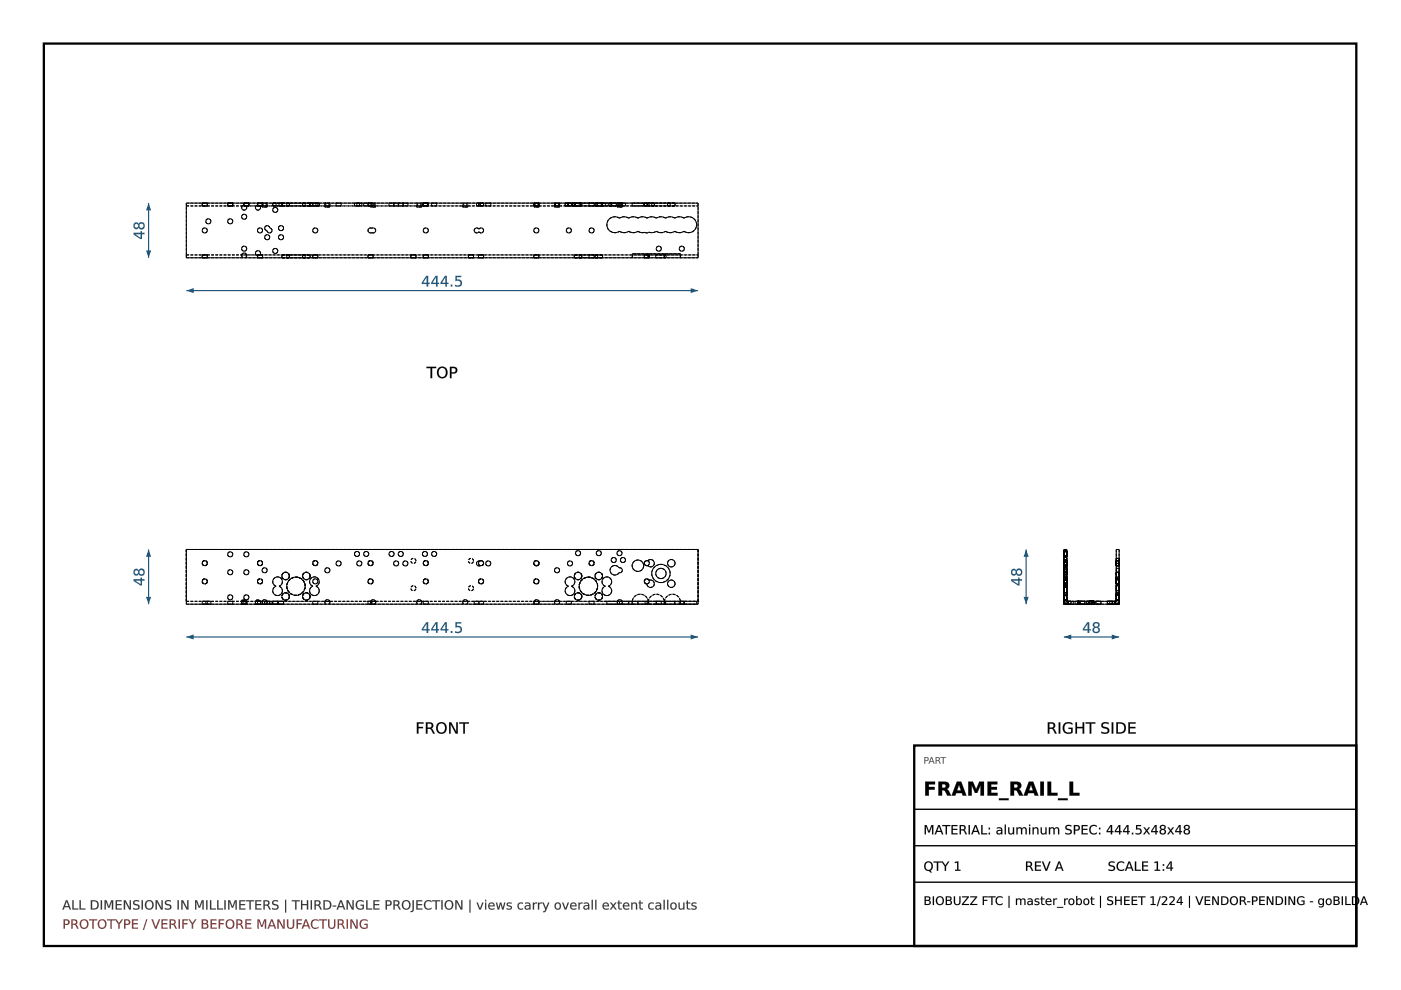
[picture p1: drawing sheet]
<svg xmlns="http://www.w3.org/2000/svg" width="297mm" height="210mm" viewBox="0 0 297 210" stroke-linecap="round" stroke-linejoin="round" font-family="sans-serif">
<path d="M9.3 9.2h278.3v191.4h-278.3z" fill="none" stroke="#000" stroke-width=".49"/>
<g fill="none" stroke="#000" stroke-width=".21">
<path d="M39.5 116.5h108.5v11.6h-108.5zM101.7 119l-.2 .5 .3 .4M101.7 119a.53 .53 0 0 0-.7 .5 .53 .53 0 0 0 .8 .4M101.7 119a.53 .53 0 0 1 .8 .3 .53 .53 0 0 1-.7 .6M114.1 119.1a.53 .53 0 0 1 0 .7 .53 .53 0 0 1-.7 0M114.1 119.1a.53 .53 0 0 0-.8-.1 .53 .53 0 0 0 .1 .8M137.3 118.9a.53 .53 0 0 1 .4 .5 .53 .53 0 0 1-.4 .5M137.3 118.9a.79 .79 0 0 1 1.2-.1 .79 .79 0 0 1 0 1.2 .79 .79 0 0 1-1.2-.1M137.3 118.9a.53 .53 0 0 0-.7 .5 .53 .53 0 0 0 .7 .5M55.6 127.5h1M55.8 128.1a.53 .53 0 0 1-.1-.8 .53 .53 0 0 1 .8 0 .53 .53 0 0 1-.1 .8M58.2 122.5a1.02 1.02 0 0 1 1.6 .4 1.02 1.02 0 0 1-.6 1.4 1.02 1.02 0 0 1 .5 1.6 1.02 1.02 0 0 1-1.7 0 1.02 1.02 0 0 1 .5-1.6 1.01 1.01 0 0 1-.7-.8 1.01 1.01 0 0 1 .4-1z"/>
<path d="M66.1 122.5a1.02 1.02 0 0 1 1.5 .4 1.02 1.02 0 0 1-.6 1.4 1.02 1.02 0 0 1 .5 1.6 1.02 1.02 0 0 1-1.7 0 1.02 1.02 0 0 1 .5-1.6 1.01 1.01 0 0 1-.7-.8 1.01 1.01 0 0 1 .5-1zM68.9 127.5h1M69.1 128.1a.53 .53 0 0 1-.1-.8 .53 .53 0 0 1 .8 0 .53 .53 0 0 1-.1 .8M78.6 127.5h1M78.8 128.1a.53 .53 0 0 1-.1-.8 .53 .53 0 0 1 .8 0 .53 .53 0 0 1-.1 .8M88.4 127.5h1M88.5 128.1a.53 .53 0 0 1 0-.8 .53 .53 0 0 1 .8 0 .53 .53 0 0 1-.1 .8M98.1 127.5h1M98.3 128.1a.53 .53 0 0 1-.1-.8 .53 .53 0 0 1 .8 0 .53 .53 0 0 1 0 .8M113.3 127.5h1M113.4 128.1a.53 .53 0 0 1 0-.8 .53 .53 0 0 1 .8 0 .53 .53 0 0 1-.1 .8M117.6 127.5h1"/>
<path d="M117.8 128.1a.53 .53 0 0 1-.1-.8 .53 .53 0 0 1 .8 0 .53 .53 0 0 1-.1 .8M120.2 122.5a1.02 1.02 0 0 1 1.6 .4 1.02 1.02 0 0 1-.6 1.4 1.02 1.02 0 0 1 .5 1.6 1.02 1.02 0 0 1-1.7 0 1.02 1.02 0 0 1 .5-1.6 1.01 1.01 0 0 1-.7-.8 1.01 1.01 0 0 1 .4-1zM128.1 122.5a1.02 1.02 0 0 1 1.5 .4 1.02 1.02 0 0 1-.6 1.4 1.02 1.02 0 0 1 .5 1.6 1.02 1.02 0 0 1-1.7 0 1.02 1.02 0 0 1 .5-1.6 1.01 1.01 0 0 1-.7-.8 1.01 1.01 0 0 1 .5-1zM129.6 120.3a1.03 1.03 0 0 1 1.7 .1 .53 .53 0 0 1 .6 .5 .53 .53 0 0 1-.6 .5 1.02 1.02 0 0 1-1.5 .4 1.02 1.02 0 0 1-.2-1.5zM130.9 127.5h1M131.1 128.1a.53 .53 0 0 1-.1-.8 .53 .53 0 0 1 .8 0 .53 .53 0 0 1-.1 .8M137.6 123l.1 .2a.53 .53 0 0 1-.6 .6M137.6 123a.79 .79 0 0 1 1.1 .6 .79 .79 0 0 1-.6 1 .79 .79 0 0 1-1-.8M137.6 123a.53 .53 0 0 0-.9 0 .53 .53 0 0 0 .4 .8"/>
<circle cx="43.4" cy="119.4" r=".53"/>
<circle cx="48.8" cy="117.5" r=".53"/>
<circle cx="52.2" cy="117.5" r=".53"/>
<circle cx="55.1" cy="119.4" r=".53"/>
<circle cx="66.8" cy="119.4" r=".53"/>
<circle cx="71.8" cy="119.5" r=".53"/>
<circle cx="75.7" cy="117.5" r=".53"/>
<circle cx="76.2" cy="119.5" r=".53"/>
<circle cx="77.6" cy="117.5" r=".53"/>
<circle cx="78.6" cy="119.4" r=".53"/>
<circle cx="83" cy="117.5" r=".53"/>
<circle cx="84" cy="119.5" r=".53"/>
<circle cx="85" cy="117.5" r=".53"/>
<circle cx="85.9" cy="119.5" r=".53"/>
<circle cx="90.1" cy="117.5" r=".53"/>
<circle cx="90.3" cy="119.4" r=".53"/>
<circle cx="92" cy="117.5" r=".53"/>
<circle cx="103.5" cy="119.5" r=".53"/>
<circle cx="120.9" cy="119.5" r=".53"/>
<circle cx="122.6" cy="117.3" r=".53"/>
<circle cx="125.4" cy="119.4" r=".53"/>
<circle cx="127" cy="117.3" r=".53"/>
<circle cx="130.1" cy="118.7" r=".53"/>
<circle cx="131.3" cy="117.3" r=".53"/>
<circle cx="132.1" cy="118.7" r=".53"/>
<circle cx="135.3" cy="119.9" r="1.21"/>
<circle cx="142.3" cy="119.4" r=".79"/>
<circle cx="43.4" cy="123.3" r=".53"/>
<circle cx="48.8" cy="126.7" r=".53"/>
<circle cx="48.8" cy="121.3" r=".53"/>
<circle cx="52.2" cy="126.7" r=".53"/>
<circle cx="52.2" cy="121.3" r=".53"/>
<circle cx="55.1" cy="123.3" r=".53"/>
<circle cx="56.1" cy="120.9" r=".53"/>
<circle cx="60.6" cy="126.5" r=".79"/>
<circle cx="60.6" cy="122.1" r=".79"/>
<circle cx="62.8" cy="124.3" r="1.94"/>
<circle cx="65" cy="126.5" r=".79"/>
<circle cx="65" cy="122.1" r=".79"/>
<circle cx="66.8" cy="123.3" r=".53"/>
<circle cx="69.4" cy="120.9" r=".53"/>
<circle cx="78.6" cy="123.3" r=".53"/>
<circle cx="90.3" cy="123.3" r=".53"/>
<circle cx="102" cy="123.3" r=".53"/>
<circle cx="113.7" cy="123.3" r=".53"/>
<circle cx="118.1" cy="120.9" r=".53"/>
<circle cx="122.6" cy="126.5" r=".79"/>
<circle cx="122.6" cy="122.1" r=".79"/>
<circle cx="124.8" cy="124.3" r="1.94"/>
<circle cx="127" cy="126.5" r=".79"/>
<circle cx="127" cy="122.1" r=".79"/>
<circle cx="140.1" cy="121.6" r="1.09"/>
<circle cx="140.1" cy="121.6" r="1.94"/>
<circle cx="142.3" cy="123.8" r=".79"/>
</g>
<g fill="none" stroke="#000" stroke-width=".21" stroke-dasharray=".6 .3" stroke-linecap="butt">
<path d="M39.5 116.5v11.6M39.5 116.5v11M39.5 116.5h108.5M101.7 119l.6-.1 .2 .5M101.8 119.9a.53 .53 0 0 1-.8-.4 .53 .53 0 0 1 .7-.5M102.5 119.4l-.2 .4-.5 .1M113.4 119.8a.53 .53 0 0 1-.1-.8 .53 .53 0 0 1 .8 .1M114.1 119.1l.2 .4M114.3 119.5a.54 .54 0 0 1-.3 .5 .54 .54 0 0 1-.6-.2M137.3 119.9a.53 .53 0 0 1-.7-.5 .53 .53 0 0 1 .7-.5M137.3 118.9a.79 .79 0 0 1 .9-.2 .79 .79 0 0 1 .5 .7M138.7 119.4a.79 .79 0 0 1-.5 .8 .79 .79 0 0 1-.9-.3"/>
<path d="M148 116.5v11.6M148 116.5v11M39.5 128.1h12.1M39.5 127.5h11.7M39.5 127.5h11.9M42.9 128.1h1M42.9 127.5h1M42.9 128.1v-.6M43.6 128.1h1.1M43.6 127.5h1.1M43.6 128.1v-.6M43.9 127.5v.6"/>
<path d="M44.2 128.1h-1.3M44.2 127.5h-1.3M44.7 128.1h-1.3M44.7 127.5h-1.3M44.7 127.5v.6M48.3 128.1h1M48.3 127.5h1M48.3 128.1v-.6M49.3 128.1h-1M49.3 127.5h-1M49.3 127.5v.6M51.2 128.1h.4"/>
<path d="M51.2 128.1h1.1M51.2 127.5h1.1M51.2 128.1v-.6M51.2 128.1v-.8M51.2 127.3h1.1M51.2 127.5v-.2M51.4 127.3h-.2M51.4 127.5h-.2M51.4 127.3h.8M51.4 127.5v-.2M51.6 127.3h.4M51.6 128.1v-.8"/>
<path d="M52 128.1h.3M52 128.1h82.1M52 128.1v-.8M52.2 127.5h2.1M52.2 127.5v-.2M52.3 127.5h2M52.3 127.5v-.2M52.3 127.5h-.9M52.3 128.1h-1.3M52.3 128.1h-1.1M52.3 127.5h-.1M52.3 127.5h-1.1"/>
<path d="M52.3 127.5v.6M52.3 127.3h-.3M52.3 128.1v-.8M52.6 128.1h-1.4M54 127.5h1.2M54.2 128.1h1M54.2 127.5h.1M54.2 128.1v-.6M54.3 127.5h-.1M54.3 127.3h.8M54.3 127.5v-.2M54.6 128.1h1.4"/>
<path d="M54.6 127.5h1.1M54.6 128.1v-.6M55.1 127.5h78.9M55.1 127.5v-.2M55.1 127.5h.3M55.1 127.3h-.8M55.1 127.5h.5M55.2 128.1h-1.3M55.2 127.5h-.1M55.2 127.5v.6M55.4 127.5h-1.2M55.5 128.1h-1.3"/>
<path d="M55.6 127.5a.54 .54 0 0 1 .5-.4 .54 .54 0 0 1 .5 .4M55.6 127.5l.2 .6M55.7 128.1h-1.4M55.7 127.5h-1.1M55.7 127.5v.6M56.1 128.1h.5M56.1 128.1h1.1M56.1 127.5h.5M56.1 127.5h1.1M56.1 128.1v-.6M56.3 128.1h1.4M56.4 128.1l.2-.4"/>
<path d="M56.6 127.5h.3M56.6 128.1v-.6M56.6 127.5h12.3M56.6 127.7v-.2M57.2 128.1h-1.4M57.2 127.5h-1.1M57.2 128.1v-.6M57.2 128.1h-1.1M57.2 127.5v.6M57.7 128.1h-.5M57.7 127.5h-.5M57.7 128.1v-.6"/>
<path d="M57.8 128.1h1.1M57.8 127.5h1.1M57.8 128.1v-.6M58.5 124.3a1.02 1.02 0 0 1-.2-1.8 1.02 1.02 0 0 1 1.6 .8M58.9 128.1h-1.1M58.9 127.5h-1.1M58.9 127.5v.6M59 128.1h1.1M59 127.5h1.1M59 128.1v-.6M59.2 124.3a1.02 1.02 0 0 1 .7 1M59.9 125.3a1.02 1.02 0 0 1-1.6 .8 1.02 1.02 0 0 1 .2-1.8"/>
<path d="M59.9 123.3a1.02 1.02 0 0 1-.7 1M60.1 128.1h-1.1M60.1 127.5h-1.1M60.1 127.5v.6M66.3 128.1h1.1M66.3 127.5h1.1M66.3 128.1v-.6M66.3 124.3a1.02 1.02 0 0 1-.2-1.8 1.02 1.02 0 0 1 1.6 .8M67 124.3a1.02 1.02 0 0 1 .7 1M67.4 128.1h-1.1M67.4 127.5h-1.1M67.4 127.5v.6"/>
<path d="M67.7 125.3a1.02 1.02 0 0 1-1.6 .8 1.02 1.02 0 0 1 .2-1.8M67.7 123.3a1.02 1.02 0 0 1-.7 1M68.9 127.5a.54 .54 0 0 1 .5-.4 .54 .54 0 0 1 .5 .4M68.9 127.5l.2 .6M69.7 128.1l.2-.4M69.9 127.5h8.7M69.9 127.7v-.2M78 128.1h.8M78 127.5h.8M78 128.1v-.6M78.6 127.5a.54 .54 0 0 1 .5-.4 .54 .54 0 0 1 .5 .4M78.6 127.5l.2 .6"/>
<path d="M78.8 128.1h.8M78.8 128.1h-.8M78.8 127.5h.8M78.8 127.5h-1.1M78.8 128.1v-.6M79.4 128.1l.2-.4M79.6 127.5h8.8M79.6 128.1h-.8M79.6 127.7v-.2M79.6 128.1v-.6M79.7 127.5h-.9M88.4 127.5a.54 .54 0 0 1 .5-.4 .54 .54 0 0 1 .5 .4"/>
<path d="M88.4 127.5l.1 .6M89.2 128.1l.2-.4M89.4 127.5h8.7M89.4 127.7v-.2M89.7 128.1h1.1M89.7 127.5h1.1M89.7 128.1v-.6M90.8 128.1h-1.1M90.8 127.5h-1.1M90.8 127.5v.6M98.1 127.5a.54 .54 0 0 1 .5-.4 .54 .54 0 0 1 .5 .4M98.1 127.5l.2 .6"/>
<path d="M99 128.1l.2-.4M99.1 127.5h14.2M99.2 127.7l-.1-.2M100.5 128.1h1M100.5 127.5h1M100.5 128.1v-.6M101.5 128.1h-1M101.5 128.1h1M101.5 127.5h1M101.5 127.5h-1M101.5 128.1v-.6M102.5 128.1h-1"/>
<path d="M102.5 127.5h-1M102.5 128.1v-.6M113.2 128.1h1M113.2 127.5h1M113.2 128.1v-.6M113.3 127.5a.54 .54 0 0 1 .5-.4 .54 .54 0 0 1 .5 .4M113.3 127.5l.1 .6M114.1 128.1l.2-.4M114.2 128.1h-1M114.2 127.5h-1.1M114.2 127.5v.6M114.3 127.5h3.3"/>
<path d="M114.3 127.7v-.2M117.6 127.5a.54 .54 0 0 1 .5-.4 .54 .54 0 0 1 .5 .4M117.6 127.5l.2 .6M118.4 128.1l.2-.4M118.6 127.5h12.3M118.6 127.7v-.2M120.1 128.1h1M120.1 127.5h1M120.1 128.1v-.6M120.5 124.3a1.02 1.02 0 0 1-.2-1.8 1.02 1.02 0 0 1 1.6 .8M121.1 128.1h-1M121.1 127.5h-1"/>
<path d="M121.1 127.5v.6M121.2 124.3a1.02 1.02 0 0 1 .7 1M121.9 125.3a1.02 1.02 0 0 1-1.6 .8 1.02 1.02 0 0 1 .2-1.8M121.9 123.3a1.02 1.02 0 0 1-.7 1M124.9 128.1h1.1M124.9 127.5h1.1M124.9 128.1v-.6M126 128.1h-1.1M126 127.5h-1.1M126 127.5v.6M128.3 124.3a1.02 1.02 0 0 1-.2-1.8 1.02 1.02 0 0 1 1.6 .8M128.7 128.1h2.6"/>
<path d="M128.7 127.5h2.6M128.7 128.1v-.6M129 124.3a1.02 1.02 0 0 1 .7 1M129.7 125.3a1.02 1.02 0 0 1-1.6 .8 1.02 1.02 0 0 1 .2-1.8M129.7 123.3a1.02 1.02 0 0 1-.7 1M130.9 127.5a.54 .54 0 0 1 .5-.4 .54 .54 0 0 1 .5 .4M130.9 127.5l.2 .6M131.3 120.4l.4 .1 .2 .4M131.3 121.4a1.02 1.02 0 0 1-1.6 .3 1.02 1.02 0 0 1 0-1.6 1.02 1.02 0 0 1 1.6 .3M131.3 128.1h2M131.3 128.1h-2.6M131.3 127.5h2"/>
<path d="M131.3 127.5h-3.4M131.3 128.1v-.6M131.7 128.1l.2-.4M131.9 127.5h16.1M131.9 120.9l-.2 .4-.4 .1M131.9 127.7v-.2M133.3 128.1h2M133.3 128.1h-2M133.3 127.5h2M133.3 127.5h-2M133.3 128.1v-.6M134 127.5a1.71 1.71 0 0 1 1.7-1.5 1.71 1.71 0 0 1 1.7 1.5"/>
<path d="M134 127.5l.1 .6M134.1 128.1a1.71 1.71 0 0 1 1.4-2.1 1.71 1.71 0 0 1 1.9 1.7M135.3 128.1h1.5M135.3 128.1h-2M135.3 127.5h1.5M135.3 127.5h-2M135.3 128.1v-.6M136.7 128.1h.8M136.8 127.5h.7M136.8 128.1v-.6M137.1 123.8a.53 .53 0 0 1-.4-.8 .53 .53 0 0 1 .9 0M137.2 128.1h-1.9"/>
<path d="M137.2 127.5h-1.9M137.2 128.1v-.6M137.4 128.1h-3.3M137.4 128.1h.1M137.4 128.1v-.4M137.4 127.5h.1M137.4 127.5h-3.4M137.4 127.7a1.71 1.71 0 0 1 1.8-1.7 1.71 1.71 0 0 1 1.7 1.7M137.4 127.7v-.2M137.4 127.7v.4M137.4 127.7l.1 .4M137.5 127.5a1.71 1.71 0 0 1 1.7-1.5 1.71 1.71 0 0 1 1.7 1.5"/>
<path d="M137.5 127.5l-.1 .2M137.5 128.1l-.1-.4M137.5 128.1h1.7M137.5 127.5h1.7M137.5 128.1v-.6M137.6 123a.79 .79 0 0 1 1.1 .8M138.7 123.8a.79 .79 0 0 1-.7 .8 .79 .79 0 0 1-.9-.8M139.1 128.1h-1.9M139.1 128.1h1.1M139.1 127.5h.6M139.1 128.1v-.6M139.2 128.1h2"/>
<path d="M139.2 127.5h1.9M139.2 127.5h-1.8M139.2 128.1v-.6M139.7 128.1h-.6M140.2 127.5h-1.1M140.2 127.5v.6M140.8 128.1h-3.3M140.8 128.1h.1M140.8 128.1l.1-.4M140.9 127.5h-3.4M140.9 127.7a1.71 1.71 0 0 1 1.7-1.7 1.71 1.71 0 0 1 1.7 1.7M140.9 127.7v-.2"/>
<path d="M140.9 127.7l-.1 .4M140.9 127.7v.4M140.9 127.5a1.71 1.71 0 0 1 1.7-1.5 1.71 1.71 0 0 1 1.7 1.5M140.9 127.5v.2M140.9 128.1v-.4M141.1 128.1h2M141.1 127.5h2M141.1 127.5h-2M141.1 128.1v-.6M141.1 128.1h-1.9M143.1 128.1h-2M143.1 128.1h2"/>
<path d="M143.1 127.5h2M143.1 127.5h-2M143.1 128.1v-.6M144 127.5h1.2M144 128.1v-.6M144.2 128.1h-3.3M144.2 128.1h3.8M144.2 128.1l.1-.4M144.3 128.1h.8M144.3 127.5h3.7M144.3 127.5h-3.4M144.3 127.7l-.1 .4"/>
<path d="M144.3 127.7v-.2M145 128.1h2.7M145 127.5h3.2M145 127.5h-1.9M145 128.1v-.6M145.1 128.1h-2M145.1 127.5h-.8M145.1 127.5v.6M145.2 128.1h-1.2M147.7 128.1h-2.7M147.7 127.5h-2.7M147.7 128.1v-.6"/>
<circle cx="43.4" cy="119.4" r=".53"/>
<circle cx="48.8" cy="117.5" r=".53"/>
<circle cx="52.2" cy="117.5" r=".53"/>
<circle cx="55.1" cy="119.4" r=".53"/>
<circle cx="66.8" cy="119.4" r=".53"/>
<circle cx="71.8" cy="119.5" r=".53"/>
<circle cx="75.7" cy="117.5" r=".53"/>
<circle cx="76.2" cy="119.5" r=".53"/>
<circle cx="77.6" cy="117.5" r=".53"/>
<circle cx="78.6" cy="119.4" r=".53"/>
<circle cx="83" cy="117.5" r=".53"/>
<circle cx="84" cy="119.5" r=".53"/>
<circle cx="85" cy="117.5" r=".53"/>
<circle cx="85.9" cy="119.5" r=".53"/>
<circle cx="87.7" cy="118.9" r=".53"/>
<circle cx="90.1" cy="117.5" r=".53"/>
<circle cx="90.3" cy="119.4" r=".53"/>
<circle cx="92" cy="117.5" r=".53"/>
<circle cx="99.9" cy="118.9" r=".53"/>
<circle cx="102" cy="119.4" r=".53"/>
<circle cx="103.5" cy="119.5" r=".53"/>
<circle cx="113.7" cy="119.4" r=".53"/>
<circle cx="120.9" cy="119.5" r=".53"/>
<circle cx="122.6" cy="117.3" r=".53"/>
<circle cx="125.4" cy="119.4" r=".53"/>
<circle cx="127" cy="117.3" r=".53"/>
<circle cx="130.1" cy="118.7" r=".53"/>
<circle cx="131.3" cy="117.3" r=".53"/>
<circle cx="132.1" cy="118.7" r=".53"/>
<circle cx="135.3" cy="119.9" r="1.21"/>
<circle cx="137.1" cy="119.4" r=".53"/>
<circle cx="142.3" cy="119.4" r=".79"/>
<circle cx="43.4" cy="123.3" r=".53"/>
<circle cx="48.8" cy="126.7" r=".53"/>
<circle cx="48.8" cy="121.3" r=".53"/>
<circle cx="52.2" cy="126.7" r=".53"/>
<circle cx="52.2" cy="121.3" r=".53"/>
<circle cx="55.1" cy="123.3" r=".53"/>
<circle cx="56.1" cy="120.9" r=".53"/>
<circle cx="60.6" cy="126.5" r=".79"/>
<circle cx="60.6" cy="122.1" r=".79"/>
<circle cx="62.8" cy="124.3" r="1.94"/>
<circle cx="65" cy="126.5" r=".79"/>
<circle cx="65" cy="122.1" r=".79"/>
<circle cx="66.8" cy="123.3" r=".53"/>
<circle cx="69.4" cy="120.9" r=".53"/>
<circle cx="78.6" cy="123.3" r=".53"/>
<circle cx="87.7" cy="124.7" r=".53"/>
<circle cx="90.3" cy="123.3" r=".53"/>
<circle cx="99.9" cy="124.7" r=".53"/>
<circle cx="102" cy="123.3" r=".53"/>
<circle cx="113.7" cy="123.3" r=".53"/>
<circle cx="118.1" cy="120.9" r=".53"/>
<circle cx="122.6" cy="126.5" r=".79"/>
<circle cx="122.6" cy="122.1" r=".79"/>
<circle cx="124.8" cy="124.3" r="1.94"/>
<circle cx="127" cy="126.5" r=".79"/>
<circle cx="127" cy="122.1" r=".79"/>
<circle cx="137.1" cy="123.3" r=".53"/>
<circle cx="140.1" cy="121.6" r="1.09"/>
<circle cx="140.1" cy="121.6" r="1.94"/>
<circle cx="142.3" cy="123.8" r=".79"/>
</g>
<path d="M39.5 135.1h108.5" fill="none" stroke="#1a5276" stroke-width=".24"/>
<g fill="#1a5276">
<path d="M39.5 135.1l1.6-.6v1.1z"/>
<path d="M146.4 134.5l1.6 .6-1.6 .5z"/>
<path d="M90.5 132.2l-.8 1.2h.8zM90.4 131.9h.4v1.5h.3v.3h-.3v.5h-.3v-.5h-1.1v-.3zM92.5 132.2l-.8 1.2h.8zM92.4 131.9h.4v1.5h.3v.3h-.3v.5h-.3v-.5h-1.1v-.3zM94.4 132.2l-.7 1.2h.7zM94.4 131.9h.3v1.5h.4v.3h-.4v.5h-.3v-.5h-1v-.3zM95.6 133.8h.3v.4h-.3zM96.6 131.9h1.2v.3h-.9v.5a.81 .81 0 0 1 1.1 .8 .81 .81 0 0 1-1.2 .7l-.3-.1v-.3a.61 .61 0 0 0 .9 .1 .61 .61 0 0 0 0-.9l-.8 .1z"/>
<path d="M90.4 132.2l-.7 1.2h.8zM90.5 132.1v1.3h-.8zM90.4 131.9h.4v1.5h.3v.3h-.3v.5h-.4l.1-.5h-1.1v-.3zM90.4 131.9l-1 1.5v.3l1.1-.1v.6h.3v-.6l.3 .1v-.3h-.3v-1.5zM92.4 132.2l-.7 1.2h.8zM92.5 132.1v1.3h-.9zM92.4 131.9h.4v1.5h.3v.3h-.3v.5h-.4l.1-.5h-1.1v-.3zM92.4 131.9l-1 1.5v.3l1.1-.1v.6h.3l-.1-.6 .4 .1v-.3h-.4l.1-1.5zM94.4 132.2l-.7 1.2h.7zM94.5 132.1v1.3h-.9zM94.3 131.9h.5l-.1 1.5h.4v.3h-.4l.1 .5h-.4v-.5h-1v-.3zM94.4 131.9l-1 1.5v.3l1.1-.1-.1 .6h.3v-.6l.4 .1v-.3h-.4v-1.5zM95.6 133.8h.3v.4h-.3zM95.6 133.8v.4h.3v-.4zM96.6 131.9h1.2v.3h-.9v.5a.82 .82 0 0 1 1.1 .8 .82 .82 0 0 1-1.2 .7l-.3-.1v-.3a.59 .59 0 0 0 .9 .1 .59 .59 0 0 0 0-.9l-.8 .1zM96.6 131.9v1.2a.62 .62 0 0 1 .9-.1 .62 .62 0 0 1 0 .9 .62 .62 0 0 1-.9 0l-.1-.1v.3a.87 .87 0 0 0 1.1 0 .87 .87 0 0 0 .1-1.2l-.3-.2-.6 .1v-.6h1v-.3z"/>
</g>
<path d="M31.5 116.5v11.6" fill="none" stroke="#1a5276" stroke-width=".24"/>
<g fill="#1a5276">
<path d="M31.5 116.5l.5 1.5h-1z"/>
<path d="M31 126.6h1l-.5 1.5z"/>
<path d="M28.6 123.1l1.2 .8v-.8zM28.3 122.8h1.5v-.3h.3v.3h.5v.3h-.5v1h-.3l-1.5-.9zM29.5 121.3a.5 .5 0 0 0 1 0 .5 .5 0 0 0-1 0zM28.5 120.8l.6-.2 .3 .4a.7 .7 0 0 1 1-.3 .7 .7 0 0 1 .2 1 .63 .63 0 0 1-.6 .4 .63 .63 0 0 1-.6-.5 .63 .63 0 0 1-.9 .3 .63 .63 0 0 1-.1-1zM28.5 121.3a.41 .41 0 0 0 .8 0 .41 .41 0 0 0-.8 0z"/>
<path d="M28.6 123.1l1.2 .8v-.8zM28.6 123.1h1.2v.8zM28.3 122.8h1.5v-.3h.3v.3h.5v.3h-.5v1h-.3l-1.5-.9zM28.3 122.8v.4l1.5 .9h.3v-1h.5v-.3h-.5v-.3h-.3v.3zM29.6 121.3a.45 .45 0 0 0 .8 0 .45 .45 0 0 0-.8 0zM29.5 121.3a.5 .5 0 0 1 1 0 .5 .5 0 0 1-1 0zM28.4 120.8a.54 .54 0 0 1 .6-.2 .54 .54 0 0 1 .4 .4 .63 .63 0 0 1 .6-.5 .63 .63 0 0 1 .6 .4 .72 .72 0 0 1-.2 1.1 .72 .72 0 0 1-1-.4 .56 .56 0 0 1-.6 .5 .56 .56 0 0 1-.5-.6zM28.5 120.8a.65 .65 0 0 0-.1 .9 .65 .65 0 0 0 .9 .1l.1-.2a.66 .66 0 0 0 1 .2 .66 .66 0 0 0 0-1 .66 .66 0 0 0-1 .2l-.3-.4zM28.5 121.3a.4 .4 0 0 0 .8 0 .4 .4 0 0 0-.8 0zM28.5 121.3a.45 .45 0 0 1 .9 0 .45 .45 0 0 1-.9 0z"/>
</g>
<g fill="#000">
<path d="M88.4 153.1h1.4v.3h-1.1v.7h1v.3h-1v1.1h-.3zM90.3 153.1h.7a.67 .67 0 0 1 .8 .5 .67 .67 0 0 1-.3 .8l.7 1.1h-.4l-.4-.8-.4-.2h-.4v1h-.3zM90.6 153.4v.9h.4a.43 .43 0 0 0 .5-.5 .43 .43 0 0 0-.5-.4zM93 153.6a.95 .95 0 0 0-.1 1.2 .95 .95 0 0 0 1.1 .4 .96 .96 0 0 0 .4-1.2 .96 .96 0 0 0-1.2-.5zM92.4 154.3a1.2 1.2 0 0 1 2.4 0 1.2 1.2 0 0 1-2.4 0zM95.2 153.1h.5l1 2.1v-2.1h.4v2.4h-.5l-1.1-2v2h-.3zM97.4 153.1h2v.3h-.8v2.1h-.4v-2.1h-.8z"/>
<path d="M88.4 153.1h1.4v.3h-1.1v.7h1v.3h-1v1.2h-.3zM88.4 153.1v2.4h.3v-1.1h1v-.3h-1v-.7h1.1v-.3zM90.3 153.1h.7a.69 .69 0 0 1 .9 .5 .69 .69 0 0 1-.4 .8l.3 .3 .4 .9h-.4l-.5-1-.7-.1v1.1h-.3zM90.3 153.1v2.4h.3v-1l.7 .1 .5 .9h.4l-.5-.8-.3-.3a.65 .65 0 0 0 .4-.8 .65 .65 0 0 0-.8-.4zM90.6 153.4v.9l.4-.1a.41 .41 0 0 0 .5-.4 .41 .41 0 0 0-.5-.4zM90.6 153.4a.72 .72 0 0 1 .9 .2v.2a.42 .42 0 0 1-.5 .5h-.4zM93 153.6a.93 .93 0 0 0-.1 1.2 .93 .93 0 0 0 1.1 .4 .95 .95 0 0 0 .3-1.2 .95 .95 0 0 0-1.1-.5zM93 153.6a.85 .85 0 0 1 1.1-.1 .85 .85 0 0 1 .3 1.1 .79 .79 0 0 1-1 .7 .79 .79 0 0 1-.6-1zM92.4 154.3a1.22 1.22 0 0 1 2.4 0 1.22 1.22 0 0 1-2.4 0zM92.4 154.3a1.2 1.2 0 0 0 2.4 0 1.2 1.2 0 0 0-2.4 0zM95.2 153.1h.5l1 2.1v-2.1h.4v2.5h-.5l-1.1-2.1 .1 2.1h-.4zM95.2 153.1v2.4h.3l.1-2 1 2h.5v-2.4h-.4v2.1l-1-2.1zM97.4 153.1h2v.3h-.8v2.2h-.4v-2.2h-.8zM97.4 153.1v.3h.8v2.1h.4l-.1-2.1h.9v-.3z"/>
</g>
<g fill="none" stroke="#000" stroke-width=".21">
<path d="M51.2 54.1h1.1M51.4 43.7h.8M51.6 54.7a.53 .53 0 0 1-.2-.9 .53 .53 0 0 1 .8 0 .53 .53 0 0 1-.2 .9M54.3 43.7h.8M54.3 54.1h.8M55.8 43.7h.6M55.8 43.1h.6M55.8 43.1h-16.3v11.6h94.6M55.8 43.1v.8h.6v-.8M56.2 48.1a.54 .54 0 0 1 .6-.2 .54 .54 0 0 1 .4 .4 .54 .54 0 0 1 .5 .6 .54 .54 0 0 1-.6 .5 .54 .54 0 0 1-.5-.5 .53 .53 0 0 1-.4-.8zM56.4 43.1h12.7M69.1 43.7h.6"/>
<path d="M69.1 43.1h.6M69.1 43.1v.8h.6v-.8M69.7 43.1h9.1M78.1 48.5a.98 .98 0 0 1 1.5 .4v.1a1 1 0 0 1-1.6 0zM78.8 43.1h.6M78.8 43.1v.8h.6v-.8M79.1 43.7h-.3h.6M79.4 43.1h9.1M88.5 43.7h.7M88.5 43.1h.7M88.5 43.1v.8h.7v-.8M89.2 43.1h9.1"/>
<path d="M98.3 43.7h.7M98.3 43.1h.7M98.3 43.1v.8h.7v-.8M99 43.1h14.4M100.7 48.5a.54 .54 0 0 1 .8 .1 .54 .54 0 0 1 .8-.1 .54 .54 0 0 1 0 .8 .54 .54 0 0 1-.8-.2 .53 .53 0 0 1-.8 .2 .53 .53 0 0 1 0-.8zM113.4 43.7h.7M113.4 43.1h.7M113.4 43.1v.8h.7v-.8M114.1 43.1h3.7M117.8 43.7h.6M117.8 43.1h.6M117.8 43.1v.8h.6v-.8"/>
<path d="M118.4 43.1h12.7M129.1 46.5a1.72 1.72 0 0 1 2.2-.2 1.72 1.72 0 0 1 2 0 1.72 1.72 0 0 1 2 0 1.72 1.72 0 0 1 1.9 0 1.72 1.72 0 0 1 2 0 1.72 1.72 0 0 1 1.9 0 1.72 1.72 0 0 1 2 0 1.72 1.72 0 0 1 1.9 0 1.7 1.7 0 0 1 2.7 1.3 1.7 1.7 0 0 1-2.7 1.4 1.72 1.72 0 0 1-1.9 0 1.72 1.72 0 0 1-2 0 1.72 1.72 0 0 1-1.9 0 1.72 1.72 0 0 1-1.7 .2l-.3 .2-.4-.2a1.72 1.72 0 0 1-1.5-.2 1.72 1.72 0 0 1-2 0 1.72 1.72 0 0 1-2 0 1.7 1.7 0 0 1-2.2-.2 1.7 1.7 0 0 1 0-2.3zM131.1 43.1h.6M131.1 43.1v.8h.6v-.8M131.3 43.7h-.2h.6M131.7 43.1h16.3v11.6h-3.8M134.1 54.7h3.3M134.1 54.1h3.3M134.1 54.7v-.9h3.3v.9M137.4 54.7h.1M137.5 54.7h3.3M137.5 54.1h3.3"/>
<path d="M137.5 54.7v-.9h3.3v.9M140.8 54.7h.1M140.9 54.7h3.3M140.9 54.1h3.3M140.9 54.7v-.9h3.3v.9"/>
<circle cx="43.4" cy="48.9" r=".53"/>
<circle cx="44.2" cy="46.9" r=".53"/>
<circle cx="48.8" cy="46.9" r=".53"/>
<circle cx="51.8" cy="52.7" r=".53"/>
<circle cx="51.8" cy="46" r=".53"/>
<circle cx="51.8" cy="44" r=".53"/>
<circle cx="54.7" cy="53.7" r=".53"/>
<circle cx="54.7" cy="44" r=".53"/>
<circle cx="55.1" cy="48.9" r=".53"/>
<circle cx="56.7" cy="50.3" r=".53"/>
<circle cx="58.4" cy="53.2" r=".53"/>
<circle cx="58.4" cy="44.5" r=".53"/>
<circle cx="59.6" cy="50.3" r=".53"/>
<circle cx="59.6" cy="48.4" r=".53"/>
<circle cx="66.8" cy="48.9" r=".53"/>
<circle cx="90.3" cy="48.9" r=".53"/>
<circle cx="113.7" cy="48.9" r=".53"/>
<circle cx="120.6" cy="48.9" r=".53"/>
<circle cx="125.4" cy="48.9" r=".53"/>
<circle cx="139.7" cy="52.7" r=".53"/>
<circle cx="144.6" cy="52.7" r=".53"/>
</g>
<g fill="none" stroke="#000" stroke-width=".21" stroke-dasharray=".6 .3" stroke-linecap="butt">
<path d="M39.5 54.1v.6M39.5 54.1v-10.4M39.5 43.1v.6M39.5 54.7h108.5M39.5 54.1h108.5M39.5 54.1h11.7M39.5 43.7h11.9M39.5 43.7h108.5M39.5 43.1h108.5M42.9 54.7h1M42.9 54.1h1M42.9 43.7h1"/>
<path d="M42.9 43.1h1M42.9 54.7v-.6M42.9 43.7v-.6M43.9 54.7h-1M43.9 54.1h-1M43.9 43.7h-1M43.9 43.1h-1M43.9 54.1v.6M43.9 43.1v.6M48.3 43.7h1M48.3 43.1h1M48.3 43.7v-.6"/>
<path d="M49.3 43.7h-1M49.3 43.1h-1M49.3 43.1v.6M51.4 43.7a.54 .54 0 0 0 .2 .8 .54 .54 0 0 0 .7-.5M51.4 43.7l.4-.2 .4 .2M51.6 54.7l-.4-.4v-.2M51.7 43.7h1.1M51.7 43.1h1.1M51.7 43.7v-.6M52.2 43.7h2.1M52.3 54.1h2M52.3 54.1a.54 .54 0 0 0-.5-.5 .54 .54 0 0 0-.6 .5"/>
<path d="M52.3 54.1v.1M52.3 44l-.1-.3M52.3 54.2l-.3 .5M52.8 43.7h-1.1M52.8 43.1h-1.1M52.8 43.1v.6M54.3 43.7a.54 .54 0 0 0 .2 .8 .54 .54 0 0 0 .7-.5M54.3 43.7l.4-.2 .4 .2M54.6 54.7h1.1M54.6 54.1h1.1M54.6 43.7h1.1M54.6 43.1h1.1"/>
<path d="M54.6 54.7v-.6M54.6 43.7v-.6M55.1 54.1h78.9M55.1 54.1l.1-.4M55.1 54.1l-.4 .1-.4-.1M55.1 43.7h.5M55.2 53.7a.53 .53 0 0 0-.7-.5 .53 .53 0 0 0-.2 .9M55.2 44l-.1-.3M55.6 43.7h1M55.6 43.1h.2M55.6 43.1h1M55.6 43.9h.2"/>
<path d="M55.6 43.7v-.6M55.6 43.9v-.8M55.6 43.9v-.2M55.6 43.7h.2M55.7 54.7h-1.1M55.7 54.1h-1.1M55.7 43.7h-1.1M55.7 43.1h-1.1M55.7 54.1v.6M55.7 43.1v.6M55.8 43.1h-.2M56.4 43.7h.2"/>
<path d="M56.4 43.1h.2M56.5 43.9h.1M56.6 48.9a.54 .54 0 0 0 .6 .5 .54 .54 0 0 0 .5-.5M56.6 43.7h12.3M56.6 43.9v-.2M56.6 43.9h-1M56.6 43.7h-1M56.6 43.1h-.2M56.6 43.1h-1M56.6 43.1v.6M56.6 43.9v-.8M57.2 48.3a.53 .53 0 0 0-.6-.5 .53 .53 0 0 0-.5 .5 .53 .53 0 0 0 .5 .6"/>
<path d="M57.7 48.9l-.3-.5-.2-.1M57.8 43.7h2.1M57.8 43.7h.7M57.8 43.1h.7M57.8 43.1h2.1M57.8 43.7v-.6M58.5 43.7h-.7M58.5 43.1h-.7M58.5 43.7v-.6M59.2 43.7h.7M59.2 43.1h.7M59.2 43.7v-.6"/>
<path d="M59.8 54.7h1.6M59.8 54.1h1.6M59.8 43.7h1.6M59.8 43.1h1.6M59.8 54.7v-.6M59.8 43.7v-.6M59.9 43.7h-2.1M59.9 43.7h-.7M59.9 43.1h-2.1M59.9 43.1h-.7M59.9 43.7v-.6M60.8 54.7h3.9"/>
<path d="M60.8 54.1h3.9M60.8 43.7h3.9M60.8 43.1h3.9M60.8 54.7v-.6M60.8 43.7v-.6M61.4 54.7h-1.6M61.4 54.1h-1.6M61.4 43.7h-1.6M61.4 43.1h-1.6M61.4 54.1v.6M61.4 43.1v.6M64.2 54.7h1.5"/>
<path d="M64.2 54.1h1.5M64.2 43.7h1.5M64.2 43.1h1.5M64.2 54.7v-.6M64.2 43.7v-.6M64.7 54.7h-3.9M64.7 54.1h-3.9M64.7 43.7h-3.9M64.7 43.1h-3.9M64.7 54.1v.6M64.7 43.1v.6M65.6 43.7h2.1"/>
<path d="M65.6 43.7h.7M65.6 43.1h.7M65.6 43.1h2.1M65.6 43.7v-.6M65.7 54.7h-1.5M65.7 54.1h-1.5M65.7 43.7h-1.5M65.7 43.1h-1.5M65.7 54.1v.6M65.7 43.1v.6M66.3 54.7h1.1M66.3 54.1h1.1"/>
<path d="M66.3 43.7h1.1M66.3 43.1h1.1M66.3 54.7v-.6M66.3 43.7v-.6M66.3 43.7h-.7M66.3 43.1h-.7M67 43.7h.7M67 43.1h.7M67 43.7v-.6M67.4 54.7h-1.1M67.4 54.1h-1.1M67.4 43.7h-1.1"/>
<path d="M67.4 43.1h-1.1M67.4 54.1v.6M67.4 43.1v.6M67.7 43.7h-2.1M67.7 43.7h-.7M67.7 43.1h-2.1M67.7 43.1h-.7M67.7 43.7v-.6M68.9 43.7h1M68.9 43.1h.2M68.9 43.1h1M68.9 43.9h.2"/>
<path d="M68.9 43.7v-.6M68.9 43.9v-.8M68.9 43.9v-.2M68.9 43.7h.2M69.1 43.1h-.2M69.7 43.7h.2M69.7 43.1h.2M69.8 43.9h.1M69.9 43.7h8.7M69.9 43.9v-.2M69.9 43.9h-1M69.9 43.7h-1"/>
<path d="M69.9 43.1h-.2M69.9 43.1h-1M69.9 43.1v.6M69.9 43.9v-.8M71.2 43.7h1.1M71.2 43.1h1.1M71.2 43.7v-.6M72.3 43.7h-1.1M72.3 43.1h-1.1M72.3 43.1v.6M75.2 43.7h1M75.2 43.1h1"/>
<path d="M75.2 43.7v-.6M75.6 43.7h1.1M75.6 43.1h1.1M75.6 43.7v-.6M76.2 43.7h-1M76.2 43.1h-1M76.2 43.1v.6M76.7 43.7h-1.1M76.7 43.1h-1.1M76.7 43.1v.6M77.1 43.7h1.1M77.1 43.1h1.1"/>
<path d="M77.1 43.7v-.6M78 54.7h1.1M78 54.1h1.1M78 43.7h1.1M78 43.1h1.1M78 54.7v-.6M78 43.7v-.6M78.2 43.7h-1.1M78.2 43.1h-1.1M78.2 43.1v.6M78.6 43.1h.2M78.6 43.9h.2"/>
<path d="M78.6 43.9v-.8M78.6 43.9v-.2M78.6 43.7h.2M78.8 43.7h-.8M78.8 43.1h-.2M78.8 49.3h.6l.2-.4M78.8 48.4a.53 .53 0 0 0-.8 .5 .53 .53 0 0 0 .8 .4M79.1 54.7h-1.1M79.1 54.1h-1.1M79.1 43.7h-1.1M79.1 43.1h-1.1M79.1 54.1v.6"/>
<path d="M79.1 43.1v.6M79.4 43.7h.2M79.4 43.1h.2M79.5 43.9h.1M79.6 43.7h8.8M79.6 43.9v-.2M79.6 43.9h-1M79.6 48.9l-.2-.5h-.6M79.6 43.1h-.2M79.6 43.9v-.8M82.5 43.7h1.1M82.5 43.1h1.1"/>
<path d="M82.5 43.7v-.6M83.5 43.7h1M83.5 43.1h1M83.5 43.7v-.6M83.6 43.7h-1.1M83.6 43.1h-1.1M83.6 43.1v.6M84.4 43.7h1.1M84.4 43.1h1.1M84.4 43.7v-.6M84.5 43.7h-1M84.5 43.1h-1"/>
<path d="M84.5 43.1v.6M85.4 43.7h1.1M85.4 43.1h1.1M85.4 43.7v-.6M85.5 43.7h-1.1M85.5 43.1h-1.1M85.5 43.1v.6M86.5 43.7h-1.1M86.5 43.1h-1.1M86.5 43.1v.6M87.1 54.7h1.1M87.1 54.1h1.1"/>
<path d="M87.1 54.7v-.6M88.2 54.7h-1.1M88.2 54.1h-1.1M88.2 54.1v.6M88.3 43.1h.2M88.3 43.9h.2M88.3 43.9v-.8M88.4 43.9v-.2M88.4 43.7h.1M88.4 43.9h-.1M88.5 43.1h-.2M89.2 43.7h.2"/>
<path d="M89.2 43.1h.2M89.3 43.9h.1M89.4 43.7h8.7M89.4 43.9v-.2M89.4 43.9h-1M89.4 43.1h-.2M89.4 43.9v-.8M89.6 43.7h1M89.6 43.1h1M89.6 43.7v-.6M89.7 54.7h1.1M89.7 54.1h1.1"/>
<path d="M89.7 43.7h1.1M89.7 43.1h1.1M89.7 54.7v-.6M89.7 43.7v-.6M90.6 43.7h-1M90.6 43.1h-1M90.6 43.1v.6M90.8 54.7h-1.1M90.8 54.1h-1.1M90.8 43.7h-1.1M90.8 43.1h-1.1M90.8 54.1v.6"/>
<path d="M90.8 43.1v.6M91.5 43.7h1.1M91.5 43.1h1.1M91.5 43.7v-.6M92.6 43.7h-1.1M92.6 43.1h-1.1M92.6 43.1v.6M98.1 43.1h.2M98.1 43.9h.2M98.1 43.9v-.8M98.1 43.9v-.2M98.1 43.7h.2"/>
<path d="M98.3 43.1h-.2M99 43.7h.1M99 43.1h.2M99 43.9h.2M99.1 43.7h14.2M99.1 43.9v-.2M99.1 43.9h-1M99.2 43.1h-.2M99.2 43.9h-.1M99.2 43.9v-.8M99.3 54.7h1.1M99.3 54.1h1.1"/>
<path d="M99.3 54.7v-.6M100.4 54.7h-1.1M100.4 54.1h-1.1M100.4 54.1v.6M101 43.7h.7M101 43.1h.7M101 43.7v-.6M101.5 54.7h1M101.5 54.1h1M101.5 43.7h1M101.5 43.1h1M101.5 54.7v-.6"/>
<path d="M101.5 43.7v-.6M101.5 49.1a.54 .54 0 0 0 .6 .3 .54 .54 0 0 0 .4-.5M101.5 48.6a.54 .54 0 0 0-.8-.1 .54 .54 0 0 0 0 .8 .54 .54 0 0 0 .8-.2M101.7 43.7h.8M101.7 43.1h.8M101.7 43.7v-.6M101.8 43.7h-.8M101.8 43.1h-.8M101.8 43.7v-.6M102.5 54.7h-1M102.5 54.1h-1M102.5 48.9a.54 .54 0 0 0-.4-.6 .54 .54 0 0 0-.6 .3"/>
<path d="M102.5 43.7h-.7M102.5 43.7h-1M102.5 43.1h-.7M102.5 43.1h-1M102.5 54.1v.6M102.5 43.1v.6M102.5 43.7v-.6M103 43.7h1.1M103 43.1h1.1M103 43.7v-.6M104.1 43.7h-1.1M104.1 43.1h-1.1"/>
<path d="M104.1 43.1v.6M113.2 54.7h1M113.2 54.1h1M113.2 43.7h.9M113.2 43.7h1M113.2 43.1h.9M113.2 43.1h1M113.2 54.7v-.6M113.2 43.7v-.6M113.2 43.1h.2M113.2 43.9h.2M113.2 43.9v-.8"/>
<path d="M113.3 43.9v-.2M113.3 43.7h.1M113.3 43.9h-.1M113.4 43.7h-.2M113.4 43.1h-.2M113.4 43.7v-.6M114.1 43.7h.2M114.1 43.1h.2M114.1 43.7v-.6M114.2 43.9h.1M114.2 54.7h-1M114.2 54.1h-1"/>
<path d="M114.2 43.7h-1M114.2 43.1h-1M114.2 54.1v.6M114.2 43.1v.6M114.3 43.7h3.3M114.3 43.9v-.2M114.3 43.9h-1M114.3 43.7h-.9M114.3 43.1h-.2M114.3 43.1h-.9M114.3 43.9v-.8M114.3 43.7v-.6"/>
<path d="M117.6 43.7h1M117.6 43.1h.2M117.6 43.1h1M117.6 43.9h.2M117.6 43.7v-.6M117.6 43.9v-.8M117.6 43.9v-.2M117.6 43.7h.2M117.8 43.1h-.2M118.4 43.7h.2M118.4 43.1h.2M118.5 43.9h.1"/>
<path d="M118.6 43.7h12.3M118.6 43.9v-.2M118.6 43.9h-1M118.6 43.7h-1M118.6 43.1h-.2M118.6 43.1h-1M118.6 43.1v.6M118.6 43.9v-.8M119.8 43.7h2.1M119.8 43.7h.7M119.8 43.1h.7M119.8 43.1h2.1"/>
<path d="M119.8 43.7v-.6M120.3 43.7h1.1M120.3 43.1h1.1M120.3 43.7v-.6M120.5 43.7h-.7M120.5 43.1h-.7M120.5 43.7v-.6M121.2 43.7h.7M121.2 43.1h.7M121.2 43.7v-.6M121.4 43.7h-1.1M121.4 43.1h-1.1"/>
<path d="M121.4 43.1v.6M121.8 54.7h1.6M121.8 54.1h1.6M121.8 43.7h1.6M121.8 43.1h1.6M121.8 54.7v-.6M121.8 43.7v-.6M121.9 43.7h-2.1M121.9 43.7h-.7M121.9 43.1h-2.1M121.9 43.1h-.7M121.9 43.7v-.6"/>
<path d="M122 43.7h1.1M122 43.1h1.1M122 43.7v-.6M122.8 54.7h3.9M122.8 54.1h3.9M122.8 43.7h3.9M122.8 43.1h3.9M122.8 54.7v-.6M122.8 43.7v-.6M123.1 43.7h-1.1M123.1 43.1h-1.1M123.1 43.1v.6"/>
<path d="M123.4 54.7h-1.6M123.4 54.1h-1.6M123.4 43.7h-1.6M123.4 43.1h-1.6M123.4 54.1v.6M123.4 43.1v.6M124.9 54.7h1.1M124.9 54.1h1.1M124.9 43.7h1.1M124.9 43.1h1.1M124.9 54.7v-.6M124.9 43.7v-.6"/>
<path d="M126 54.7h-1.1M126 54.1h-1.1M126 43.7h-1.1M126 43.1h-1.1M126 54.1v.6M126 43.1v.6M126.2 54.7h1.5M126.2 54.1h1.5M126.2 43.7h1.5M126.2 43.1h1.5M126.2 54.7v-.6M126.2 43.7v-.6"/>
<path d="M126.4 43.7h1.1M126.4 43.1h1.1M126.4 43.7v-.6M126.7 54.7h-3.9M126.7 54.1h-3.9M126.7 43.7h-3.9M126.7 43.1h-3.9M126.7 54.1v.6M126.7 43.1v.6M127.5 43.7h-1.1M127.5 43.1h-1.1M127.5 43.1v.6"/>
<path d="M127.6 43.7h2.1M127.6 43.7h.7M127.6 43.1h.7M127.6 43.1h2.1M127.6 43.7v-.6M127.7 54.7h-1.5M127.7 54.1h-1.5M127.7 43.7h-1.5M127.7 43.1h-1.5M127.7 54.1v.6M127.7 43.1v.6M128.3 43.7h-.7"/>
<path d="M128.3 43.1h-.7M128.3 43.7v-.6M129 43.7h.7M129 43.1h.7M129 43.7v-.6M129.3 43.7h2M129.3 43.1h2M129.3 43.7v-.6M129.6 43.7h1.1M129.6 43.1h1.1M129.6 43.7v-.6M129.7 43.7h-2.1"/>
<path d="M129.7 43.7h-.7M129.7 43.1h-2.1M129.7 43.1h-.7M129.7 43.7v-.6M130.7 43.7h-1.1M130.7 43.1h-1.1M130.7 43.1v.6M130.8 43.7h1.1M130.8 43.1h1.1M130.8 43.7v-.6M130.9 43.1h.2M130.9 43.9h.2"/>
<path d="M130.9 43.9v-.8M130.9 43.9v-.2M130.9 43.7h.2M131.1 43.7h-1.8M131.1 43.1h-.2M131.3 43.7h.6M131.3 43.1h-2M131.3 43.1h.6M131.3 43.7v-.6M131.3 49a1.72 1.72 0 0 0 2 0M131.3 46.3a1.7 1.7 0 0 0-2.6 1.3 1.7 1.7 0 0 0 2.6 1.4M131.5 43.7h1.1"/>
<path d="M131.5 43.1h1.1M131.5 43.7v-.6M131.7 43.7h.2M131.7 43.1h.2M131.8 43.9h.1M131.9 43.7h-1.1M131.9 43.1h-1.1M131.9 43.1v.6M131.9 43.7h16.1M131.9 43.9v-.2M131.9 43.9h-1M131.9 43.7h-.6"/>
<path d="M131.9 43.1h-.2M131.9 43.1h-.6M131.9 43.9v-.8M131.9 43.7v-.6M132.6 43.7h-1.1M132.6 43.1h-1.1M132.6 43.1v.6M133.3 49a1.72 1.72 0 0 0 2 0M133.3 46.3a1.72 1.72 0 0 0-2 0M134 54.7h.1M134 43.7h2.5M134 43.1h2.5"/>
<path d="M134 53.8h.1M134 43.7v-.6M134 54.7v-.9M134 54.1h.1M134 54.1v-.3M134.1 54.7h-.1M135.3 49a1.72 1.72 0 0 0 1.5 .2M135.3 46.3a1.72 1.72 0 0 0-2 0M136.5 43.7h-2.5M136.5 43.1h-2.5M136.5 43.1v.6M136.6 54.7h1.1"/>
<path d="M136.6 54.1h1.1M136.6 43.7h.7M136.6 43.7h1M136.6 43.1h.7M136.6 43.1h1M136.6 54.7v-.6M136.6 43.7v-.6M136.8 49.2l.4 .2 .3-.2M137.1 43.7h-.5M137.1 43.1h-.5M137.1 43.7v-.6M137.2 46.3a1.72 1.72 0 0 0-1.9 0"/>
<path d="M137.3 43.7h-.7M137.3 43.1h-.7M137.3 43.7v-.6M137.3 43.7h1.4M137.3 43.1h1.4M137.4 54.1h.1M137.4 53.8h-3.4M137.4 54.1v-.3M137.4 54.7h.1M137.4 53.8h.1M137.4 54.7v-.9M137.5 54.1v-.3"/>
<path d="M137.5 53.8h-.1M137.5 54.7h-.1M137.5 49.2a1.72 1.72 0 0 0 1.7-.2M137.6 43.7h1.1M137.6 43.1h1.1M137.6 43.7v-.6M137.7 54.7h-1.1M137.7 54.1h-1.1M137.7 54.1v.6M138.2 43.7h3.9M138.2 43.1h3.9M138.2 43.7v-.6"/>
<path d="M138.7 43.7h-1.4M138.7 43.7h-1.6M138.7 43.1h-1.4M138.7 43.1h-1.6M138.7 43.7v-.6M139 54.7h2.2M139 54.1h2.2M139 54.7v-.6M139.2 49a1.72 1.72 0 0 0 1.9 0M139.2 46.3a1.72 1.72 0 0 0-2 0M140.8 54.7h.1M140.8 54.1h.1"/>
<path d="M140.8 53.8h.1M140.9 53.8h-3.4M140.9 54.1v-.3M140.9 54.7h-.1M140.9 54.7v-.9M141.1 49a1.72 1.72 0 0 0 2 0M141.1 46.3a1.72 1.72 0 0 0-1.9 0M141.2 54.7h-2.2M141.2 54.1h-2.2M141.2 54.1v.6M141.5 43.7h1.6M141.5 43.1h1.6"/>
<path d="M141.5 43.7v-.6M142.1 43.7h-3.9M142.1 43.1h-3.9M142.1 43.1v.6M143.1 49a1.72 1.72 0 0 0 1.9 0M143.1 46.3a1.72 1.72 0 0 0-2 0M143.1 43.7h-1.6M143.1 43.1h-1.6M143.1 43.1v.6M144.2 54.7h.1M144.2 54.1h.1M144.2 53.8h.1"/>
<path d="M144.3 54.1h3.7M144.3 53.8h-3.4M144.3 54.1v-.3M144.3 54.7h-.1M144.3 54.7v-.9M145 49a1.71 1.71 0 0 0 2.7-1.4M145 46.3a1.72 1.72 0 0 0-1.9 0M147.7 47.6a1.71 1.71 0 0 0-2.7-1.3M148 54.1v.6M148 54.1v-10.4M148 43.1v.6"/>
<circle cx="43.4" cy="48.9" r=".53"/>
<circle cx="44.2" cy="46.9" r=".53"/>
<circle cx="48.8" cy="46.9" r=".53"/>
<circle cx="51.8" cy="52.7" r=".53"/>
<circle cx="51.8" cy="46" r=".53"/>
<circle cx="55.1" cy="48.9" r=".53"/>
<circle cx="56.7" cy="50.3" r=".53"/>
<circle cx="58.4" cy="53.2" r=".53"/>
<circle cx="58.4" cy="44.5" r=".53"/>
<circle cx="59.6" cy="50.3" r=".53"/>
<circle cx="59.6" cy="48.4" r=".53"/>
<circle cx="66.8" cy="48.9" r=".53"/>
<circle cx="90.3" cy="48.9" r=".53"/>
<circle cx="113.7" cy="48.9" r=".53"/>
<circle cx="120.6" cy="48.9" r=".53"/>
<circle cx="125.4" cy="48.9" r=".53"/>
<circle cx="139.7" cy="52.7" r=".53"/>
<circle cx="144.6" cy="52.7" r=".53"/>
</g>
<path d="M39.5 61.6h108.5" fill="none" stroke="#1a5276" stroke-width=".24"/>
<g fill="#1a5276">
<path d="M39.5 61.6l1.6-.5v1z"/>
<path d="M146.4 61.1l1.6 .5-1.6 .5z"/>
<path d="M90.5 58.8l-.8 1.2h.8zM90.4 58.5h.4v1.5h.3v.2h-.3v.5h-.3v-.5h-1.1v-.3zM92.5 58.8l-.8 1.2h.8zM92.4 58.5h.4v1.5h.3v.2h-.3v.5h-.3v-.5h-1.1v-.3zM94.4 58.8l-.7 1.2h.7zM94.4 58.5h.3v1.5h.4v.2h-.4v.5h-.3v-.5h-1v-.3zM95.6 60.4h.3v.3h-.3zM96.6 58.5h1.2v.2h-.9v.6a.81 .81 0 0 1 1.1 .8 .81 .81 0 0 1-1.2 .7l-.3-.1v-.3a.61 .61 0 0 0 .9 .1 .61 .61 0 0 0 0-.9h-.8z"/>
<path d="M90.4 58.8l-.7 1.2h.8zM90.5 58.7v1.3h-.8zM90.4 58.5h.4v1.5l.3-.1v.3h-.3v.6h-.4l.1-.6h-1.1v-.3zM90.4 58.5l-1 1.4v.3h1.1v.5h.3v-.5h.3v-.2h-.3v-1.5zM92.4 58.8l-.7 1.2h.8zM92.5 58.7v1.3h-.9zM92.4 58.5h.4v1.5l.3-.1v.3h-.3v.6h-.4l.1-.6h-1.1v-.3zM92.4 58.5l-1 1.4v.3h1.1v.5h.3l-.1-.5h.4v-.2h-.4l.1-1.5zM94.4 58.8l-.7 1.2h.7zM94.5 58.7v1.3h-.9zM94.3 58.5h.5l-.1 1.5 .4-.1v.3h-.4l.1 .6h-.4v-.6h-1v-.3zM94.4 58.5l-1 1.4v.3h1.1l-.1 .5h.3v-.5h.4v-.2h-.4v-1.5zM95.6 60.3h.3v.5h-.3zM95.6 60.4v.3h.3v-.3zM96.6 58.5h1.2v.3l-.9-.1v.6a.82 .82 0 0 1 1.1 .8 .82 .82 0 0 1-1.2 .7l-.3-.1v-.3a.59 .59 0 0 0 .9 .1 .59 .59 0 0 0 0-.9h-.8zM96.6 58.5v1.1a.62 .62 0 0 1 .9 0 .62 .62 0 0 1 0 .8 .62 .62 0 0 1-.9 .1l-.1-.1v.3a.87 .87 0 0 0 1.1-.1 .87 .87 0 0 0 .1-1.1l-.3-.2h-.6v-.6h1v-.2z"/>
</g>
<path d="M31.5 43.1v11.6" fill="none" stroke="#1a5276" stroke-width=".24"/>
<g fill="#1a5276">
<path d="M31.5 43.1l.5 1.5h-1z"/>
<path d="M31 53.1h1l-.5 1.6z"/>
<path d="M28.6 49.7l1.2 .7v-.7zM28.3 49.4h1.5v-.4h.3v.4h.5v.3h-.5v1h-.3l-1.5-1zM29.5 47.9a.5 .5 0 0 0 1 0 .5 .5 0 0 0-1 0zM28.5 47.3l.6-.1 .3 .4a.7 .7 0 0 1 1-.4 .7 .7 0 0 1 .2 1.1 .63 .63 0 0 1-.6 .3 .63 .63 0 0 1-.6-.4 .63 .63 0 0 1-.9 .3 .63 .63 0 0 1-.1-1zM28.5 47.9a.41 .41 0 0 0 .8 0 .41 .41 0 0 0-.8 0z"/>
<path d="M28.6 49.6l1.2 .8v-.7zM28.6 49.6h1.2v.9zM28.3 49.3l1.5 .1v-.4h.3v.4l.5-.1v.4h-.5v1h-.3l-1.5-1zM28.3 49.4v.3l1.5 1h.3v-1.1l.5 .1v-.3h-.5v-.4h-.3v.4zM29.6 47.9a.45 .45 0 0 0 .8 0 .45 .45 0 0 0-.8 0zM29.5 47.9a.5 .5 0 0 1 1 0 .5 .5 0 0 1-1 0zM28.4 47.3a.54 .54 0 0 1 .6-.2 .54 .54 0 0 1 .4 .5 .63 .63 0 0 1 .6-.5 .63 .63 0 0 1 .6 .3 .72 .72 0 0 1-.2 1.1 .72 .72 0 0 1-1-.3 .56 .56 0 0 1-.6 .4 .56 .56 0 0 1-.5-.5zM28.5 47.4a.65 .65 0 0 0-.1 .9 .65 .65 0 0 0 .9 0l.1-.1a.66 .66 0 0 0 1 .2 .66 .66 0 0 0 0-1 .66 .66 0 0 0-1 .2l-.3-.4zM28.5 47.9a.4 .4 0 0 0 .8 0 .4 .4 0 0 0-.8 0zM28.5 47.9a.45 .45 0 0 1 .9 0 .45 .45 0 0 1-.9 0z"/>
</g>
<g fill="#000">
<path d="M90.4 77.8h2.1v.2h-.9v2.2h-.3v-2.2h-.9zM93.2 78.3a.95 .95 0 0 0-.1 1.1 .95 .95 0 0 0 1.1 .4 .96 .96 0 0 0 .3-1.2 .96 .96 0 0 0-1.1-.5zM92.6 78.9a1.2 1.2 0 0 1 2.4 0 1.2 1.2 0 0 1-2.4 0zM95.7 78v.9h.4a.45 .45 0 0 0 .5-.4 .45 .45 0 0 0-.5-.5zM95.4 77.8h.7a.72 .72 0 0 1 .9 .7 .72 .72 0 0 1-.9 .7h-.4v1h-.3z"/>
<path d="M90.4 77.8h2.1v.3l-.9-.1v2.2h-.3v-2.2l-.9 .1zM90.4 77.8v.2h.9v2.2h.3v-2.2h.9v-.2zM93.2 78.3a.93 .93 0 0 0-.1 1.1 .93 .93 0 0 0 1.1 .4 .95 .95 0 0 0 .3-1.2 .95 .95 0 0 0-1.1-.5zM93.2 78.2a.85 .85 0 0 1 1.1 0 .85 .85 0 0 1 .2 1.1 .79 .79 0 0 1-.9 .7 .79 .79 0 0 1-.6-1zM92.5 78.9a1.25 1.25 0 0 1 2.5 0 1.25 1.25 0 0 1-2.5 0zM92.6 78.9a1.2 1.2 0 0 0 2.4 0 1.2 1.2 0 0 0-2.4 0zM95.7 78v.9h.4a.43 .43 0 0 0 .5-.4 .43 .43 0 0 0-.5-.4zM95.7 78h.4a.47 .47 0 0 1 .5 .5 .47 .47 0 0 1-.5 .5h-.4zM95.4 77.8h.7a.74 .74 0 0 1 .9 .7 .74 .74 0 0 1-.9 .7h-.4v1h-.3zM95.4 77.8v2.4h.3v-1a.85 .85 0 0 0 1.2-.9l-.3-.4z"/>
</g>
<path d="M225.6 116.5h.6v11h10.5v-11h.6v11.6h-11.7z" fill="none" stroke="#000" stroke-width=".21"/>
<g fill="none" stroke="#000" stroke-width=".21" stroke-dasharray=".6 .3" stroke-linecap="butt">
<path d="M225.6 116.5h.6M225.6 116.5v11.6M225.6 117.5v.6M225.6 118.1v-1.1M225.6 117v.5M225.6 119.4v.5M225.6 119.9v-1M225.6 118.9v.5M225.6 117.5v.5M225.6 118v-1.1M225.6 116.9v.6M225.6 119.5v.5"/>
<path d="M225.6 120v-1.1M225.6 118.9v.6M225.6 119.9v.1M225.6 118.9v.1M225.6 119v-.1M225.6 119.1v.4M225.6 119.8v-.9M225.6 118.9v.2M225.6 120v-.2M225.6 117.3v.5M225.6 117.8v-1M225.6 116.8v.5"/>
<path d="M225.6 118.7v.6M225.6 119.3v-1.1M225.6 118.2v.5M225.6 119.9v1.3M225.6 118.7v1.2M225.6 118.9v-.3M225.6 118.6v.8M225.6 119.4v.8M225.6 119.9v.5M225.6 119.7v1.9M226.2 116.5v11M226.2 117.5v.6"/>
<path d="M226.2 118.1v-1.1M226.2 117v.5M226.2 119.4v.5M226.2 119.9v-1M226.2 118.9v.5M226.2 117.5v.5M226.2 118v-1.1M226.2 116.9v.6M226.2 119.5v.5M226.2 120v-1.1M226.2 118.9v.6M226.2 119v-.1"/>
<path d="M226.2 119.9v.1M226.2 118.9v.1M226.2 120v-.2M226.2 119.1v.4M226.2 119.8v-.9M226.2 118.9v.2M226.2 117.3v.5M226.2 117.8v-1M226.2 116.8v.5M226.2 118.7v.6M226.2 119.3v-1.1M226.2 118.2v.5"/>
<path d="M226.2 119.9v1.3M226.2 118.7v1.2M226.2 119.4v.8M226.2 118.9v-.3M226.2 118.6v.8M226.2 119.9v.5M226.2 119.7v1.9M226.2 119.9h-.6M226.2 119h-.6M226.2 119.8h-.6M226.2 119.1h-.6M226.2 118.9h-.6"/>
<path d="M226.2 118.1h-.6M226.2 117h-.6M226.2 118h-.6M226.2 116.9h-.6M226.2 120h-.6M226.2 117.8h-.6M226.2 116.8h-.6M226.2 119.3h-.6M226.2 118.2h-.6M226.2 118.7h-.6M226.2 118.6h-.6M226.2 119.7h-.6"/>
<path d="M236.7 116.5h.6M236.7 116.5v11M236.7 119.4v.5M236.7 119.9v-1M236.7 118.9v.5M236.7 118.9v.6M236.7 119.5v-1.1M236.7 118.4v.5M237.3 116.5v11.6M237.3 119.4v.5M237.3 119.9v-1M237.3 118.9v.5"/>
<path d="M237.3 118.9v.6M237.3 119.5v-1.1M237.3 118.4v.5M237.3 119.9h-.6M237.3 118.9h-.6M237.3 119.5h-.6M237.3 118.4h-.6M225.6 128.1h11.7M225.6 127.7v.4M225.6 128.1v-1M225.6 127.1v.6M225.6 121.3v.6"/>
<path d="M225.6 121.9v-1.1M225.6 120.8v.5M225.6 120.9v.5M225.6 121.4v-1M225.6 120.4v.5M225.6 123.3v.5M225.6 123.8v-1.1M225.6 122.7v.6M225.6 122.1v.8M225.6 122.9v-1.6M225.6 121.3v.8M225.6 125.3v1"/>
<path d="M225.6 126.3v-2M225.6 124.3v1M225.6 123.3v1M225.6 124.3v-2M225.6 122.3v1M225.6 124.3v1.9M225.6 126.2v-3.8M225.6 122.4v1.9M225.6 126.7v.5M225.6 127.2v-1.1M225.6 126.1v.6M225.6 126.5v.8"/>
<path d="M225.6 127.3v-1.6M225.6 125.7v.8M225.6 121.2v-2.5M225.6 120.2v-.3M225.6 120.2v-1.6M225.6 121.4v.5M225.6 121.9v-2M225.6 121.6v1.9M225.6 123.5v-3.8M225.6 123v.8M225.6 122.7v.3M225.6 123.8v.7"/>
<path d="M225.6 124.5v-.7M225.6 124.5v-1.5M226 128.1h1.1M226 127.3h.2M226 128.1v-.8M226.2 127.5h.9M226.2 127.5v-.4M226.2 127.1v.4M226.2 127.5v-.2M226.2 121.3v.6M226.2 121.9v-1.1M226.2 120.8v.5"/>
<path d="M226.2 120.9v.5M226.2 121.4v-1M226.2 120.4v.5M226.2 123.3v.5M226.2 123.8v-1.1M226.2 122.7v.6M226.2 122.1v.8M226.2 122.9v-1.6M226.2 121.3v.8M226.2 124.3v-2M226.2 122.3v1M226.2 125.3v1"/>
<path d="M226.2 126.3v-2M226.2 123.3v1M226.2 124.3v1M226.2 124.3v1.9M226.2 126.2v-3.8M226.2 122.4v1.9M226.2 126.7v.5M226.2 127.2v-1.1M226.2 126.1v.6M226.2 126.5v.8M226.2 127.3v-1.6M226.2 125.7v.8"/>
<path d="M226.2 121.2v-2.5M226.2 120.2v-.3M226.2 120.2v-1.6M226.2 121.4v.5M226.2 121.9v-2M226.2 121.6v1.9M226.2 123.5v-3.8M226.2 123.8v.7M226.2 124.5v-.7M226.2 123v.8M226.2 122.7v.3M226.2 124.5v-1.5"/>
<path d="M226.2 127.3h-.2M226.2 121.4h-.6M226.2 120.4h-.6M226.2 123.8h-.6M226.2 123h-.6M226.2 124.3h-.6M226.2 121.9h-.6M226.2 120.8h-.6M226.2 122.7h-.6M226.2 122.9h-.6M226.2 121.3h-.6M226.2 126.2h-.6"/>
<path d="M226.2 122.4h-.6M226.2 127.2h-.6M226.2 126.1h-.6M226.2 127.3h-.6M226.2 125.7h-.6M226.2 121.2h-.6M226.2 120.2h-.6M226.2 123.5h-.6M226.2 124.5h-.6M226.2 127.1h-.6M226.2 122.3h-.6M226.2 126.3h-.6"/>
<path d="M226.4 128.1h-.8M226.4 127.5h-.2M226.4 127.7v-.2M226.4 128.1v-.4M226.4 127.5v.6M226.5 128.1h1.1M226.5 127.5h1.1M226.5 128.1v-.6M226.5 128.1h-.5M226.5 127.5h-.3M227 128.1h-.5M227 127.5h-.5"/>
<path d="M227.1 128.1h-.6M227.1 127.5h-.6M227.1 128.1v-.6M227.6 128.1h-.6M227.6 127.5h-.6M227.6 128.1v-.6M228 128.1h1M228 127.5h1M228 128.1v-.6M228.5 128.1h-.5M228.5 128.1h3.4M228.5 128.1h.3"/>
<path d="M228.5 127.5h-.5M228.5 127.5h3.4M228.5 127.5h.3M228.5 128.1v-.6M228.8 128.1h-.3M228.8 127.5h-.3M228.8 128.1v-.6M228.9 128.1h1.1M228.9 127.5h1.1M228.9 128.1v-.6M229 128.1h-.5M229 127.5h-.5"/>
<path d="M229 128.1v-.6M229.5 128.1h-.6M229.5 127.5h-.6M230 128.1h-.5M230 127.5h-.5M230 128.1v-.6M230.2 128.1h-1.7M230.2 127.5h-1.7M230.4 128.1h1.1M230.4 127.5h1.1M230.4 128.1v-.6M230.9 128.1h1.1"/>
<path d="M230.9 128.1h.1M230.9 128.1h.2M230.9 127.5h1.1M230.9 127.5h.1M230.9 127.5h.2M230.9 128.1v-.6M230.9 128.1h-.5M230.9 127.5h-.5M231 128.1h-.1M231 127.5h-.1M231 128.1v-.6M231.1 128.1h-.2"/>
<path d="M231.1 127.5h-.2M231.1 128.1v-.6M231.4 128.1h-.5M231.4 127.5h-.5M231.5 128.1h.5M231.5 127.5h.5M231.5 128.1v-.6M231.5 128.1h-.6M231.5 127.5h-.6M231.6 128.1h.3M231.6 127.5h.3M231.6 128.1v-.6"/>
<path d="M231.7 128.1h.3M231.7 127.5h.3M231.7 128.1v-.6M231.8 128.1h.1M231.8 127.5h.1M231.8 128.1v-.6M231.8 128.1h.2M231.8 127.5h.2M231.9 128.1h.1M231.9 127.5h.1M231.9 128.1v-.6M231.9 128.1h-.1"/>
<path d="M231.9 128.1h-.3M231.9 128.1h-1.7M231.9 127.5h-.1M231.9 127.5h-.3M231.9 127.5h-1.7M232 128.1h-.6M232 128.1h-.2M232 128.1h-.1M232 128.1h-.3M232 127.5h-.6M232 127.5h-.2M232 127.5h-.1"/>
<path d="M232 127.5h-.3M232 128.1v-.6M232.3 128.1h1.1M232.3 127.5h1.1M232.3 128.1v-.6M232.9 128.1h-.6M232.9 127.5h-.6M233.4 128.1h-.5M233.4 127.5h-.5M233.4 128.1v-.6M234.8 128.1h1.1M234.8 127.5h1.1"/>
<path d="M234.8 128.1v-.6M235.3 128.1h1M235.3 127.5h1M235.3 128.1v-.6M235.3 128.1h-.5M235.3 127.5h-.5M235.8 128.1h1M235.8 127.5h.9M235.8 128.1v-.6M235.8 128.1h-.5M235.8 127.5h-.5M235.9 128.1h-.6"/>
<path d="M235.9 127.5h-.6M235.9 128.1v-.6M236.3 128.1h1M236.3 127.5h.4M236.3 128.1v-.6M236.3 128.1h-.5M236.3 127.5h-.5M236.4 127.7v-.2M236.4 128.1v-.4M236.4 127.5v.6M236.4 127.7v.4M236.4 127.5v.2"/>
<path d="M236.7 127.5h-10.5M236.7 127.5v-1.5M236.7 126v1.5M236.7 127.5v-.2M236.7 122.1v.8M236.7 122.9v-1.6M236.7 121.3v.8M236.7 123.3v.5M236.7 123.8v-1.1M236.7 122.7v.6M236.7 124.3v1.9M236.7 126.2v-3.8"/>
<path d="M236.7 122.4v1.9M236.7 126.5v.8M236.7 127.3v-1.6M236.7 125.7v.8M236.7 124.7v.5M236.7 125.2v-1M236.7 124.2v.5M236.7 121.6v1.1M236.7 122.7v-2.2M236.7 120.5v1.1M236.7 127.5h-.4M236.7 127.5h-.3"/>
<path d="M236.7 127.3h.1M236.8 128.1h-.5M236.8 127.3h.5M236.8 127.3h-.1M236.8 128.1v-.8M237.3 128.1h-.5M237.3 128.1h-.9M237.3 127.7v.4M237.3 127.7v-1.7M237.3 126v1.7M237.3 128.1v-2.1M237.3 128.1v-.8"/>
<path d="M237.3 122.1v.8M237.3 122.9v-1.6M237.3 121.3v.8M237.3 123.3v.5M237.3 123.8v-1.1M237.3 122.7v.6M237.3 124.3v1.9M237.3 126.2v-3.8M237.3 122.4v1.9M237.3 126.5v.8M237.3 127.3v-1.6M237.3 125.7v.8"/>
<path d="M237.3 124.7v.5M237.3 125.2v-1M237.3 124.2v.5M237.3 121.6v1.1M237.3 122.7v-2.2M237.3 120.5v1.1M237.3 128.1v-.4M237.3 127.3h-.6M237.3 122.9h-.6M237.3 121.3h-.6M237.3 123.8h-.6M237.3 122.7h-.6"/>
<path d="M237.3 126.2h-.6M237.3 122.4h-.6M237.3 125.7h-.6M237.3 125.2h-.6M237.3 124.2h-.6M237.3 120.5h-.6M237.3 126h-.6"/>
</g>
<path d="M225.6 135.1h11.7" fill="none" stroke="#1a5276" stroke-width=".24"/>
<g fill="#1a5276">
<path d="M225.6 135.1l1.5-.6v1.1z"/>
<path d="M235.7 134.5l1.6 .6-1.6 .5z"/>
<path d="M230.6 132.2l-.8 1.2h.8zM230.5 131.9h.4v1.5h.3v.3h-.3v.5h-.3v-.5h-1v-.3zM231.9 133.6a.5 .5 0 0 0 1 0 .5 .5 0 0 0-1 0zM231.9 132a.7 .7 0 0 1 .9-.1 .7 .7 0 0 1 .2 .9l-.3 .2a.7 .7 0 0 1 .4 1 .7 .7 0 0 1-1.1 .2 .62 .62 0 0 1-.4-.7 .62 .62 0 0 1 .5-.5l-.4-.3zM232 132.5a.41 .41 0 0 0 .8 0 .41 .41 0 0 0-.8 0z"/>
<path d="M230.6 132.2l-.7 1.2h.7zM230.6 132.1v1.3h-.8zM230.5 131.9h.4v1.5h.4v.3h-.4v.5h-.3v-.5h-1v-.3zM230.5 131.9l-.9 1.5v.3l1-.1v.6h.3v-.6l.3 .1v-.3h-.3v-1.5zM232 133.6a.45 .45 0 0 0 .9 0 .45 .45 0 0 0-.9 0zM231.9 133.6a.5 .5 0 0 1 1 0 .5 .5 0 0 1-1 0zM231.9 132a.71 .71 0 0 1 .9-.1 .71 .71 0 0 1 .2 .9l-.3 .2a.63 .63 0 0 1 .5 .6 .63 .63 0 0 1-.5 .6 .69 .69 0 0 1-1-.3 .69 .69 0 0 1 .4-.9 .53 .53 0 0 1-.4-.4 .53 .53 0 0 1 .2-.6zM231.9 132.1a.54 .54 0 0 0 .2 .9 .66 .66 0 0 0-.4 .9 .66 .66 0 0 0 .9 .3 .63 .63 0 0 0 .6-.6 .63 .63 0 0 0-.5-.6 .59 .59 0 0 0 .4-.8 .59 .59 0 0 0-.9-.3zM232 132.5a.4 .4 0 0 0 .8 0 .4 .4 0 0 0-.8 0zM232 132.5a.43 .43 0 0 1 .8 0 .43 .43 0 0 1-.8 0z"/>
</g>
<path d="M217.6 116.5v11.6" fill="none" stroke="#1a5276" stroke-width=".24"/>
<g fill="#1a5276">
<path d="M217.6 116.5l.5 1.5h-1.1z"/>
<path d="M217 126.6h1.1l-.5 1.5z"/>
<path d="M214.7 123.1l1.2 .8v-.8zM214.4 122.8h1.5v-.3h.2v.3h.6v.3h-.6v1h-.3l-1.4-.9zM215.6 121.3a.46 .46 0 0 0 .9 0 .46 .46 0 0 0-.9 0zM214.5 120.8l.6-.2 .4 .4a.7 .7 0 0 1 1-.3 .7 .7 0 0 1 .1 1 .63 .63 0 0 1-.6 .4 .63 .63 0 0 1-.5-.5 .63 .63 0 0 1-1 .3 .63 .63 0 0 1-.1-1zM214.6 121.3a.41 .41 0 0 0 .8 0 .41 .41 0 0 0-.8 0z"/>
<path d="M214.7 123.1l1.2 .8v-.8zM214.6 123.1h1.3v.8zM214.4 122.8h1.5v-.3h.3l-.1 .3h.6v.3h-.6l.1 1h-.4l-1.4-.9zM214.4 122.8v.4l1.4 .9h.3v-1h.6v-.3h-.6v-.3h-.2v.3zM215.6 121.3a.45 .45 0 0 0 .9 0 .45 .45 0 0 0-.9 0zM215.6 121.3a.48 .48 0 0 1 .9 0 .48 .48 0 0 1-.9 0zM214.5 120.8a.54 .54 0 0 1 .6-.2 .54 .54 0 0 1 .4 .4 .63 .63 0 0 1 .5-.5 .63 .63 0 0 1 .7 .4 .72 .72 0 0 1-.2 1.1 .72 .72 0 0 1-1-.4 .56 .56 0 0 1-.6 .5 .56 .56 0 0 1-.5-.6zM214.5 120.8a.65 .65 0 0 0-.1 .9 .65 .65 0 0 0 1 .1l.1-.2a.66 .66 0 0 0 1 .2 .66 .66 0 0 0 0-1 .66 .66 0 0 0-1 .2l-.4-.4zM214.6 121.3a.4 .4 0 0 0 .8 0 .4 .4 0 0 0-.8 0zM214.6 121.3a.42 .42 0 0 1 .8 0 .42 .42 0 0 1-.8 0z"/>
</g>
<g fill="#000">
<path d="M222.2 153.1h.7a.67 .67 0 0 1 .8 .5 .67 .67 0 0 1-.4 .8l.7 1.1h-.3l-.4-.8-.5-.2h-.3v1h-.3zM222.5 153.4v.9h.4a.43 .43 0 0 0 .5-.5 .43 .43 0 0 0-.5-.4zM224.5 153.1h.3v2.4h-.3zM225.6 153.4a1.51 1.51 0 0 1 1.8-.1v.4a.99 .99 0 0 0-1.4-.1 .99 .99 0 0 0-.2 1.3 .99 .99 0 0 0 1.3 .3v-.6h-.5v-.3h.8v1a1.3 1.3 0 0 1-1.8-.1 1.3 1.3 0 0 1 0-1.8zM228 153.1h.3v1h1.2v-1h.4v2.4h-.4v-1.1h-1.2v1.1h-.3zM230.2 153.1h2v.3h-.8v2.1h-.4v-2.1h-.8zM233.7 153.3l1-.2 .3 .1v.3a.82 .82 0 0 0-1.2 .3l.1 .2a1.3 1.3 0 0 1 1.3 .9 1.1 1.1 0 0 1-1.7 .5v-.3a.74 .74 0 0 0 .8 .3 .74 .74 0 0 0 .5-.6l-.1-.2a1.34 1.34 0 0 1-1.2-.8zM235.7 153.1h.3v2.4h-.3zM237 153.4v1.9a1 1 0 0 0 1.4-1 1 1 0 0 0-1.4-.9zM236.7 153.1h.7a1.21 1.21 0 0 1 1.3 1.2 1.21 1.21 0 0 1-1.3 1.2h-.7zM239.2 153.1h1.6v.3h-1.2v.7h1.1v.3h-1.1v.9h1.2v.2h-1.6z"/>
<path d="M222.1 153.1h.8a.69 .69 0 0 1 .8 .5 .69 .69 0 0 1-.4 .8l.3 .3 .5 .9h-.4l-.6-1-.6-.1v1.1h-.4zM222.2 153.1v2.4h.3v-1l.7 .1 .5 .9h.3l-.4-.8-.3-.3a.65 .65 0 0 0 .4-.8 .65 .65 0 0 0-.8-.4zM222.5 153.4v.9l.4-.1a.41 .41 0 0 0 .5-.4 .41 .41 0 0 0-.5-.4zM222.5 153.4a.72 .72 0 0 1 .9 .2v.2a.42 .42 0 0 1-.5 .5h-.4zM224.5 153.1h.3v2.5h-.3zM224.5 153.1v2.4h.3v-2.4zM225.6 153.4a1.5 1.5 0 0 1 1.8-.1v.4a.98 .98 0 0 0-1.4-.1 .98 .98 0 0 0-.2 1.3 .98 .98 0 0 0 1.3 .3v-.6h-.6v-.3h.9v1a1.32 1.32 0 0 1-1.8-.1 1.32 1.32 0 0 1 0-1.8zM225.6 153.4a1.29 1.29 0 0 0 0 1.8 1.29 1.29 0 0 0 1.8 .1v-1h-.8v.3l.5-.1v.7a.99 .99 0 0 1-1.3-.3 .99 .99 0 0 1 .2-1.3 .99 .99 0 0 1 1.4 .1v-.4a1.57 1.57 0 0 0-1.8 .1zM228 153.1h.4v1h1.1v-1h.4v2.5h-.4v-1.2h-1.2l.1 1.2h-.4zM228 153.1v2.4h.3v-1.1h1.3l-.1 1.1h.4v-2.4h-.4l.1 1h-1.3v-1zM230.2 153.1h2v.3h-.8v2.2h-.4v-2.2h-.8zM230.2 153.1v.3h.9l-.1 2.1h.4v-2.1h.8v-.3zM233.7 153.3l.4-.2 .8 .1h.2v.4a.87 .87 0 0 0-1.3 .2l.1 .2 .6 .2a.76 .76 0 0 1 .7 .9 .76 .76 0 0 1-1.1 .5l-.6-.1v-.4a.72 .72 0 0 0 .8 .3 .72 .72 0 0 0 .5-.6l-.4-.3a.72 .72 0 0 1-.8-.4 .72 .72 0 0 1 .1-.8zM233.7 153.3a.64 .64 0 0 0-.1 .7 .64 .64 0 0 0 .6 .4 .5 .5 0 0 1 .7 .6 .5 .5 0 0 1-.8 .3l-.6-.2v.3a1.09 1.09 0 0 0 1.7-.5 .82 .82 0 0 0-.9-.7l-.3-.1a.44 .44 0 0 1-.1-.6 .44 .44 0 0 1 .6-.1l.6 .1-.1-.3h-.3zM235.7 153.1h.3v2.5h-.3zM235.7 153.1v2.4h.3v-2.4zM237 153.4v1.9a.98 .98 0 0 0 1.4-1 .98 .98 0 0 0-1.4-.9zM237 153.4a1.01 1.01 0 0 1 1.4 .9 1.01 1.01 0 0 1-1.4 1zM236.7 153.1a1.7 1.7 0 0 1 2 .7 1.21 1.21 0 0 1-.1 1.3 1.21 1.21 0 0 1-1.2 .5h-.7zM236.7 153.1v2.4h.7a1.19 1.19 0 0 0 1.3-1.2 1.19 1.19 0 0 0-1.3-1.1zM239.2 153.1h1.6v.3h-1.2v.7h1.1v.3h-1.1v.9h1.2v.3h-1.6zM239.2 153.1v2.4h1.6v-.2h-1.3v-.9h1.2v-.3h-1.2v-.7h1.3v-.3z"/>
</g>
<g fill="#333">
<path d="M14.1 191.1l-.3 1h.7zM14 190.9h.3l.8 1.9h-.3l-.2-.5h-.9l-.2 .5h-.3zM15.3 190.9h.3v1.7h1v.2h-1.3zM16.9 190.9h.2v1.7h1v.2h-1.2zM19.5 191.1v1.5a.82 .82 0 0 0 1.1-.7 .82 .82 0 0 0-1.1-.8zM19.3 190.9h.5a.99 .99 0 0 1 1.1 1 .99 .99 0 0 1-1.1 .9h-.5zM21.4 190.9h.2v1.9h-.2zM22.2 190.9h.4l.5 1.3 .5-1.3h.4v1.9h-.3v-1.7l-.5 1.4h-.3l-.5-1.4v1.7h-.2zM24.5 190.9h1.3v.2h-1v.6h.9v.2h-.9v.7h1v.2h-1.3zM26.3 190.9h.3l.9 1.6v-1.6h.3v1.9h-.4l-.9-1.6v1.6h-.2zM28.4 191l.8-.1h.3v.3a.51 .51 0 0 0-.6-.2 .51 .51 0 0 0-.3 .6 .96 .96 0 0 1 1 .9 1 1 0 0 1-1.4 .3v-.3a.64 .64 0 0 0 1.1-.3l-.1-.1a.97 .97 0 0 1-1-.9zM30 190.9h.3v1.9h-.3zM31.2 191.3a.78 .78 0 0 0-.1 .9 .78 .78 0 0 0 .9 .4 .76 .76 0 0 0 .3-1.1 .76 .76 0 0 0-1.1-.2zM30.7 191.8a.99 .99 0 0 1 1.9 0 .99 .99 0 0 1-1.9 0zM33 190.9h.4l.8 1.6v-1.6h.3v1.9h-.4l-.8-1.6v1.6h-.3zM35.1 191l.8-.1h.3v.3a.51 .51 0 0 0-.6-.2 .51 .51 0 0 0-.3 .6 .96 .96 0 0 1 1 .9 1 1 0 0 1-1.3 .3v-.3a.64 .64 0 0 0 1-.3v-.1a.97 .97 0 0 1-1-.9zM37.6 190.9h.3v1.9h-.3zM38.4 190.9h.4l.9 1.6v-1.6h.3v1.9h-.4l-.9-1.6v1.6h-.3zM41.4 190.9h.4l.5 1.3 .5-1.3h.4v1.9h-.3v-1.7l-.5 1.4h-.3l-.5-1.4v1.7h-.2zM43.7 190.9h.3v1.9h-.3zM44.5 190.9h.3v1.7h1v.2h-1.3zM46 190.9h.3v1.7h1v.2h-1.3zM47.6 190.9h.2v1.9h-.2zM48.4 190.9h.4l.5 1.3 .5-1.3h.4v1.9h-.3v-1.7l-.5 1.4h-.2l-.6-1.4v1.7h-.2zM50.7 190.9h1.3v.2h-1v.6h1v.2h-1v.7h1v.2h-1.3zM52.2 190.9h1.7v.2h-.7v1.7h-.3v-1.7h-.7zM54.1 190.9h1.3v.2h-1v.6h.9v.2h-.9v.7h1v.2h-1.3zM55.9 190.9h.6a.55 .55 0 0 1 .6 .3 .55 .55 0 0 1-.3 .7l.6 .9h-.3l-.3-.6-.4-.2h-.3v.8h-.2zM56.1 191.1v.7h.4a.35 .35 0 0 0 .4-.4 .35 .35 0 0 0-.4-.3zM57.9 191l.8-.1h.3v.3a.51 .51 0 0 0-.7-.2 .51 .51 0 0 0-.3 .6 .96 .96 0 0 1 1 .9 1 1 0 0 1-1.3 .3v-.3a.64 .64 0 0 0 1.1-.3l-.1-.1a.97 .97 0 0 1-1-.9zM60.4 190.8h.3v2.7h-.3zM61.9 190.9h1.7v.2h-.7v1.7h-.3v-1.7h-.7zM63.8 190.9h.3v.8h1v-.8h.2v1.9h-.2v-.9h-1v.9h-.3zM65.9 190.9h.2v1.9h-.2zM66.7 190.9h.6a.55 .55 0 0 1 .6 .3 .55 .55 0 0 1-.3 .7l.6 .9h-.3l-.3-.6-.4-.2h-.2v.8h-.3zM67 191.1v.7h.3a.35 .35 0 0 0 .4-.4 .35 .35 0 0 0-.4-.3zM68.9 191.1v1.5a.82 .82 0 0 0 1.1-.7 .82 .82 0 0 0-1.1-.8zM68.6 190.9h.5a.99 .99 0 0 1 1.2 1 .99 .99 0 0 1-1.2 .9h-.5zM70.6 192h.7v.2h-.7zM72.3 191.1l-.4 1h.7zM72.1 190.9h.3l.8 1.9h-.3l-.2-.5h-.9l-.2 .5h-.2zM73.5 190.9h.3l.9 1.6v-1.6h.3v1.9h-.4l-.9-1.6v1.6h-.2zM75.7 191.1l.4-.2 .5-.1 .5 .2v.3a.81 .81 0 0 0-1.1-.1 .81 .81 0 0 0-.2 1.1 .81 .81 0 0 0 1.1 .3v-.6h-.5v-.2h.8v.9a1.07 1.07 0 0 1-1.5-.1 1.07 1.07 0 0 1 0-1.5zM77.6 190.9h.3v1.7h1v.2h-1.3zM79.2 190.9h1.2v.2h-1v.6h1v.2h-1v.7h1.1v.2h-1.3zM82 191.1v.7h.4a.37 .37 0 0 0 .4-.3 .37 .37 0 0 0-.4-.4zM81.8 190.9h.6a.6 .6 0 0 1 .7 .6 .6 .6 0 0 1-.7 .6h-.4v.7h-.2zM83.4 190.9h.6a.55 .55 0 0 1 .7 .3 .55 .55 0 0 1-.3 .7l.6 .9h-.3l-.4-.6-.3-.2h-.3v.8h-.3zM83.7 191.1v.7h.3a.35 .35 0 0 0 .4-.4 .35 .35 0 0 0-.4-.3zM85.7 191.3a.78 .78 0 0 0-.2 .9 .78 .78 0 0 0 1 .4 .76 .76 0 0 0 .2-1.1 .76 .76 0 0 0-1-.2zM85.1 191.8a1 1 0 0 1 2 0 1 1 0 0 1-2 0zM87.5 190.9h.2v2l-.2 .4-.4 .1v-.2l.3-.3zM88.3 190.9h1.2v.2h-1v.6h1v.2h-1v.7h1.1v.2h-1.3zM90.1 191.1l.5-.2 .4-.1 .5 .2v.3a.78 .78 0 0 0-1.1 0 .78 .78 0 0 0 0 1.1 .78 .78 0 0 0 1.1 0v.3a1.04 1.04 0 0 1-1.4-.2 1.04 1.04 0 0 1 0-1.4zM91.6 190.9h1.7v.2h-.7v1.7h-.3v-1.7h-.7zM93.6 190.9h.2v1.9h-.2zM94.7 191.3a.78 .78 0 0 0-.1 .9 .78 .78 0 0 0 .9 .4 .76 .76 0 0 0 .3-1.1 .76 .76 0 0 0-1.1-.2zM94.2 191.8a1 1 0 0 1 2 0 1 1 0 0 1-2 0zM96.5 190.9h.4l.9 1.6v-1.6h.2v1.9h-.3l-.9-1.6v1.6h-.3zM99.5 190.8h.3v2.7h-.3zM101 191.4h.3l.5 1.2 .4-1.2h.3l-.6 1.4h-.3zM102.8 191.4h.3v1.4h-.3zM102.8 190.8h.3v.3h-.3zM103.7 191.5a.69 .69 0 0 1 .8-.1 .69 .69 0 0 1 .4 .8h-1.1a.67 .67 0 0 0 1 .3v.3a.84 .84 0 0 1-1.1-.1 .84 .84 0 0 1 0-1.2zM103.9 191.7l-.1 .3h.8l-.2-.4zM105.1 191.4h.3l.3 1.1 .3-1.1h.3l.3 1.1 .3-1.1h.2l-.3 1.4h-.3l-.4-1.2-.3 1.2h-.3zM107.6 191.4h.8l.1 .2a.41 .41 0 0 0-.5-.1 .41 .41 0 0 0-.3 .4 .61 .61 0 0 1 .6 .2 .61 .61 0 0 1 .1 .7h-.8h-.2v-.3a.53 .53 0 0 0 .9-.1l-.1-.1a.6 .6 0 0 1-.6-.2 .6 .6 0 0 1 0-.7zM109.9 191.5l.7-.2 .3 .1v.3a.58 .58 0 0 0-.8 0 .58 .58 0 0 0 0 .8 .58 .58 0 0 0 .8 .1v.2a.8 .8 0 0 1-1.1-.2 .8 .8 0 0 1 .1-1.1zM111.6 192.2l-.1 .1a.36 .36 0 0 0 .3 .4 .36 .36 0 0 0 .4-.3v-.3zM111.3 191.4a.73 .73 0 0 1 1.2 .6v.8h-.3v-.2a.53 .53 0 0 1-.6 .3 .53 .53 0 0 1-.4-.6 .53 .53 0 0 1 .7-.4h.3a.53 .53 0 0 0-.3-.4 .53 .53 0 0 0-.6 .2zM113 191.4h.2v.2l.2-.2 .5-.1v.3a.44 .44 0 0 0-.5 0 .44 .44 0 0 0-.2 .5v.7h-.2zM114.1 191.4h.2v.2l.2-.2 .4-.1v.3a.44 .44 0 0 0-.4 0 .44 .44 0 0 0-.2 .5v.7h-.2zM115 191.4h.3l.4 1.1 .5-1.1h.3l-.8 1.8-.2 .2h-.4v-.2h.4l.1-.4zM117.9 191.7a.5 .5 0 0 0 0 .7 .5 .5 0 0 0 .7 0 .51 .51 0 0 0 0-.6 .51 .51 0 0 0-.7-.1zM117.5 192.1a.75 .75 0 0 1 1.5 0 .75 .75 0 0 1-1.5 0zM119.2 191.4h.2l.5 1.2 .5-1.2h.2l-.5 1.4h-.4zM121.1 191.5a.69 .69 0 0 1 .8-.1 .69 .69 0 0 1 .3 .8h-1.1a.67 .67 0 0 0 1.1 .3v.3a.84 .84 0 0 1-1.1-.1 .84 .84 0 0 1 0-1.2zM121.3 191.7l-.2 .3h.9l-.2-.4zM122.6 191.4h.3v.2l.2-.2 .4-.1v.3a.44 .44 0 0 0-.4 0 .44 .44 0 0 0-.2 .5v.7h-.3zM124 192.2v.1a.36 .36 0 0 0 .2 .4 .36 .36 0 0 0 .5-.3v-.3zM123.8 191.4a.73 .73 0 0 1 1.1 .6v.8h-.2v-.2a.53 .53 0 0 1-.7 .3 .53 .53 0 0 1-.3-.6 .53 .53 0 0 1 .7-.4h.3a.53 .53 0 0 0-.4-.4 .53 .53 0 0 0-.5 .2zM125.4 190.8h.3v2h-.3zM126.2 190.8h.3v2h-.3zM127.9 191.5a.69 .69 0 0 1 .9-.1 .69 .69 0 0 1 .3 .8h-1.1a.67 .67 0 0 0 1.1 .3v.3a.84 .84 0 0 1-1.2-.1 .84 .84 0 0 1 0-1.2zM128.1 191.7l-.1 .3h.9l-.3-.4zM129.3 191.4h.3l.4 .5 .4-.5h.3l-.5 .7 .5 .7h-.2l-.5-.5-.4 .5h-.3l.6-.7zM131.1 190.9h.2v.5h.5v.2h-.5v.9l.5 .1v.2h-.5l-.2-.2v-1h-.2v-.2h.2zM132.3 191.5a.69 .69 0 0 1 .8-.1 .69 .69 0 0 1 .3 .8h-1.1a.67 .67 0 0 0 1.1 .3v.3a.84 .84 0 0 1-1.1-.1 .84 .84 0 0 1 0-1.2zM132.5 191.7l-.2 .3h.9l-.2-.4zM133.8 191.4h.3v.2a.54 .54 0 0 1 .6-.2 .54 .54 0 0 1 .4 .6v.8h-.3v-.8a.39 .39 0 0 0-.4-.5 .39 .39 0 0 0-.3 .5v.8h-.3zM135.6 190.9h.2v.5h.5v.2h-.5v.9l.5 .1v.2h-.5l-.2-.2v-1h-.2v-.2h.2zM137.6 191.5l.7-.2 .3 .1v.3a.58 .58 0 0 0-.8 0 .58 .58 0 0 0 0 .8 .58 .58 0 0 0 .8 .1v.2a.8 .8 0 0 1-1.1-.2 .8 .8 0 0 1 .1-1.1zM139.3 192.2l-.1 .1a.36 .36 0 0 0 .3 .4 .36 .36 0 0 0 .4-.3v-.3zM139 191.4a.73 .73 0 0 1 1.2 .6v.8h-.3v-.2a.53 .53 0 0 1-.6 .3 .53 .53 0 0 1-.4-.6 .53 .53 0 0 1 .7-.4h.3a.53 .53 0 0 0-.3-.4 .53 .53 0 0 0-.6 .2zM140.7 190.8h.2v2h-.2zM141.5 190.8h.2v2h-.2zM142.5 191.7a.5 .5 0 0 0-.1 .7 .5 .5 0 0 0 .8 0 .51 .51 0 0 0-.1-.6 .51 .51 0 0 0-.6-.1zM142 192.1a.75 .75 0 0 1 1.5 0 .75 .75 0 0 1-1.5 0zM143.9 191.4h.2v.9a.39 .39 0 0 0 .4 .4 .39 .39 0 0 0 .4-.5v-.8h.2v1.4h-.2v-.2a.54 .54 0 0 1-.7 .3 .54 .54 0 0 1-.3-.6zM145.6 190.9h.3v.5h.5v.2h-.5v.9l.5 .1v.2h-.5l-.3-.2v-1h-.2v-.2h.2zM146.7 191.4h.8l.1 .2a.41 .41 0 0 0-.4-.1 .41 .41 0 0 0-.3 .4 .61 .61 0 0 1 .6 .2 .61 .61 0 0 1 .1 .7h-.9h-.1v-.3a.53 .53 0 0 0 .9-.1l-.1-.1a.6 .6 0 0 1-.6-.2 .6 .6 0 0 1-.1-.7z"/>
<path d="M14.1 191.1l-.3 1h.7zM14.1 191.1l.4 1h-.7zM14 190.9h.3l.8 2h-.3l-.2-.6h-.9l-.2 .6h-.3zM14 190.9l-.8 1.9h.3l.2-.5h.9l.2 .5h.3l-.8-1.9zM15.3 190.9h.3v1.7h1v.3h-1.3zM15.3 190.9v1.9h1.3v-.2h-1v-1.7zM16.9 190.9h.2v1.7h1v.3h-1.2zM16.9 190.9v1.9h1.2v-.2h-1v-1.7zM19.5 191.1v1.5a.81 .81 0 0 0 1.1-.7 .81 .81 0 0 0-1.1-.8zM19.5 191.1a.83 .83 0 0 1 1.2 .8 .83 .83 0 0 1-1.2 .7zM19.2 190.9h.6a1.01 1.01 0 0 1 1.1 1 1.01 1.01 0 0 1-1.1 1h-.6zM19.3 190.9v1.9h.5a.98 .98 0 0 0 1.1-.9 .98 .98 0 0 0-1.1-1zM21.3 190.9h.3v2h-.3zM21.4 190.9v1.9h.2v-1.9zM22.2 190.9h.4l.5 1.3 .5-1.3h.4v2h-.3v-1.8l-.5 1.4h-.3l-.5-1.4v1.8h-.2zM22.2 190.9v1.9h.2v-1.7l.5 1.4h.3l.5-1.4v1.7h.3v-1.9h-.4l-.5 1.4-.5-1.4zM24.5 190.9h1.3v.2h-1v.6h1v.2h-1v.7h1v.3h-1.3zM24.5 190.9v1.9h1.3v-.2h-1v-.7h.9v-.2h-.9v-.6h1v-.2zM26.2 190.9h.4l.9 1.6v-1.6h.3v2h-.4l-.9-1.7v1.7h-.3zM26.3 190.9v1.9h.2v-1.6l.9 1.6h.4v-1.9h-.3v1.6l-.9-1.6zM28.4 191l.3-.2a.51 .51 0 0 1 .8 .4 .5 .5 0 0 0-.6-.2 .5 .5 0 0 0-.3 .6l.4 .1a.62 .62 0 0 1 .6 .8 .62 .62 0 0 1-.9 .4l-.5-.1v-.3a.63 .63 0 0 0 1.1-.3l-.4-.2a.59 .59 0 0 1-.6-.3 .59 .59 0 0 1 .1-.7zM28.4 191a.53 .53 0 0 0-.1 .6 .53 .53 0 0 0 .5 .3 .42 .42 0 0 1 .5 .5 .42 .42 0 0 1-.6 .3l-.5-.2v.2a.83 .83 0 0 0 .9 .1 .83 .83 0 0 0 .5-.7l-.3-.3-.7-.2a.52 .52 0 0 1 .3-.6 .52 .52 0 0 1 .6 .2v-.3h-.3zM30 190.9h.3v2h-.3zM30 190.9v1.9h.3v-1.9zM31.2 191.3a.77 .77 0 0 0-.1 .9 .77 .77 0 0 0 .9 .4 .75 .75 0 0 0 .2-1.1 .75 .75 0 0 0-1-.2zM31.2 191.3a.78 .78 0 0 1 1.1 .4 .78 .78 0 0 1-.7 1 .85 .85 0 0 1-.4-1.4zM30.6 191.8a1.05 1.05 0 0 1 2.1 0 1.05 1.05 0 0 1-2.1 0zM30.7 191.8a.98 .98 0 0 0 1.9 0 .98 .98 0 0 0-1.9 0zM33 190.9h.4l.8 1.6v-1.6h.3v2h-.4l-.8-1.7v1.7h-.3zM33 190.9v1.9h.3v-1.6l.8 1.6h.4v-1.9h-.3v1.6l-.8-1.6zM35.1 191l.3-.2a.51 .51 0 0 1 .8 .4 .5 .5 0 0 0-.6-.2 .5 .5 0 0 0-.3 .6l.5 .1a.62 .62 0 0 1 .5 .8 .62 .62 0 0 1-.9 .4l-.5-.1v-.3a.63 .63 0 0 0 1.1-.3l-.3-.2a.59 .59 0 0 1-.7-.3 .59 .59 0 0 1 .1-.7zM35.1 191a.53 .53 0 0 0-.1 .6 .53 .53 0 0 0 .5 .3 .42 .42 0 0 1 .6 .5 .42 .42 0 0 1-.7 .3l-.4-.2v.2a.83 .83 0 0 0 .8 .1 .83 .83 0 0 0 .5-.7l-.2-.3-.8-.2a.52 .52 0 0 1 .3-.6 .52 .52 0 0 1 .6 .2v-.3h-.3zM37.6 190.9h.3v2h-.3zM37.6 190.9v1.9h.3v-1.9zM38.4 190.9h.4l.9 1.6v-1.6h.3v2h-.4l-.9-1.7v1.7h-.3zM38.4 190.9v1.9h.3v-1.6l.9 1.6h.4v-1.9h-.3v1.6l-.9-1.6zM41.3 190.9h.5l.5 1.3 .5-1.3h.4v2h-.3v-1.8l-.5 1.4h-.3l-.5-1.4v1.8h-.3zM41.4 190.9v1.9h.2v-1.7l.5 1.4h.3l.5-1.4v1.7h.3v-1.9h-.4l-.5 1.4-.5-1.4zM43.7 190.9h.3v2h-.3zM43.7 190.9v1.9h.3v-1.9zM44.5 190.9h.3v1.7h1v.3h-1.3zM44.5 190.9v1.9h1.3v-.2h-1v-1.7zM46 190.9h.3v1.7h1v.3h-1.3zM46 190.9v1.9h1.3v-.2h-1v-1.7zM47.6 190.9h.3v2h-.3zM47.6 190.9v1.9h.2v-1.9zM48.4 190.9h.4l.5 1.3 .5-1.3h.4v2h-.3v-1.8l-.5 1.4h-.3l-.5-1.4 .1 1.8h-.3zM48.4 190.9v1.9h.2v-1.7l.6 1.4h.2l.5-1.4v1.7h.3v-1.9h-.4l-.5 1.4-.5-1.4zM50.7 190.9h1.3v.2h-1v.6h1v.2h-1v.7h1v.3h-1.3zM50.7 190.9v1.9h1.3v-.2h-1v-.7h1v-.2h-1v-.6h1v-.2zM52.2 190.9h1.7v.2h-.7v1.8h-.3v-1.8h-.7zM52.2 190.9v.2h.7v1.7h.3l-.1-1.7h.8v-.2zM54.1 190.9h1.3v.2h-1v.6h1v.2h-1v.7h1v.3h-1.3zM54.1 190.9v1.9h1.3v-.2h-1v-.7h.9v-.2h-.9v-.6h1v-.2zM55.8 190.9h.7a.57 .57 0 0 1 .6 .3 .57 .57 0 0 1-.3 .7l.6 1h-.3l-.4-.8-.6-.1v.9h-.3zM55.9 190.9v1.9h.2v-.8l.6 .1 .4 .7h.3l-.6-.9a.54 .54 0 0 0 .3-.6 .54 .54 0 0 0-.6-.4zM56.1 191.1v.7h.4a.34 .34 0 0 0 .3-.4 .34 .34 0 0 0-.3-.3zM56.1 191.1h.4a.37 .37 0 0 1 .4 .3 .37 .37 0 0 1-.4 .4h-.4zM57.8 191l.4-.2a.51 .51 0 0 1 .8 .4h-.1a.5 .5 0 0 0-.6-.2 .5 .5 0 0 0-.3 .6l.5 .1a.62 .62 0 0 1 .6 .8 .62 .62 0 0 1-.9 .4l-.5-.1v-.3a.63 .63 0 0 0 1.1-.3l-.4-.2a.59 .59 0 0 1-.7-.3 .59 .59 0 0 1 .1-.7zM57.9 191a.53 .53 0 0 0-.2 .6 .53 .53 0 0 0 .5 .3 .42 .42 0 0 1 .6 .5 .42 .42 0 0 1-.6 .3l-.5-.2v.2a.83 .83 0 0 0 .9 .1 .83 .83 0 0 0 .4-.7l-.2-.3-.8-.2a.52 .52 0 0 1 .3-.6 .52 .52 0 0 1 .7 .2v-.3h-.3zM60.4 190.8h.3v2.7h-.3zM60.4 190.8v2.7h.3v-2.7zM61.9 190.9h1.7v.2h-.7v1.8h-.3v-1.8h-.7zM61.9 190.9v.2h.7v1.7h.3l-.1-1.7h.8v-.2zM63.8 190.9h.3v.8h1v-.8h.3v2h-.3v-1h-1v1h-.3zM63.8 190.9v1.9h.3v-.9h1v.9h.2v-1.9h-.2v.8h-1v-.8zM65.9 190.9h.3v2h-.3zM65.9 190.9v1.9h.2v-1.9zM66.7 190.9h.6a.57 .57 0 0 1 .7 .3 .57 .57 0 0 1-.4 .7l.7 1h-.4l-.4-.8-.5-.1v.9h-.3zM66.7 190.9v1.9h.3l-.1-.8 .6 .1 .4 .7h.3l-.6-.9a.54 .54 0 0 0 .3-.6 .54 .54 0 0 0-.6-.4zM67 191.1v.7h.3a.34 .34 0 0 0 .4-.4 .34 .34 0 0 0-.4-.3zM66.9 191.1h.4a.37 .37 0 0 1 .4 .3 .37 .37 0 0 1-.4 .4h-.4zM68.9 191.1v1.5a.81 .81 0 0 0 1.1-.7 .81 .81 0 0 0-1.1-.8zM68.8 191.1a.83 .83 0 0 1 1.2 .8 .83 .83 0 0 1-1.2 .7zM68.6 190.9h.5a1.01 1.01 0 0 1 1.2 1 1.01 1.01 0 0 1-1.2 1h-.5zM68.6 190.9v1.9h.5a.98 .98 0 0 0 1.1-.9 .98 .98 0 0 0-1.1-1zM70.5 192h.8v.2h-.8zM70.6 192v.2h.7v-.2zM72.3 191.1l-.4 1h.7zM72.3 191.1l.4 1h-.8zM72.1 190.9h.3l.8 2h-.3l-.2-.6h-.9l-.1 .6h-.4zM72.1 190.9l-.7 1.9h.2l.2-.5h.9l.2 .5h.3l-.8-1.9zM73.5 190.9h.4l.8 1.6v-1.6h.3v2h-.4l-.9-1.7 .1 1.7h-.3zM73.5 190.9v1.9h.2l.1-1.6 .8 1.6h.4v-1.9h-.3v1.6l-.9-1.6zM75.7 191.1a1.24 1.24 0 0 1 1.4-.1v.3a.8 .8 0 0 0-1.1-.1 .8 .8 0 0 0-.2 1.1 .8 .8 0 0 0 1.1 .3v-.6h-.5v-.2h.8v.9a1.09 1.09 0 0 1-1.5-.1 1.09 1.09 0 0 1 0-1.5zM75.7 191.1a1.06 1.06 0 0 0 0 1.5 1.06 1.06 0 0 0 1.4 .1l.1-.9h-.8v.2h.5v.6a.82 .82 0 0 1-1.1-.3 .82 .82 0 0 1 .2-1.1 .82 .82 0 0 1 1.1 .1v-.3a1.29 1.29 0 0 0-1.4 .1zM77.6 190.9h.3v1.7h1v.3h-1.3zM77.6 190.9v1.9h1.3v-.2h-1v-1.7zM79.2 190.9h1.2v.2h-1v.6h1v.2h-1v.7h1.1v.3h-1.3zM79.2 190.9v1.9h1.3v-.2h-1.1v-.7h1v-.2h-1v-.6h1v-.2zM82 191.1v.7h.4a.36 .36 0 0 0 .4-.3 .36 .36 0 0 0-.4-.4zM82 191.1h.4a.38 .38 0 0 1 .4 .4 .38 .38 0 0 1-.4 .3h-.4zM81.8 190.9h.6a.61 .61 0 0 1 .7 .6 .61 .61 0 0 1-.7 .6h-.4v.8h-.2zM81.8 190.9v1.9h.2v-.8a.67 .67 0 0 0 .9-.1 .67 .67 0 0 0 0-.9zM83.4 190.9h.6a.57 .57 0 0 1 .7 .3 .57 .57 0 0 1-.3 .7l.6 1h-.3l-.5-.8-.5-.1v.9h-.3zM83.4 190.9v1.9h.3v-.8l.5 .1 .5 .7h.3l-.7-.9a.54 .54 0 0 0 .4-.6 .54 .54 0 0 0-.7-.4zM83.7 191.1v.7h.3a.34 .34 0 0 0 .4-.4 .34 .34 0 0 0-.4-.3zM83.7 191.1h.3a.37 .37 0 0 1 .4 .3 .37 .37 0 0 1-.4 .4h-.3zM85.7 191.3a.77 .77 0 0 0-.2 .9 .77 .77 0 0 0 1 .4 .75 .75 0 0 0 .2-1.1 .75 .75 0 0 0-1-.2zM85.6 191.3a.78 .78 0 0 1 1.2 .4 .78 .78 0 0 1-.7 1 .85 .85 0 0 1-.5-1.4zM85.1 191.8a1.01 1.01 0 0 1 2 0 1.01 1.01 0 0 1-2 0zM85.1 191.8a1 1 0 0 0 2 0 1 1 0 0 0-2 0zM87.4 190.9h.3v1.8a.56 .56 0 0 1-.7 .7v-.3l.4-.2zM87.5 190.9v2l-.2 .3h-.2v.2l.4-.1 .2-.4v-2zM88.3 190.9h1.2v.2h-1v.6h1v.2h-1v.7h1.1v.3h-1.3zM88.3 190.9v1.9h1.3v-.2h-1.1v-.7h1v-.2h-1v-.6h1v-.2zM90.1 191.1a1.11 1.11 0 0 1 1.4-.1v.3a.76 .76 0 0 0-1.1 0 .76 .76 0 0 0 0 1.1 .76 .76 0 0 0 1.1 0 .59 .59 0 0 1-.9 .5 1.1 1.1 0 0 1-.5-1.8zM90.2 191.1a1.03 1.03 0 0 0-.1 1.4 1.03 1.03 0 0 0 1.4 .2v-.3a.78 .78 0 0 1-1.1 0 .78 .78 0 0 1 0-1.1 .78 .78 0 0 1 1.1 0v-.3a1.14 1.14 0 0 0-1.3 .1zM91.6 190.9h1.7v.2h-.7v1.8h-.3v-1.8h-.7zM91.6 190.9v.2h.7v1.7h.3v-1.7h.7v-.2zM93.6 190.9h.3v2h-.3zM93.6 190.9v1.9h.2v-1.9zM94.7 191.3a.77 .77 0 0 0-.1 .9 .77 .77 0 0 0 .9 .4 .75 .75 0 0 0 .3-1.1 .75 .75 0 0 0-1.1-.2zM94.7 191.3a.78 .78 0 0 1 1.2 .4 .78 .78 0 0 1-.7 1 .85 .85 0 0 1-.5-1.4zM94.2 191.8a1.01 1.01 0 0 1 2 0 1.01 1.01 0 0 1-2 0zM94.2 191.8a1 1 0 0 0 2 0 1 1 0 0 0-2 0zM96.5 190.9h.4l.9 1.6v-1.6h.3v2h-.4l-.9-1.7v1.7h-.3zM96.5 190.9v1.9h.3v-1.6l.9 1.6h.3v-1.9h-.2v1.6l-.9-1.6zM99.5 190.8h.3v2.7h-.3zM99.5 190.8v2.7h.3v-2.7zM101 191.4h.3l.5 1.2 .4-1.2h.3l-.5 1.5h-.4zM101 191.4l.6 1.4h.3l.6-1.4h-.3l-.4 1.2-.5-1.2zM102.8 191.4h.3v1.5h-.3zM102.8 191.4v1.4h.3v-1.4zM102.8 190.8h.3v.3h-.3zM102.8 190.8v.3h.3v-.3zM103.7 191.5a.7 .7 0 0 1 .8-.1 .7 .7 0 0 1 .4 .8h-1.1a.67 .67 0 0 0 1 .3 .5 .5 0 0 1-.8 .4 .82 .82 0 0 1-.3-1.4zM103.7 191.6a.82 .82 0 0 0 0 1.1 .82 .82 0 0 0 1.1 .1v-.3a.66 .66 0 0 1-1.1-.3h1.2a.68 .68 0 0 0-.4-.8 .68 .68 0 0 0-.8 .2zM103.9 191.7l-.1 .3h.8l-.2-.4zM103.9 191.6a.43 .43 0 0 1 .5-.1 .43 .43 0 0 1 .2 .5h-.9zM105.1 191.4h.3l.3 1.1 .3-1.1h.3l.3 1.1 .3-1.1h.3l-.4 1.5h-.3l-.4-1.3-.3 1.3h-.3zM105.1 191.4l.4 1.4h.3l.3-1.2 .4 1.2h.3l.3-1.4h-.2l-.3 1.2-.3-1.2h-.3l-.3 1.2-.3-1.2zM107.6 191.4l.2-.1a.41 .41 0 0 1 .5 0 .41 .41 0 0 1 .2 .4 .4 .4 0 0 0-.5-.2 .4 .4 0 0 0-.3 .4l.4 .1a.49 .49 0 0 1 .4 .6 .49 .49 0 0 1-.7 .3l-.4-.1v-.3a.52 .52 0 0 0 .9-.1l-.8-.4-.1-.2zM107.6 191.5a.43 .43 0 0 0-.1 .5 .43 .43 0 0 0 .4 .2l.3 .1a.34 .34 0 0 1-.1 .4 .34 .34 0 0 1-.4 0l-.3-.2v.3a.69 .69 0 0 0 1.1-.5l-.8-.5a.5 .5 0 0 1 .8-.2v-.2zM109.9 191.5l.3-.2a.4 .4 0 0 1 .5 0 .4 .4 0 0 1 .2 .4 .56 .56 0 0 0-.8 0 .56 .56 0 0 0 0 .8 .56 .56 0 0 0 .8 0v.1a.58 .58 0 0 1-.6 .4 .58 .58 0 0 1-.5-.5l-.1-.6zM109.9 191.5a.79 .79 0 0 0 0 1.1 .79 .79 0 0 0 1 .2v-.2a.58 .58 0 0 1-.8-.1 .58 .58 0 0 1 0-.8 .58 .58 0 0 1 .8 0v-.3l-.3-.1zM111.6 192.2l-.1 .1a.35 .35 0 0 0 .3 .4 .35 .35 0 0 0 .4-.3v-.3zM111.6 192.2l.6-.1a.4 .4 0 0 1-.2 .6 .4 .4 0 0 1-.5-.4zM111.3 191.4a.74 .74 0 0 1 1.2 .6v.9h-.3v-.3a.53 .53 0 0 1-.6 .3 .53 .53 0 0 1-.4-.7 .53 .53 0 0 1 .7-.3h.3a.53 .53 0 0 0-.9-.2zM111.3 191.4v.3a.56 .56 0 0 1 1 .2 .63 .63 0 0 0-.8 .1 .63 .63 0 0 0-.1 .7l.5 .2 .4-.3-.1 .2h.3v-.8a.71 .71 0 0 0-1.2-.6zM113 191.4h.2v.2l.2-.2 .5-.1-.1 .3a.43 .43 0 0 0-.4 0 .43 .43 0 0 0-.2 .5v.8h-.2zM113 191.4v1.4h.2v-.7a.43 .43 0 0 1 .2-.5 .43 .43 0 0 1 .5 0v-.3l-.5 .1-.2 .2v-.2zM114 191.4h.3v.2l.2-.2 .4-.1v.3a.43 .43 0 0 0-.4 0 .43 .43 0 0 0-.2 .5v.8h-.3zM114.1 191.4v1.4h.2v-.7a.43 .43 0 0 1 .2-.5 .43 .43 0 0 1 .4 0v-.3l-.4 .1-.2 .2v-.2zM115 191.4h.3l.4 1.1 .5-1.1h.3l-.7 1.6a.51 .51 0 0 1-.7 .4v-.2l.3-.1 .2-.3zM115 191.4l.6 1.4-.1 .4h-.4v.2h.4l.2-.2 .8-1.8h-.3l-.5 1.2-.4-1.2zM118 191.7a.51 .51 0 0 0-.2 .7 .51 .51 0 0 0 .8 .1 .51 .51 0 0 0 .1-.7 .51 .51 0 0 0-.7-.1zM117.9 191.7a.5 .5 0 0 1 .8 .4 .5 .5 0 0 1-.8 .4l-.1-.4zM117.5 192.1a.76 .76 0 0 1 1.5 0 .76 .76 0 0 1-1.5 0zM117.5 192.1a.75 .75 0 0 0 1.5 0 .75 .75 0 0 0-1.5 0zM119.2 191.4h.2l.5 1.2 .5-1.2h.2l-.5 1.5h-.4zM119.2 191.4l.5 1.4h.4l.5-1.4h-.2l-.5 1.2-.5-1.2zM121 191.5a.7 .7 0 0 1 .9-.1 .7 .7 0 0 1 .3 .8h-1.1a.67 .67 0 0 0 1.1 .3 .5 .5 0 0 1-.8 .4 .82 .82 0 0 1-.4-1.4zM121.1 191.6a.82 .82 0 0 0 0 1.1 .82 .82 0 0 0 1.1 .1v-.3a.66 .66 0 0 1-1.1-.3h1.1a.68 .68 0 0 0-.3-.8 .68 .68 0 0 0-.8 .2zM121.3 191.7l-.2 .3h.9l-.2-.4zM121.3 191.6a.43 .43 0 0 1 .5-.1 .43 .43 0 0 1 .2 .5h-.9zM122.6 191.4h.3v.2l.2-.2 .4-.1v.3a.43 .43 0 0 0-.4 0 .43 .43 0 0 0-.2 .5v.8h-.3zM122.6 191.4v1.4h.3v-.7a.43 .43 0 0 1 .1-.5 .43 .43 0 0 1 .5 0v-.3l-.4 .1-.2 .2v-.2zM124 192.2v.1a.35 .35 0 0 0 .3 .4 .35 .35 0 0 0 .4-.3v-.3zM124 192.2l.7-.1a.4 .4 0 0 1-.3 .6 .4 .4 0 0 1-.5-.4zM123.8 191.4a.74 .74 0 0 1 1.2 .6v.9h-.3v-.3a.53 .53 0 0 1-.7 .3 .53 .53 0 0 1-.3-.7 .53 .53 0 0 1 .7-.3h.3a.53 .53 0 0 0-.9-.2zM123.8 191.4v.3a.56 .56 0 0 1 .9 .2 .63 .63 0 0 0-.7 .1 .63 .63 0 0 0-.2 .7l.5 .2 .4-.3v.2h.2v-.8a.71 .71 0 0 0-1.1-.6zM125.4 190.8h.3v2.1h-.3zM125.4 190.8v2h.3v-2zM126.2 190.8h.3v2.1h-.3zM126.2 190.8v2h.3v-2zM127.9 191.5a.7 .7 0 0 1 .9-.1 .7 .7 0 0 1 .3 .8h-1.1a.67 .67 0 0 0 1.1 .3 .5 .5 0 0 1-.8 .4 .82 .82 0 0 1-.4-1.4zM127.9 191.6a.82 .82 0 0 0 0 1.1 .82 .82 0 0 0 1.2 .1v-.3a.66 .66 0 0 1-1.1-.3h1.1a.68 .68 0 0 0-.3-.8 .68 .68 0 0 0-.9 .2zM128.1 191.7l-.1 .3h.9l-.3-.4zM128.1 191.6a.43 .43 0 0 1 .5-.1 .43 .43 0 0 1 .3 .5h-.9zM129.3 191.4h.3l.4 .5 .4-.5h.3l-.5 .7 .6 .8h-.4l-.4-.6-.4 .6h-.3l.6-.8zM129.3 191.4l.6 .7-.6 .7h.3l.4-.6 .5 .6h.2l-.5-.7 .5-.7h-.3l-.4 .5-.4-.5zM131.1 190.9h.2v.5h.5v.2h-.5l.1 .9 .4 .1v.3l-.5-.1-.2-.2v-1h-.2v-.2h.2zM131.1 190.9v.5h-.2v.2l.2-.1v1.1l.2 .2h.5v-.2h-.4l-.1-.2v-.9l.5 .1v-.2h-.5v-.5zM132.2 191.5a.7 .7 0 0 1 .9-.1 .7 .7 0 0 1 .3 .8h-1.1a.67 .67 0 0 0 1.1 .3 .5 .5 0 0 1-.8 .4 .82 .82 0 0 1-.4-1.4zM132.3 191.6a.82 .82 0 0 0 0 1.1 .82 .82 0 0 0 1.1 .1v-.3a.66 .66 0 0 1-1.1-.3h1.1a.68 .68 0 0 0-.3-.8 .68 .68 0 0 0-.8 .2zM132.5 191.7l-.2 .3h.9l-.3-.4zM132.4 191.6a.43 .43 0 0 1 .5-.1 .43 .43 0 0 1 .3 .5h-.9zM133.8 191.4h.3v.2a.55 .55 0 0 1 .6-.3 .55 .55 0 0 1 .4 .7v.9h-.3v-.9a.37 .37 0 0 0-.4-.4 .37 .37 0 0 0-.3 .4v.9h-.3zM133.8 191.4v1.4h.3v-.8a.4 .4 0 0 1 .3-.5 .4 .4 0 0 1 .5 .5l-.1 .8h.3v-.8a.53 .53 0 0 0-.4-.6 .53 .53 0 0 0-.6 .2v-.2zM135.6 190.9h.2v.5h.5v.2h-.5v.9l.5 .1v.3l-.5-.1-.2-.2v-1h-.2v-.2h.2zM135.6 190.9v.5h-.2v.2l.2-.1v1.1l.2 .2h.5v-.2h-.4l-.1-.2v-.9l.5 .1v-.2h-.5v-.5zM137.6 191.5l.3-.2a.4 .4 0 0 1 .5 0 .4 .4 0 0 1 .2 .4 .56 .56 0 0 0-.8 0 .56 .56 0 0 0 0 .8 .56 .56 0 0 0 .8 0v.1a.58 .58 0 0 1-.6 .4 .58 .58 0 0 1-.5-.5l-.1-.6zM137.6 191.5a.79 .79 0 0 0 0 1.1 .79 .79 0 0 0 1 .2v-.2a.58 .58 0 0 1-.8-.1 .58 .58 0 0 1 0-.8 .58 .58 0 0 1 .8 0v-.3l-.3-.1zM139.3 192.2l-.1 .1a.35 .35 0 0 0 .3 .4 .35 .35 0 0 0 .4-.3v-.3zM139.3 192.2l.6-.1a.4 .4 0 0 1-.2 .6 .4 .4 0 0 1-.5-.4zM139 191.4a.74 .74 0 0 1 1.2 .6v.9h-.3v-.3a.53 .53 0 0 1-.6 .3 .53 .53 0 0 1-.4-.7 .53 .53 0 0 1 .7-.3h.3a.53 .53 0 0 0-.9-.2zM139 191.4v.3a.56 .56 0 0 1 1 .2 .63 .63 0 0 0-.8 .1 .63 .63 0 0 0-.1 .7l.5 .2 .4-.3-.1 .2h.3v-.8a.71 .71 0 0 0-1.2-.6zM140.7 190.8h.3v2.1h-.3zM140.7 190.8v2h.2v-2zM141.4 190.8h.3v2.1h-.3zM141.5 190.8v2h.2v-2zM142.5 191.7a.51 .51 0 0 0-.1 .7 .51 .51 0 0 0 .7 .1 .51 .51 0 0 0 .1-.7 .51 .51 0 0 0-.7-.1zM142.5 191.7a.5 .5 0 0 1 .7 .4 .5 .5 0 0 1-.7 .4l-.2-.4zM142 192.1a.8 .8 0 0 1 1.6 0 .8 .8 0 0 1-1.6 0zM142.1 192.1a.74 .74 0 0 0 1.4 0 .74 .74 0 0 0-1.4 0zM143.8 191.4h.3v.9a.37 .37 0 0 0 .4 .4 .37 .37 0 0 0 .4-.5v-.8h.2v1.5h-.2v-.3a.55 .55 0 0 1-.7 .3 .55 .55 0 0 1-.4-.6zM143.9 191.4v.9a.53 .53 0 0 0 .3 .5 .53 .53 0 0 0 .7-.2v.2h.2v-1.4h-.2v.8a.4 .4 0 0 1-.4 .5 .4 .4 0 0 1-.4-.4v-.9zM145.6 190.9h.3v.5h.5v.2h-.5v.9l.5 .1v.3l-.5-.1-.3-.2v-1h-.2v-.2h.2zM145.6 190.9v.5h-.2v.2l.2-.1 .1 1.1 .2 .2h.5v-.2h-.5l-.1-.2v-.9l.6 .1v-.2h-.6l.1-.5zM146.7 191.4l.3-.1a.41 .41 0 0 1 .4 0 .41 .41 0 0 1 .3 .4h-.1a.4 .4 0 0 0-.4-.2 .4 .4 0 0 0-.3 .4l.3 .1a.49 .49 0 0 1 .5 .6 .49 .49 0 0 1-.7 .3l-.4-.1v-.3a.52 .52 0 0 0 .8-.1l-.7-.4-.1-.2zM146.7 191.5a.43 .43 0 0 0 0 .5 .43 .43 0 0 0 .4 .2l.3 .1a.34 .34 0 0 1-.1 .4 .34 .34 0 0 1-.5 0l-.2-.2v.3a.69 .69 0 0 0 1.1-.5l-.9-.5a.5 .5 0 0 1 .8-.2v-.2z"/>
</g>
<g fill="#8a2b2b">
<path d="M13.7 195.2v.7h.4a.37 .37 0 0 0 .4-.4 .37 .37 0 0 0-.4-.3zM13.5 194.9h.6a.6 .6 0 0 1 .7 .6 .6 .6 0 0 1-.7 .6h-.4v.8h-.2zM15.1 194.9h.6a.55 .55 0 0 1 .7 .4 .55 .55 0 0 1-.3 .7l.6 .9h-.3l-.4-.7-.3-.1h-.3v.8h-.3zM15.4 195.2v.7h.3a.35 .35 0 0 0 .4-.4 .35 .35 0 0 0-.4-.3zM17.4 195.3a.78 .78 0 0 0-.2 1 .78 .78 0 0 0 1 .3 .76 .76 0 0 0 .2-1 .76 .76 0 0 0-1-.3zM16.8 195.9a1 1 0 0 1 2 0 1 1 0 0 1-2 0zM18.9 194.9h1.7v.3h-.7v1.7h-.3v-1.7h-.7zM21.2 195.3a.78 .78 0 0 0-.1 1 .78 .78 0 0 0 .9 .3 .76 .76 0 0 0 .3-1 .76 .76 0 0 0-1.1-.3zM20.7 195.9a.99 .99 0 0 1 1.9 0 .99 .99 0 0 1-1.9 0zM22.7 194.9h1.7v.3h-.7v1.7h-.3v-1.7h-.7zM24.4 194.9h.3l.5 .8 .6-.8h.3l-.7 1.1v.9h-.3v-.9zM26.6 195.2v.7h.3a.37 .37 0 0 0 .4-.4 .37 .37 0 0 0-.4-.3zM26.3 194.9h.6a.6 .6 0 0 1 .7 .6 .6 .6 0 0 1-.7 .6h-.3v.8h-.3zM28 194.9h1.2v.3h-1v.5h1v.3h-1v.7h1.1v.2h-1.3zM31 194.9h.2l-.7 2.3h-.2zM32.1 194.9h.3l.6 1.7 .7-1.7h.2l-.7 2h-.3zM34.2 194.9h1.3v.3h-1v.5h1v.3h-1v.7h1v.2h-1.3zM36 194.9h.6a.55 .55 0 0 1 .6 .4 .55 .55 0 0 1-.3 .7l.6 .9h-.3l-.3-.7-.4-.1h-.3v.8h-.2zM36.2 195.2v.7h.4a.35 .35 0 0 0 .4-.4 .35 .35 0 0 0-.4-.3zM37.9 194.9h.2v2h-.2zM38.7 194.9h1.1v.3h-.9v.5h.8v.3h-.8v.9h-.2zM40 194.9h.3l.5 .8 .6-.8h.2l-.7 1.1v.9h-.2v-.9zM43 196v.7h.5a.37 .37 0 0 0 .4-.4 .37 .37 0 0 0-.4-.3zM43 195.2v.5h.4a.31 .31 0 0 0 .4-.3 .31 .31 0 0 0-.4-.2zM42.8 194.9h.7a.48 .48 0 0 1 .6 .3 .48 .48 0 0 1-.3 .6 .55 .55 0 0 1 .4 .7 .55 .55 0 0 1-.7 .4h-.7zM44.7 194.9h1.2v.3h-1v.5h1v.3h-1v.7h1v.2h-1.2zM46.4 194.9h1.1v.3h-.8v.5h.7v.3h-.7v.9h-.3zM48.3 195.3a.78 .78 0 0 0-.1 1 .78 .78 0 0 0 .9 .3 .76 .76 0 0 0 .3-1 .76 .76 0 0 0-1.1-.3zM47.8 195.9a1 1 0 0 1 2 0 1 1 0 0 1-2 0zM50.1 194.9h.6a.55 .55 0 0 1 .7 .4 .55 .55 0 0 1-.3 .7l.6 .9h-.3l-.4-.7-.3-.1h-.3v.8h-.3zM50.4 195.2v.7h.3a.35 .35 0 0 0 .4-.4 .35 .35 0 0 0-.4-.3zM52 194.9h1.3v.3h-1v.5h.9v.3h-.9v.7h1v.2h-1.3zM54.6 194.9h.4l.5 1.4 .5-1.4h.4v2h-.2v-1.7l-.6 1.3h-.2l-.5-1.3v1.7h-.3zM57.6 195.2l-.3 1h.7zM57.5 194.9h.3l.7 2h-.2l-.2-.5h-.9l-.2 .5h-.3zM58.8 194.9h.4l.9 1.7v-1.7h.2v2h-.3l-.9-1.6v1.6h-.3zM60.8 194.9h.3v1.2a.5 .5 0 0 0 .5 .6 .5 .5 0 0 0 .5-.6v-1.2h.3v1.3a.76 .76 0 0 1-.8 .7 .76 .76 0 0 1-.8-.7zM62.9 194.9h1.1v.3h-.9v.5h.8v.3h-.8v.9h-.2zM64.9 195.2l-.4 1h.7zM64.7 194.9h.3l.8 2h-.3l-.2-.5h-.9l-.2 .5h-.3zM66.2 195.2l.4-.3h.5l.4 .2v.3a.78 .78 0 0 0-1.1 0 .78 .78 0 0 0 0 1.1 .78 .78 0 0 0 1.1 0v.3a1.04 1.04 0 0 1-1.4-.2 1.04 1.04 0 0 1 .1-1.4zM67.7 194.9h1.6v.3h-.7v1.7h-.2v-1.7h-.7zM69.6 194.9h.2v1.2a.5 .5 0 0 0 .5 .6 .5 .5 0 0 0 .5-.6v-1.2h.3v1.3a.76 .76 0 0 1-.8 .7 .76 .76 0 0 1-.7-.7zM71.6 194.9h.6a.55 .55 0 0 1 .7 .4 .55 .55 0 0 1-.4 .7l.7 .9h-.3l-.4-.7-.3-.1h-.3v.8h-.3zM71.9 195.2v.7h.3a.35 .35 0 0 0 .4-.4 .35 .35 0 0 0-.4-.3zM73.5 194.9h.3v2h-.3zM74.3 194.9h.4l.8 1.7v-1.7h.3v2h-.4l-.8-1.6v1.6h-.3zM76.5 195.2l.4-.3h.5l.5 .2v.3a.81 .81 0 0 0-1.1-.1 .81 .81 0 0 0-.2 1.1 .81 .81 0 0 0 1.1 .2v-.5h-.4v-.2h.7v.8a1.07 1.07 0 0 1-1.5 0 1.07 1.07 0 0 1 0-1.5z"/>
<path d="M13.7 195.2v.7h.4a.36 .36 0 0 0 .4-.4 .36 .36 0 0 0-.4-.3zM13.7 195.1h.4a.38 .38 0 0 1 .4 .4 .38 .38 0 0 1-.4 .4h-.4zM13.5 194.9h.6a.61 .61 0 0 1 .7 .6 .61 .61 0 0 1-.7 .6h-.4l.1 .8h-.3zM13.5 194.9v2h.2v-.8a.67 .67 0 0 0 .9-.1 .67 .67 0 0 0 0-.9zM15.1 194.9h.6a.57 .57 0 0 1 .7 .4 .57 .57 0 0 1-.3 .7l.6 .9h-.3l-.5-.8h-.5v.8h-.3zM15.1 194.9v2h.3v-.8h.5l.5 .8h.3l-.7-.9a.54 .54 0 0 0 .4-.7 .54 .54 0 0 0-.7-.4zM15.4 195.2v.7l.3-.1a.34 .34 0 0 0 .4-.3 .34 .34 0 0 0-.4-.3zM15.4 195.1h.3a.37 .37 0 0 1 .4 .4 .37 .37 0 0 1-.4 .4h-.3zM17.4 195.3a.77 .77 0 0 0-.2 1 .77 .77 0 0 0 1 .3 .75 .75 0 0 0 .2-1 .75 .75 0 0 0-1-.3zM17.4 195.3a.78 .78 0 0 1 1.1 .4 .78 .78 0 0 1-.7 1 .85 .85 0 0 1-.4-1.4zM16.8 195.9a1.01 1.01 0 0 1 2 0 1.01 1.01 0 0 1-2 0zM16.8 195.9a1 1 0 0 0 2 0 1 1 0 0 0-2 0zM18.9 194.9h1.7v.3h-.7v1.7h-.3v-1.7h-.7zM18.9 194.9v.3l.7-.1v1.8h.3v-1.8l.7 .1v-.3zM21.2 195.3a.77 .77 0 0 0-.1 1 .77 .77 0 0 0 .9 .3 .75 .75 0 0 0 .3-1 .75 .75 0 0 0-1.1-.3zM21.2 195.3a.78 .78 0 0 1 1.1 .4 .78 .78 0 0 1-.7 1 .85 .85 0 0 1-.4-1.4zM20.6 195.9a1.05 1.05 0 0 1 2.1 0 1.05 1.05 0 0 1-2.1 0zM20.7 195.9a.98 .98 0 0 0 1.9 0 .98 .98 0 0 0-1.9 0zM22.7 194.9h1.7v.3h-.7v1.7h-.3v-1.7h-.7zM22.7 194.9v.3l.7-.1v1.8h.3v-1.8l.7 .1v-.3zM24.4 194.9h.3l.5 .8 .6-.8h.3l-.7 1.1v.9h-.3v-.9zM24.4 194.9l.7 1.1v.9h.3v-.9l.7-1.1h-.3l-.6 .9-.5-.9zM26.6 195.2v.7h.3a.36 .36 0 0 0 .4-.4 .36 .36 0 0 0-.4-.3zM26.6 195.1h.3a.38 .38 0 0 1 .4 .4 .38 .38 0 0 1-.4 .4h-.3zM26.3 194.9h.6a.61 .61 0 0 1 .7 .6 .61 .61 0 0 1-.7 .6h-.3v.8h-.3zM26.3 194.9v2h.3v-.8a.67 .67 0 0 0 .8-.1 .67 .67 0 0 0 0-.9zM28 194.9h1.3v.3h-1.1v.5h1v.3h-1v.7h1.1v.2h-1.3zM28 194.9v2h1.3v-.2h-1.1v-.7h1v-.3l-1 .1v-.7l1 .1v-.3zM31 194.9h.2l-.7 2.3h-.2zM31 194.9l-.7 2.3h.2l.7-2.3zM32.1 194.9h.3l.6 1.7 .7-1.7h.3l-.8 2h-.3zM32.1 194.9l.8 2h.3l.7-2h-.2l-.7 1.7-.6-1.7zM34.2 194.9h1.3v.3h-1v.5h1v.3h-1v.7h1v.2h-1.3zM34.2 194.9v2h1.3v-.2h-1v-.7h1v-.3l-1 .1v-.7l1 .1v-.3zM35.9 194.9h.7a.57 .57 0 0 1 .6 .4 .57 .57 0 0 1-.3 .7l.6 .9h-.3l-.4-.8h-.6v.8h-.3zM36 194.9v2h.2v-.8h.6l.4 .8h.3l-.6-.9a.54 .54 0 0 0 .3-.7 .54 .54 0 0 0-.6-.4zM36.2 195.2v.7l.4-.1a.34 .34 0 0 0 .4-.3 .34 .34 0 0 0-.4-.3zM36.2 195.1h.4a.37 .37 0 0 1 .4 .4 .37 .37 0 0 1-.4 .4h-.4zM37.8 194.9h.3v2h-.3zM37.9 194.9v2h.2v-2zM38.7 194.9h1.1v.3h-.9v.5h.8v.3h-.8l.1 .9h-.3zM38.7 194.9v2h.2v-1l.8 .1v-.3l-.8 .1v-.7l.9 .1v-.3zM39.9 194.9h.4l.5 .8 .6-.8h.3l-.8 1.1 .1 .9h-.3v-.9zM40 194.9l.7 1.1v.9h.2v-.9l.7-1.1h-.2l-.6 .9-.5-.9zM43 196v.7h.5a.35 .35 0 0 0 .4-.4 .35 .35 0 0 0-.4-.3zM43 195.9h.5a.38 .38 0 0 1 .4 .4 .38 .38 0 0 1-.4 .4h-.5zM43 195.2v.5h.4a.3 .3 0 0 0 .4-.3 .3 .3 0 0 0-.4-.2zM43 195.1h.4a.32 .32 0 0 1 .5 .3 .32 .32 0 0 1-.5 .4h-.4zM42.8 194.9h.7a.49 .49 0 0 1 .6 .3 .49 .49 0 0 1-.3 .7v-.1a.54 .54 0 0 1 .4 .6 .54 .54 0 0 1-.5 .5h-.9zM42.8 194.9v2h.7a.55 .55 0 0 0 .7-.4 .55 .55 0 0 0-.4-.7 .47 .47 0 0 0 .3-.6 .47 .47 0 0 0-.6-.3zM44.6 194.9h1.3v.3h-1v.5h1v.3h-1v.7h1.1v.2h-1.4zM44.7 194.9v2h1.2v-.2h-1v-.7h1v-.3l-1 .1v-.7l1 .1v-.3zM46.4 194.9h1.1v.3h-.8v.5h.8v.3h-.8v.9h-.3zM46.4 194.9v2h.3l-.1-1 .8 .1v-.3l-.8 .1v-.7l.9 .1v-.3zM48.3 195.3a.77 .77 0 0 0-.1 1 .77 .77 0 0 0 .9 .3 .75 .75 0 0 0 .3-1 .75 .75 0 0 0-1.1-.3zM48.3 195.3a.78 .78 0 0 1 1.2 .4 .78 .78 0 0 1-.7 1 .85 .85 0 0 1-.5-1.4zM47.8 195.9a1.01 1.01 0 0 1 2 0 1.01 1.01 0 0 1-2 0zM47.8 195.9a.98 .98 0 0 0 1.9 0 .98 .98 0 0 0-1.9 0zM50.1 194.9h.6a.57 .57 0 0 1 .7 .4 .57 .57 0 0 1-.3 .7l.6 .9h-.3l-.5-.8h-.5v.8h-.3zM50.1 194.9v2h.3v-.8h.5l.5 .8h.3l-.7-.9a.54 .54 0 0 0 .4-.7 .54 .54 0 0 0-.7-.4zM50.4 195.2v.7l.3-.1a.34 .34 0 0 0 .4-.3 .34 .34 0 0 0-.4-.3zM50.4 195.1h.3a.37 .37 0 0 1 .4 .4 .37 .37 0 0 1-.4 .4h-.3zM52 194.9h1.3v.3h-1v.5h.9v.3h-.9v.7h1v.2h-1.3zM52 194.9v2h1.3v-.2h-1v-.7h.9v-.3l-.9 .1v-.7l1 .1v-.3zM54.6 194.9h.4l.5 1.4 .5-1.4h.4v2h-.3v-1.7l-.4 1.3h-.3l-.6-1.3 .1 1.7h-.3zM54.6 194.9v2h.3v-1.7l.5 1.3h.2l.6-1.3v1.7h.2v-2h-.4l-.5 1.4-.5-1.4zM57.6 195.2l-.3 1h.7zM57.6 195.2l.4 1h-.8zM57.5 194.9h.3l.8 2h-.4l-.1-.5h-.9l-.2 .5h-.3zM57.5 194.9l-.8 2h.3l.2-.5h.9l.2 .5h.2l-.7-2zM58.8 194.9h.4l.9 1.7v-1.7h.3v2h-.4l-.9-1.6v1.6h-.3zM58.8 194.9v2h.3v-1.7l.9 1.7h.3v-2h-.2v1.7l-.9-1.7zM60.8 194.9h.3v1.2a.49 .49 0 0 0 .5 .6 .49 .49 0 0 0 .5-.6v-1.2h.3v1.3a.78 .78 0 0 1-.8 .8 .78 .78 0 0 1-.8-.8zM60.8 194.9l.1 1.3a.75 .75 0 0 0 .7 .7 .75 .75 0 0 0 .8-.7v-1.3h-.3v1.2a.51 .51 0 0 1-.5 .6 .51 .51 0 0 1-.5-.6v-1.2zM62.9 194.9h1.1v.3h-.9v.5h.8v.3h-.8l.1 .9h-.3zM62.9 194.9v2h.2v-1l.8 .1v-.3l-.8 .1v-.7l.9 .1v-.3zM64.8 195.2l-.3 1h.7zM64.9 195.2l.3 1h-.7zM64.7 194.9h.3l.8 2h-.3l-.2-.5h-.9l-.2 .5h-.3zM64.7 194.9l-.8 2h.3l.2-.5h.9l.2 .5h.3l-.8-2zM66.2 195.2a1.11 1.11 0 0 1 1.3-.1v.3a.76 .76 0 0 0-1.1 0 .76 .76 0 0 0 0 1.1 .76 .76 0 0 0 1.1-.1v.1a.59 .59 0 0 1-.9 .4 1.1 1.1 0 0 1-.4-1.7zM66.2 195.2a1.03 1.03 0 0 0-.1 1.4 1.03 1.03 0 0 0 1.4 .1v-.2a.78 .78 0 0 1-1.1 0 .78 .78 0 0 1 0-1.1 .78 .78 0 0 1 1.1 0v-.3a1.14 1.14 0 0 0-1.3 .1zM67.6 194.9h1.8v.3h-.8v1.7h-.3l.1-1.7h-.8zM67.7 194.9v.3l.7-.1v1.8h.2v-1.8l.7 .1v-.3zM69.6 194.9h.3v1.2a.49 .49 0 0 0 .4 .6 .49 .49 0 0 0 .5-.6v-1.2h.3v1.3a.78 .78 0 0 1-.8 .8 .78 .78 0 0 1-.7-.8zM69.6 194.9v1.3a.75 .75 0 0 0 .7 .7 .75 .75 0 0 0 .8-.7v-1.3h-.3v1.2a.51 .51 0 0 1-.5 .6 .51 .51 0 0 1-.5-.6v-1.2zM71.6 194.9h.6a.57 .57 0 0 1 .7 .4 .57 .57 0 0 1-.4 .7l.7 .9h-.3l-.5-.8h-.5v.8h-.3zM71.6 194.9v2h.3v-.8h.5l.5 .8h.3l-.7-.9a.54 .54 0 0 0 .4-.7 .54 .54 0 0 0-.7-.4zM71.9 195.2v.7l.3-.1a.34 .34 0 0 0 .4-.3 .34 .34 0 0 0-.4-.3zM71.9 195.1h.3a.37 .37 0 0 1 .4 .4 .37 .37 0 0 1-.4 .4h-.3zM73.5 194.9h.3v2h-.3zM73.5 194.9v2h.3v-2zM74.3 194.9h.4l.8 1.7v-1.7h.3v2h-.4l-.8-1.6v1.6h-.3zM74.3 194.9v2h.3v-1.7l.8 1.7h.4v-2h-.3v1.7l-.8-1.7zM76.5 195.2a1.24 1.24 0 0 1 1.4-.1v.3a.8 .8 0 0 0-1-.1 .8 .8 0 0 0-.2 1 .8 .8 0 0 0 1 .3v-.5h-.4v-.2h.7v.8a1.09 1.09 0 0 1-1.5-.1 1.09 1.09 0 0 1 0-1.4zM76.5 195.2a1.06 1.06 0 0 0 0 1.4 1.06 1.06 0 0 0 1.5 .1v-.8h-.7v.2h.4v.5a.82 .82 0 0 1-1.1-.2 .82 .82 0 0 1 .2-1.1 .82 .82 0 0 1 1.1 .1v-.3a1.29 1.29 0 0 0-1.4 .1z"/>
</g>
<path d="M193.8 158.1h93.8v42.5h-93.8z" fill="none" stroke="#000" stroke-width=".49"/>
<path d="M193.8 171.6h93.8M193.8 179.3h93.8M193.8 187h93.8" fill="none" stroke="#000" stroke-width=".29"/>
<g fill="#555">
<path d="M196.2 160.7v.5h.2a.27 .27 0 0 0 .3-.3 .27 .27 0 0 0-.3-.2zM196 160.5h.4a.46 .46 0 0 1 .5 .6 .46 .46 0 0 1-.7 .3v.5h-.2zM197.5 160.7l-.3 .7h.6zM197.4 160.5h.2l.6 1.4h-.2l-.2-.3h-.6l-.1 .3h-.2zM198.4 160.5h.4a.39 .39 0 0 1 .5 .3 .39 .39 0 0 1-.3 .5l.5 .6h-.2l-.3-.5-.2-.1h-.2v.6h-.2zM198.6 160.7v.5h.2a.25 .25 0 0 0 .3-.3 .25 .25 0 0 0-.3-.2zM199.4 160.5h1.2v.2h-.5v1.2h-.2v-1.2h-.5z"/>
<path d="M196.2 160.7v.5h.2a.26 .26 0 0 0 .3-.3 .26 .26 0 0 0-.3-.2zM196.2 160.7h.2a.27 .27 0 0 1 .3 .2 .27 .27 0 0 1-.3 .3h-.2zM196 160.5h.4a.47 .47 0 0 1 .5 .6 .47 .47 0 0 1-.7 .3v.5h-.2zM196 160.5v1.4h.2v-.6a.45 .45 0 0 0 .7-.2 .45 .45 0 0 0-.5-.6zM197.5 160.7l-.3 .7h.6zM197.5 160.7l.3 .7h-.6zM197.4 160.5h.2l.6 1.4h-.2l-.2-.3h-.6l-.1 .3h-.3zM197.4 160.5l-.5 1.4h.2l.1-.3h.6l.2 .3h.2l-.6-1.4zM198.4 160.5h.4a.4 .4 0 0 1 .5 .3 .4 .4 0 0 1-.3 .5l.5 .6h-.2l-.4-.5-.3-.1v.6h-.2zM198.4 160.5v1.4h.2l-.1-.6 .5 .1 .3 .5h.2l-.5-.6a.38 .38 0 0 0 .3-.5 .38 .38 0 0 0-.5-.3zM198.6 160.7v.5h.2a.24 .24 0 0 0 .3-.3 .24 .24 0 0 0-.3-.2zM198.5 160.7h.3a.26 .26 0 0 1 .3 .2 .26 .26 0 0 1-.3 .3h-.3zM199.4 160.5h1.2v.2h-.5v1.2h-.2v-1.2h-.5zM199.4 160.5v.2h.5v1.2h.2v-1.2h.5v-.2z"/>
</g>
<g fill="#000">
<path d="M196.1 174.9h.4l.5 1.4 .5-1.4h.4v2h-.3v-1.7l-.5 1.3h-.3l-.5-1.3v1.7h-.2zM199.1 175.2l-.4 1h.7zM198.9 174.9h.3l.8 2h-.3l-.2-.5h-.9l-.2 .5h-.2zM199.8 174.9h1.7v.3h-.7v1.7h-.3v-1.7h-.7zM201.7 174.9h1.3v.3h-1v.5h1v.3h-1v.7h1v.2h-1.3zM203.5 174.9h.6a.55 .55 0 0 1 .6 .4 .55 .55 0 0 1-.3 .7l.6 .9h-.3l-.3-.7-.4-.1h-.3v.8h-.2zM203.7 175.1v.7h.4a.35 .35 0 0 0 .4-.3 .35 .35 0 0 0-.4-.4zM205.4 174.9h.2v2h-.2zM206.8 175.2l-.3 1h.7zM206.7 174.9h.3l.8 2h-.3l-.2-.5h-.9l-.2 .5h-.3zM208 174.9h.3v1.8h1v.2h-1.3zM209.6 176.6h.3v.3h-.3zM209.6 175.5h.3v.3h-.3zM211.6 176.2l-.1 .1a.36 .36 0 0 0 .3 .5 .36 .36 0 0 0 .4-.4l.1-.2zM211.4 175.5a.73 .73 0 0 1 1.1 .6v.8h-.2v-.2a.53 .53 0 0 1-.7 .3 .53 .53 0 0 1-.3-.7 .53 .53 0 0 1 .6-.3h.4a.53 .53 0 0 0-.4-.4 .53 .53 0 0 0-.5 .1zM213 174.8h.3v2.1h-.3zM213.8 175.4h.2v.9a.39 .39 0 0 0 .4 .4 .39 .39 0 0 0 .4-.4v-.9h.2v1.5h-.2v-.2a.54 .54 0 0 1-.7 .2 .54 .54 0 0 1-.3-.6zM215.5 175.4h.2v.3a.51 .51 0 0 1 .5-.3 .51 .51 0 0 1 .5 .3 .53 .53 0 0 1 .6-.3 .53 .53 0 0 1 .4 .6v.9h-.3v-.9a.37 .37 0 0 0-.4-.4 .37 .37 0 0 0-.3 .5v.8h-.2v-.9a.37 .37 0 0 0-.4-.4 .37 .37 0 0 0-.4 .5v.8h-.2zM218.2 175.4h.2v1.5h-.2zM218.2 174.8h.2v.4h-.2zM218.9 175.4h.3v.3a.54 .54 0 0 1 .6-.3 .54 .54 0 0 1 .4 .6v.9h-.3v-.9a.39 .39 0 0 0-.4-.4 .39 .39 0 0 0-.3 .5v.8h-.3zM220.6 175.4h.3v.9a.39 .39 0 0 0 .4 .4 .39 .39 0 0 0 .3-.4v-.9h.3v1.5h-.3v-.2a.54 .54 0 0 1-.6 .2 .54 .54 0 0 1-.4-.6zM222.4 175.4h.2v.3a.51 .51 0 0 1 .5-.3 .51 .51 0 0 1 .5 .3 .53 .53 0 0 1 .6-.3 .53 .53 0 0 1 .4 .6v.9h-.3v-.9a.37 .37 0 0 0-.4-.4 .37 .37 0 0 0-.3 .5v.8h-.2v-.9a.37 .37 0 0 0-.4-.4 .37 .37 0 0 0-.4 .5v.8h-.2zM226 175l.8-.1 .3 .1v.3a.51 .51 0 0 0-.6-.2 .51 .51 0 0 0-.3 .5 .96 .96 0 0 1 1 .9 1 1 0 0 1-1.3 .3v-.3a.64 .64 0 0 0 1.1-.3l-.1-.1a.97 .97 0 0 1-1-.8zM227.9 175.1v.8h.4a.37 .37 0 0 0 .4-.4 .37 .37 0 0 0-.4-.4zM227.7 174.9h.6a.6 .6 0 0 1 .7 .6 .6 .6 0 0 1-.7 .6h-.4v.8h-.2zM229.3 174.9h1.3v.3h-1v.5h.9v.3h-.9v.7h1v.2h-1.3zM231.2 175.2l.4-.3h.5l.4 .2v.3a.78 .78 0 0 0-1.1 0 .78 .78 0 0 0 0 1.1 .78 .78 0 0 0 1.1 0v.2a1.04 1.04 0 0 1-1.4-.1 1.04 1.04 0 0 1 .1-1.4zM233 176.6h.3v.3h-.3zM233 175.5h.3v.3h-.3zM235.5 175.2l-.7 1h.7zM235.4 174.9h.4v1.3h.3v.2h-.3v.5h-.3v-.5h-.9v-.2zM237.3 175.2l-.7 1h.7zM237.2 174.9h.3v1.3h.3v.2h-.3v.5h-.2v-.5h-.9v-.2zM239 175.2l-.7 1h.7zM238.9 174.9h.4v1.3h.2v.2h-.2v.5h-.3v-.5h-.9v-.2zM240 176.6h.3v.3h-.3zM240.9 174.9h1v.3h-.8v.4a.73 .73 0 0 1 1 .8 .73 .73 0 0 1-1.2 .5h-.1v-.3a.52 .52 0 0 0 .8 0 .52 .52 0 0 0-.1-.7h-.6zM242.4 175.4h.3l.4 .5 .4-.5h.3l-.5 .7 .5 .8h-.3l-.4-.6-.4 .6h-.3l.6-.8zM245 175.2l-.7 1h.7zM244.9 174.9h.3v1.3h.3v.2h-.3v.5h-.2v-.5h-.9v-.2zM246.1 176.4a.4 .4 0 0 0 .8 0 .4 .4 0 0 0-.8 0zM246.1 175a.59 .59 0 0 1 .8 0 .59 .59 0 0 1 .1 .8l-.2 .1a.61 .61 0 0 1 .3 .8 .61 .61 0 0 1-.9 .2 .54 .54 0 0 1-.4-.6 .54 .54 0 0 1 .5-.4l-.4-.3zM246.2 175.4a.36 .36 0 0 0 .7 0 .36 .36 0 0 0-.7 0zM247.5 175.4h.3l.4 .5 .4-.5h.3l-.5 .7 .5 .8h-.3l-.4-.6-.4 .6h-.3l.6-.8zM250.1 175.2l-.7 1h.7zM250 174.9h.3v1.3h.3v.2h-.3v.5h-.2v-.5h-.9v-.2zM251.2 176.4a.4 .4 0 0 0 .8 0 .4 .4 0 0 0-.8 0zM251.2 175a.59 .59 0 0 1 .8 0 .59 .59 0 0 1 .1 .8l-.2 .1a.61 .61 0 0 1 .3 .8 .61 .61 0 0 1-.9 .2 .54 .54 0 0 1-.4-.6 .54 .54 0 0 1 .5-.4l-.4-.3zM251.3 175.4a.36 .36 0 0 0 .7 0 .36 .36 0 0 0-.7 0z"/>
<path d="M196 174.9h.5l.5 1.4 .5-1.4h.4v2h-.3v-1.7l-.5 1.3h-.3l-.5-1.3v1.7h-.3zM196.1 174.9v2h.2v-1.7l.5 1.3h.3l.5-1.3v1.7h.3v-2h-.4l-.5 1.4-.5-1.4zM199.1 175.2l-.4 1h.7zM199.1 175.2l.4 1h-.8zM198.9 174.9h.3l.8 2h-.3l-.2-.5h-.9l-.1 .5h-.4zM198.9 174.9l-.7 2h.2l.2-.5h.9l.2 .5h.3l-.8-2zM199.8 174.9h1.7v.3h-.7v1.7h-.3v-1.7h-.7zM199.8 174.9v.3l.7-.1v1.8h.3v-1.8l.7 .1v-.3zM201.7 174.9h1.3v.3h-1v.5h1v.3h-1v.7h1v.2h-1.3zM201.7 174.9v2h1.3v-.2h-1v-.8h1v-.2l-1 .1v-.7l1 .1v-.3zM203.5 174.9h.6a.57 .57 0 0 1 .6 .4 .57 .57 0 0 1-.3 .7l.6 .9h-.3l-.4-.8h-.6v.8h-.2zM203.5 174.9v2h.2v-.8h.6l.4 .8h.3l-.6-.9a.54 .54 0 0 0 .3-.7 .54 .54 0 0 0-.6-.4zM203.7 175.1v.7h.4a.34 .34 0 0 0 .4-.3 .34 .34 0 0 0-.4-.3zM203.7 175.1h.4a.37 .37 0 0 1 .4 .4 .37 .37 0 0 1-.4 .4h-.4zM205.4 174.9h.2v2h-.2zM205.4 174.9v2h.2v-2zM206.8 175.2l-.3 1h.7zM206.8 175.2l.4 1h-.7zM206.7 174.9h.3l.8 2h-.3l-.2-.5h-.9l-.2 .5h-.3zM206.7 174.9l-.8 2h.3l.2-.5h.9l.2 .5h.3l-.8-2zM208 174.9h.3v1.8h1v.2h-1.3zM208 174.9v2h1.3v-.2h-1v-1.8zM209.6 176.6h.3v.3h-.3zM209.6 176.6v.3h.3v-.3zM209.6 175.5h.3v.4h-.3zM209.6 175.5v.3h.3v-.3zM211.6 176.2l-.1 .1a.35 .35 0 0 0 .3 .5 .35 .35 0 0 0 .4-.4l.1-.2zM211.6 176.2l.7-.1a.4 .4 0 0 1-.3 .6 .4 .4 0 0 1-.5-.4zM211.3 175.5h.1a.74 .74 0 0 1 1.1 .6v.8h-.2v-.2a.53 .53 0 0 1-.7 .3 .53 .53 0 0 1-.3-.7 .53 .53 0 0 1 .6-.3h.4a.53 .53 0 0 0-1-.3zM211.4 175.5v.2a.56 .56 0 0 1 .9 .3 .63 .63 0 0 0-.8 .1 .63 .63 0 0 0-.1 .7l.5 .1 .4-.3v.3h.2v-.8a.71 .71 0 0 0-1.1-.6zM213 174.8h.3v2.1h-.3zM213 174.8v2.1h.3v-2.1zM213.7 175.4h.3v.9a.37 .37 0 0 0 .4 .4 .37 .37 0 0 0 .3-.4v-.9h.3v1.5h-.3l.1-.2a.55 .55 0 0 1-.7 .2 .55 .55 0 0 1-.4-.6zM213.8 175.4v.9a.53 .53 0 0 0 .3 .6 .53 .53 0 0 0 .7-.3v.3h.2v-1.5h-.2v.9a.4 .4 0 0 1-.4 .4 .4 .4 0 0 1-.4-.4v-.9zM215.5 175.4h.3l-.1 .3a.52 .52 0 0 1 .5-.3 .52 .52 0 0 1 .5 .3 .54 .54 0 0 1 .6-.3 .54 .54 0 0 1 .4 .6v.9h-.3v-.9a.36 .36 0 0 0-.4-.4 .36 .36 0 0 0-.3 .5v.8h-.2v-.9a.36 .36 0 0 0-.4-.4 .36 .36 0 0 0-.3 .5v.8h-.3zM215.5 175.4v1.5h.2v-.8a.38 .38 0 0 1 .4-.5 .38 .38 0 0 1 .4 .4v.9h.2v-.8a.38 .38 0 0 1 .3-.5 .38 .38 0 0 1 .5 .4l-.1 .9h.3v-.9a.52 .52 0 0 0-.4-.6 .52 .52 0 0 0-.6 .3 .5 .5 0 0 0-.5-.3 .5 .5 0 0 0-.5 .3v-.3zM218.2 175.4h.2v1.5h-.2zM218.2 175.4v1.5h.2v-1.5zM218.2 174.8h.2v.4h-.2zM218.2 174.8v.4h.2v-.4zM218.9 175.4h.3v.3a.55 .55 0 0 1 .6-.3 .55 .55 0 0 1 .4 .6v.9h-.3v-.9a.37 .37 0 0 0-.4-.4 .37 .37 0 0 0-.3 .5v.8h-.3zM218.9 175.4v1.5h.3v-.8a.4 .4 0 0 1 .3-.5 .4 .4 0 0 1 .4 .4v.9h.3v-.9a.53 .53 0 0 0-.4-.6 .53 .53 0 0 0-.6 .3v-.3zM220.6 175.4h.3v.9a.37 .37 0 0 0 .4 .4 .37 .37 0 0 0 .3-.4v-.9h.3v1.5h-.3v-.2a.55 .55 0 0 1-.6 .2 .55 .55 0 0 1-.4-.6zM220.6 175.4l.1 .9a.53 .53 0 0 0 .3 .6 .53 .53 0 0 0 .7-.3l-.1 .3h.3v-1.5h-.3l.1 .9a.4 .4 0 0 1-.4 .4 .4 .4 0 0 1-.4-.4v-.9zM222.4 175.4h.2v.3a.52 .52 0 0 1 .5-.3 .52 .52 0 0 1 .5 .3 .54 .54 0 0 1 .6-.3 .54 .54 0 0 1 .4 .6v.9h-.3v-.9a.36 .36 0 0 0-.4-.4 .36 .36 0 0 0-.3 .5v.8h-.3v-.9a.36 .36 0 0 0-.3-.4 .36 .36 0 0 0-.4 .5v.8h-.2zM222.4 175.4v1.5h.2v-.8a.38 .38 0 0 1 .4-.5 .38 .38 0 0 1 .4 .4v.9h.2v-.8a.38 .38 0 0 1 .3-.5 .38 .38 0 0 1 .4 .4v.9h.3v-.9a.52 .52 0 0 0-.4-.6 .52 .52 0 0 0-.6 .3 .5 .5 0 0 0-.5-.3 .5 .5 0 0 0-.5 .3v-.3zM226 175l.3-.1a.51 .51 0 0 1 .8 .4 .5 .5 0 0 0-.6-.2 .5 .5 0 0 0-.3 .5l.5 .2a.62 .62 0 0 1 .5 .8 .62 .62 0 0 1-.9 .3l-.5-.1v-.3a.63 .63 0 0 0 1.1-.2l-.3-.3a.59 .59 0 0 1-.7-.3 .59 .59 0 0 1 .1-.7zM226 175.1a.53 .53 0 0 0-.1 .6 .53 .53 0 0 0 .5 .3 .42 .42 0 0 1 .6 .4 .42 .42 0 0 1-.7 .3l-.4-.2v.3a.83 .83 0 0 0 .8 .1 .83 .83 0 0 0 .5-.8l-.2-.2-.8-.3a.52 .52 0 0 1 .3-.5 .52 .52 0 0 1 .6 .2v-.3l-.3-.1zM227.9 175.1v.8h.4a.36 .36 0 0 0 .4-.4 .36 .36 0 0 0-.4-.3zM227.9 175.1h.4a.38 .38 0 0 1 .4 .4 .38 .38 0 0 1-.4 .4h-.4zM227.7 174.9h.6a.61 .61 0 0 1 .7 .6 .61 .61 0 0 1-.7 .6h-.4l.1 .8h-.3zM227.7 174.9v2h.2v-.8a.67 .67 0 0 0 .9-.2 .67 .67 0 0 0 0-.8zM229.3 174.9h1.3v.3h-1v.5h1v.3h-1v.7h1v.2h-1.3zM229.3 174.9v2h1.3v-.2h-1v-.8h.9v-.2l-.9 .1v-.7l1 .1v-.3zM231.2 175.2a1.11 1.11 0 0 1 1.4-.1v.3a.76 .76 0 0 0-1.1 0 .76 .76 0 0 0 0 1.1 .76 .76 0 0 0 1.1-.1v.1a.59 .59 0 0 1-1 .4 1.1 1.1 0 0 1-.4-1.7zM231.2 175.2a1.03 1.03 0 0 0-.1 1.4 1.03 1.03 0 0 0 1.4 .1v-.2a.78 .78 0 0 1-1.1 0 .78 .78 0 0 1 0-1.1 .78 .78 0 0 1 1.1 0v-.3a1.14 1.14 0 0 0-1.3 .1zM233 176.6h.3v.3h-.3zM233 176.6v.3h.3v-.3zM233 175.5h.3v.4h-.3zM233 175.5v.3h.3v-.3zM235.5 175.2l-.7 1h.7zM235.5 175.1v1.1h-.7zM235.4 174.9h.4v1.3h.3v.2h-.3v.5h-.3v-.5h-.9v-.2zM235.4 174.9l-.8 1.3v.2h.9v.5h.3v-.5h.3v-.2h-.3v-1.3zM237.2 175.2l-.6 1h.7zM237.3 175.1v1.1h-.8zM237.2 174.9h.3v1.3h.3v.2h-.3v.5h-.3l.1-.5h-1v-.2zM237.2 174.9l-.8 1.3v.2h.9v.5h.2v-.5h.3v-.2h-.3v-1.3zM239 175.2l-.7 1h.7zM239 175.1v1.1h-.7zM238.9 174.9h.4v1.3h.3v.2h-.3v.5h-.3v-.5h-.9v-.2zM238.9 174.9l-.8 1.3v.2h.9v.5h.3l-.1-.5h.3v-.2h-.3l.1-1.3zM240 176.6h.3v.3h-.3zM240 176.6v.3h.3v-.3zM240.8 174.9h1.1v.3h-.8v.4a.72 .72 0 0 1 1 .7 .72 .72 0 0 1-1.1 .6h-.2v-.3a.51 .51 0 0 0 .7 0 .51 .51 0 0 0 0-.7h-.7zM240.9 174.9v1a.54 .54 0 0 1 .7 0 .54 .54 0 0 1 .1 .7 .54 .54 0 0 1-.8 .1l-.1-.1v.2a.74 .74 0 0 0 1.1 0 .74 .74 0 0 0-.2-1.1h-.6v-.6l.8 .1v-.3zM242.4 175.4h.3l.4 .5 .4-.5h.3l-.5 .7 .6 .8h-.4l-.4-.6-.4 .6h-.3l.6-.8zM242.4 175.4l.6 .7-.6 .8h.3l.4-.6 .4 .6h.3l-.6-.8 .6-.7h-.3l-.4 .6-.4-.6zM244.9 175.2l-.6 1h.7zM245 175.1v1.1h-.7zM244.9 174.9h.3v1.3h.3v.2h-.3v.5h-.3l.1-.5h-1v-.2zM244.9 174.9l-.8 1.3v.2h.9v.5h.2v-.5h.3v-.2h-.3v-1.3zM246.1 176.4a.4 .4 0 0 0 .8 0 .4 .4 0 0 0-.8 0zM246.1 176.4a.45 .45 0 0 1 .9 0 .45 .45 0 0 1-.9 0zM246.1 175a.6 .6 0 0 1 .8-.1 .6 .6 0 0 1 .1 .9l-.2 .1a.55 .55 0 0 1 .4 .5 .55 .55 0 0 1-.5 .5 .6 .6 0 0 1-.8-.3 .6 .6 0 0 1 .4-.8v.1a.47 .47 0 0 1-.4-.4 .47 .47 0 0 1 .2-.5zM246.1 175l-.2 .6 .4 .2a.6 .6 0 0 0-.2 .9 .6 .6 0 0 0 .8 .1 .6 .6 0 0 0 .1-.9h-.2a.55 .55 0 0 0 .2-.9 .55 .55 0 0 0-.8 0zM246.2 175.4a.35 .35 0 0 0 .7 0 .35 .35 0 0 0-.7 0zM246.1 175.4a.4 .4 0 0 1 .8 0 .4 .4 0 0 1-.8 0zM247.5 175.4h.3l.4 .5 .4-.5h.3l-.5 .7 .6 .8h-.4l-.4-.6-.4 .6h-.3l.6-.8zM247.5 175.4l.6 .7-.6 .8h.3l.4-.6 .4 .6h.3l-.6-.8 .6-.7h-.3l-.4 .6-.4-.6zM250 175.2l-.6 1h.7zM250.1 175.1v1.1h-.8zM250 174.9h.3v1.3h.3v.2h-.3v.5h-.3l.1-.5h-1v-.2zM250 174.9l-.8 1.3v.2h.9v.5h.2v-.5h.3v-.2h-.3v-1.3zM251.2 176.4a.4 .4 0 0 0 .8 0 .4 .4 0 0 0-.8 0zM251.2 176.4a.45 .45 0 0 1 .9 0 .45 .45 0 0 1-.9 0zM251.2 175a.6 .6 0 0 1 .8-.1 .6 .6 0 0 1 .1 .9l-.2 .1a.55 .55 0 0 1 .4 .5 .55 .55 0 0 1-.5 .5 .6 .6 0 0 1-.8-.3 .6 .6 0 0 1 .4-.8v.1a.47 .47 0 0 1-.4-.4 .47 .47 0 0 1 .2-.5zM251.2 175l-.2 .6 .4 .2a.6 .6 0 0 0-.2 .9 .6 .6 0 0 0 .8 .1 .6 .6 0 0 0 .1-.9h-.2a.55 .55 0 0 0 .2-.9 .55 .55 0 0 0-.8 0zM251.3 175.4a.35 .35 0 0 0 .7 0 .35 .35 0 0 0-.7 0zM251.2 175.4a.4 .4 0 0 1 .8 0 .4 .4 0 0 1-.8 0z"/>
<path d="M196.2 165.7h2v.6h-1.3v.6h1.3v.5h-1.3v1.3h-.7zM199.7 166.3v.7h.4a.39 .39 0 0 0 .4-.3 .39 .39 0 0 0-.4-.4zM199 165.7a3.3 3.3 0 0 1 2 .2 .8 .8 0 0 1-.3 1.4l.4 .3 .6 1.1h-.9l-.4-.9-.4-.2h-.3v1.1h-.7zM202.9 165.7h.9l1.1 3h-.8l-.2-.6h-1.2l-.2 .6h-.7zM203.3 166.4l-.4 1.2h.8zM205.3 165.7h1l.7 1.6 .6-1.6h1v3h-.7v-2.2l-.7 1.6h-.5l-.7-1.6v2.2h-.7zM209.4 165.7h2.1v.6h-1.4v.6h1.3v.5h-1.3v.7h1.4v.6h-2.1zM211.8 169.3h2v.3h-2zM215 166.3v.7h.3a.39 .39 0 0 0 .5-.3 .39 .39 0 0 0-.5-.4zM214.2 165.7a3.3 3.3 0 0 1 2.1 .2 .8 .8 0 0 1-.3 1.4l.3 .3 .6 1.1h-.8l-.5-.9-.4-.2h-.2v1.1h-.8zM218.1 165.7h1l1.1 3h-.8l-.2-.6h-1.2l-.2 .6h-.8zM218.6 166.4l-.4 1.2h.8zM220.6 165.7h.7v3h-.7zM222.1 165.7h.8v2.4h1.3v.6h-2.1zM224.3 169.3h2.1v.3h-2.1zM226.7 165.7h.8v2.4h1.4v.6h-2.2z"/>
<path d="M196.1 165.7h2.2v.6h-1.4v.6l1.3-.1v.7l-1.3-.1 .1 1.3h-.9zM196.2 165.7v3h.7v-1.3h1.3v-.5h-1.3v-.6h1.3v-.6zM199.7 166.3v.7h.4a.37 .37 0 0 0 .4-.3 .37 .37 0 0 0-.4-.4zM199.7 166.3h.4a.41 .41 0 0 1 .4 .4 .41 .41 0 0 1-.4 .4h-.4zM198.9 165.7h.1a3.3 3.3 0 0 1 2 .2 .79 .79 0 0 1 .3 .8 .79 .79 0 0 1-.6 .6l.4 .3 .6 1.1h-.9l-.5-.9-.6-.2 .1 1.1h-.9zM199 165.7v3h.7v-1.2l.6 .1 .5 1.1h.9l-.6-1.1-.5-.3a.82 .82 0 0 0 .6-1 .82 .82 0 0 0-1.1-.6zM202.9 165.7h.9l1.1 3h-.8l-.2-.6h-1.2l-.1 .6h-.9zM202.9 165.7l-1.1 3h.7l.2-.6h1.2l.2 .6h.8l-1.1-3zM203.3 166.4l-.4 1.2h.8zM203.3 166.4l.5 1.2h-.9zM205.3 165.7h1l.7 1.6 .6-1.6h1v3h-.7v-2.2l-.7 1.6h-.5l-.7-1.6v2.2h-.7zM205.3 165.7v3h.7v-2.2l.7 1.6h.5l.7-1.6v2.2h.7v-3h-1l-.6 1.7-.7-1.7zM209.4 165.7h2.1v.6h-1.4v.6l1.3-.1v.7l-1.3-.1v.7h1.4v.6h-2.1zM209.4 165.7v3h2.1v-.6h-1.4v-.7h1.3v-.5h-1.3v-.6h1.4v-.6zM211.8 169.2h2.1v.5h-2.1zM211.8 169.3v.3h2v-.3zM215 166.3v.7h.3a.37 .37 0 0 0 .5-.3 .37 .37 0 0 0-.5-.4zM215 166.3h.3a.41 .41 0 0 1 .5 .4 .41 .41 0 0 1-.5 .4h-.3zM214.2 165.7a3.3 3.3 0 0 1 2.1 .2 .79 .79 0 0 1 .3 .8 .79 .79 0 0 1-.6 .6l.4 .3 .6 1.1h-.9l-.5-.9-.6-.2v1.1h-.8zM214.2 165.7v3h.8v-1.2l.5 .1 .6 1.1h.8l-.6-1.1-.4-.3a.82 .82 0 0 0 .6-1 .82 .82 0 0 0-1.1-.6zM218.1 165.7h1l1.1 3h-.8l-.2-.6h-1.2l-.2 .6h-.8zM218.1 165.7l-1.1 3h.8l.2-.6h1.2l.2 .6h.8l-1.1-3zM218.6 166.4l-.4 1.2h.8zM218.6 166.4l.4 1.2h-.8zM220.5 165.7h.8v3h-.8zM220.6 165.7v3h.7v-3zM222.1 165.7h.8v2.4h1.3v.6h-2.1zM222.1 165.7v3h2.1v-.6h-1.4l.1-2.4zM224.3 169.2h2.1v.5h-2.1zM224.3 169.3v.3h2.1v-.3zM226.7 165.7h.8v2.4h1.4v.6h-2.2zM226.7 165.7v3h2.2v-.6h-1.4v-2.4z"/>
<path d="M196.3 191v.7h.4a.34 .34 0 0 0 .4-.4 .34 .34 0 0 0-.4-.3zM196.3 190.3v.5h.4a.29 .29 0 0 0 .3-.3 .29 .29 0 0 0-.3-.2zM196 190h.7a.45 .45 0 0 1 .5 .3 .45 .45 0 0 1-.2 .6 .51 .51 0 0 1 .3 .6 .51 .51 0 0 1-.6 .4h-.7zM197.8 190h.2v1.9h-.2zM198.8 190.4a.7 .7 0 0 0-.1 1 .7 .7 0 0 0 1 .1 .7 .7 0 0 0 .1-1 .7 .7 0 0 0-1-.1zM198.4 190.9a.92 .92 0 0 1 1.8 0 .92 .92 0 0 1-1.8 0zM200.8 191v.7h.4a.34 .34 0 0 0 .4-.4 .34 .34 0 0 0-.4-.3zM200.8 190.3v.5h.3a.29 .29 0 0 0 .4-.3 .29 .29 0 0 0-.4-.2zM200.5 190h.7a.45 .45 0 0 1 .5 .3 .45 .45 0 0 1-.3 .6 .51 .51 0 0 1 .4 .6 .51 .51 0 0 1-.6 .4h-.7zM202.2 190h.3v1.2a.47 .47 0 0 0 .4 .5 .47 .47 0 0 0 .5-.5v-1.2h.3v1.2a.71 .71 0 0 1-.8 .7 .71 .71 0 0 1-.7-.7zM204 190h1.4v.2l-1.1 1.5h1.2v.2h-1.6v-.2l1.2-1.4h-1.1zM205.7 190h1.5v.2l-1.2 1.5h1.2v.2h-1.5v-.2l1.2-1.4h-1.2zM208.4 190h1v.3h-.8v.5h.7v.2h-.7v.9h-.2zM209.5 190h1.6v.3h-.7v1.6h-.2v-1.6h-.7zM211.3 190.3l.8-.3 .5 .2v.3a.72 .72 0 0 0-1.1 0 .72 .72 0 0 0 0 1 .72 .72 0 0 0 1.1 0v.2a.97 .97 0 0 1-1.4-.1 .97 .97 0 0 1 .1-1.3zM213.8 190h.2v2.5h-.2zM215.4 190.5h.2v.2a.48 .48 0 0 1 .5-.2 .48 .48 0 0 1 .4 .3 .49 .49 0 0 1 .6-.3 .49 .49 0 0 1 .3 .6v.8h-.2v-.8a.34 .34 0 0 0-.4-.4 .34 .34 0 0 0-.3 .4v.8h-.2v-.8a.34 .34 0 0 0-.4-.4 .34 .34 0 0 0-.3 .4v.8h-.2zM218.1 191.3a.34 .34 0 0 0 .2 .5 .34 .34 0 0 0 .4-.4v-.2zM217.9 190.6a.67 .67 0 0 1 1.1 .5v.8h-.3v-.2a.49 .49 0 0 1-.6 .2 .49 .49 0 0 1-.3-.6 .49 .49 0 0 1 .6-.3h.3a.49 .49 0 0 0-.3-.4 .49 .49 0 0 0-.5 .2zM219.5 190.6l.6-.1h.2v.3l-.1-.1a.34 .34 0 0 0-.4-.1 .34 .34 0 0 0-.2 .4 .56 .56 0 0 1 .6 .2 .56 .56 0 0 1 0 .6l-.7 .1-.2-.3a.4 .4 0 0 0 .5 .2 .4 .4 0 0 0 .3-.4 .55 .55 0 0 1-.6-.2 .55 .55 0 0 1 0-.6zM220.8 190.1h.2v.4h.5v.2h-.5v.9l.5 .1v.2h-.5l-.2-.3v-.9h-.2v-.2h.2zM221.8 190.7a.64 .64 0 0 1 .8-.2 .64 .64 0 0 1 .3 .7h-1a.62 .62 0 0 0 1 .4v.2a.78 .78 0 0 1-1-.1 .78 .78 0 0 1-.1-1zM222 190.8l-.1 .3h.8l-.2-.4zM223.3 190.5h.2v.2l.6-.2v.2a.41 .41 0 0 0-.4 .1 .41 .41 0 0 0-.2 .4v.7h-.2zM224.1 192.3h1.3v.2h-1.3zM225.6 190.5h.3v.2l.5-.2v.2a.41 .41 0 0 0-.4 .1 .41 .41 0 0 0-.1 .4v.7h-.3zM226.9 190.8a.46 .46 0 0 0-.1 .7 .46 .46 0 0 0 .7-.1l-.1-.6-.2-.1zM226.5 191.2a.7 .7 0 0 1 1.4 0 .7 .7 0 0 1-1.4 0zM228.5 190.8a.48 .48 0 0 0-.1 .7 .48 .48 0 0 0 .7 .1 .48 .48 0 0 0 .1-.7 .48 .48 0 0 0-.7-.1zM228.2 190h.2v.7a.64 .64 0 0 1 .9 0 .64 .64 0 0 1 0 .9 .53 .53 0 0 1-.4 .3 .53 .53 0 0 1-.5-.2v.2h-.2zM230 190.8a.46 .46 0 0 0 0 .7 .46 .46 0 0 0 .7-.1l-.1-.6-.3-.1zM229.6 191.2a.7 .7 0 0 1 1.4 0 .7 .7 0 0 1-1.4 0zM231.3 190.1h.3v.4h.4v.2h-.4v.9l.4 .1v.2h-.4l-.2-.3-.1-.9h-.1v-.2h.1zM233.2 190h.2v2.5h-.2zM234.9 190.2l.7-.2 .3 .1v.2a.48 .48 0 0 0-.6-.1 .48 .48 0 0 0-.2 .5 .89 .89 0 0 1 .9 .8 .93 .93 0 0 1-1.3 .3v-.3a.59 .59 0 0 0 1-.2v-.1a.9 .9 0 0 1-1-.8zM236.4 190h.3v.8h.9v-.8h.2v1.9h-.2v-.9h-.9v.9h-.3zM238.3 190h1.2v.3h-.9v.5h.9v.2h-.9v.7h.9v.2h-1.2zM239.9 190h1.2v.3h-.9v.5h.9v.2h-.9v.7h.9v.2h-1.2zM241.3 190h1.5v.3h-.6v1.6h-.3v-1.6h-.6zM243.9 190.1l.7-.1v1.7h.4v.2h-1v-.2h.4v-1.4l-.5 .1zM245.9 190h.2l-.6 2.1h-.2zM246.3 190.1a.67 .67 0 0 1 1 .1 .67 .67 0 0 1-.2 1l-.5 .5h.9v.2h-1.2l.2-.5a.93 .93 0 0 0 .6-1.1l-.4-.1-.4 .2zM247.9 190.1a.67 .67 0 0 1 1.1 .1 .67 .67 0 0 1-.3 1l-.5 .5h.9v.2h-1.2l.3-.5a.93 .93 0 0 0 .5-1.1l-.4-.1-.4 .2zM250.3 190.3l-.6 .9h.6zM250.2 190h.4v1.2h.2v.2h-.2v.5h-.3v-.5h-.8v-.2zM252.1 190h.2v2.5h-.2zM253.4 190h.3l.6 1.6 .6-1.6h.2l-.7 1.9h-.2zM255.4 190h1.2v.3h-.9v.5h.8v.2h-.8v.7h.9v.2h-1.2zM257 190h.4l.8 1.6v-1.6h.2v1.9h-.3l-.8-1.6v1.6h-.3zM259.2 190.3v1.4a.76 .76 0 0 0 1-.7 .76 .76 0 0 0-1-.7zM258.9 190h.5a.92 .92 0 0 1 1.1 1 .92 .92 0 0 1-1.1 .9h-.5zM261.2 190.4a.7 .7 0 0 0-.1 1 .7 .7 0 0 0 1 .1 .7 .7 0 0 0 .1-1 .7 .7 0 0 0-1-.1zM260.7 190.9a.92 .92 0 0 1 1.8 0 .92 .92 0 0 1-1.8 0zM262.9 190h.5a.51 .51 0 0 1 .6 .4 .51 .51 0 0 1-.3 .6l.6 .9h-.3l-.3-.6-.3-.2h-.3v.8h-.2zM263.1 190.3v.6h.3a.33 .33 0 0 0 .4-.3 .33 .33 0 0 0-.4-.3zM264.4 191.1h.7v.2h-.7zM265.7 190.3v.6h.3a.34 .34 0 0 0 .4-.3 .34 .34 0 0 0-.4-.3zM265.4 190h.6a.55 .55 0 0 1 .6 .6 .55 .55 0 0 1-.6 .5h-.3v.8h-.3zM267 190h1.1v.3h-.9v.5h.9v.2h-.9v.7h1v.2h-1.2zM268.6 190h.3l.8 1.6v-1.6h.3v1.9h-.4l-.8-1.6v1.6h-.2zM270.7 190.3v1.4a.76 .76 0 0 0 1.1-.7 .76 .76 0 0 0-1.1-.7zM270.5 190h.5a.92 .92 0 0 1 1 1 .92 .92 0 0 1-1 .9h-.5zM272.4 190h.3v1.9h-.3zM273.2 190h.3l.8 1.6v-1.6h.3v1.9h-.4l-.8-1.6v1.6h-.2zM275.2 190.3l.9-.3 .4 .2v.3a.75 .75 0 0 0-1-.1 .75 .75 0 0 0-.1 1 .75 .75 0 0 0 .9 .2v-.5h-.4v-.2h.7v.8a1 1 0 0 1-1.4-.1 1 1 0 0 1 0-1.3zM277.7 191.1h.7v.2h-.7zM279.8 190.8a.45 .45 0 0 0-.1 .7 .45 .45 0 0 0 .8-.1l-.1-.6-.3-.1zM279.6 190.7l.4-.2 .5 .2v-.2h.2v1.2a.7 .7 0 0 1-1.1 .6v-.2a.53 .53 0 0 0 .6 .1 .53 .53 0 0 0 .3-.6 .63 .63 0 0 1-.9 .1 .63 .63 0 0 1-.1-.9zM281.4 190.8a.46 .46 0 0 0 0 .7 .46 .46 0 0 0 .7-.1l-.1-.6-.3-.1zM281 191.2a.7 .7 0 0 1 1.4 0 .7 .7 0 0 1-1.4 0zM283 191v.7h.4a.34 .34 0 0 0 .4-.4 .34 .34 0 0 0-.4-.3zM283 190.3v.5h.4a.29 .29 0 0 0 .3-.3 .29 .29 0 0 0-.3-.2zM282.7 190h.7a.45 .45 0 0 1 .5 .3 .45 .45 0 0 1-.2 .6 .51 .51 0 0 1 .3 .6 .51 .51 0 0 1-.6 .4h-.7zM284.5 190h.2v1.9h-.2zM285.2 190h.3v1.7h.9v.2h-1.2zM286.9 190.3v1.4a.76 .76 0 0 0 1-.7 .76 .76 0 0 0-1-.7zM286.6 190h.6a.92 .92 0 0 1 1 1 .92 .92 0 0 1-1 .9h-.6zM289.2 190.3l-.4 .9h.7zM289 190h.3l.7 1.9h-.2l-.2-.5h-.8l-.2 .5h-.3z"/>
<path d="M196.3 191v.7h.4a.33 .33 0 0 0 .4-.4 .33 .33 0 0 0-.4-.3zM196.3 191h.4a.35 .35 0 0 1 .4 .3 .35 .35 0 0 1-.4 .4h-.4zM196.3 190.3v.5h.4a.27 .27 0 0 0 .3-.3 .27 .27 0 0 0-.3-.2zM196.3 190.2h.4a.3 .3 0 0 1 .3 .3 .3 .3 0 0 1-.3 .3h-.4zM196 190h.7a.46 .46 0 0 1 .6 .3 .46 .46 0 0 1-.3 .6 .5 .5 0 0 1 .4 .5 .5 .5 0 0 1-.5 .5h-.9zM196 190v1.9h.7a.51 .51 0 0 0 .6-.4 .51 .51 0 0 0-.3-.6 .43 .43 0 0 0 .2-.6 .43 .43 0 0 0-.5-.2zM197.8 190h.2v1.9h-.2zM197.8 190v1.9h.2v-1.9zM198.9 190.4a.69 .69 0 0 0-.2 1 .69 .69 0 0 0 1 .1 .71 .71 0 0 0 .1-.9 .71 .71 0 0 0-.8-.3zM198.8 190.4a.67 .67 0 0 1 1.1 .6 .67 .67 0 0 1-1.1 .5l-.1-.5zM198.3 190.9a.95 .95 0 0 1 1.9 0 .95 .95 0 0 1-1.9 0zM198.4 190.9a.91 .91 0 0 0 1.8 0 .91 .91 0 0 0-1.8 0zM200.8 191v.7h.4a.33 .33 0 0 0 .4-.4 .33 .33 0 0 0-.4-.3zM200.8 191h.4a.35 .35 0 0 1 .4 .3 .35 .35 0 0 1-.4 .4h-.4zM200.8 190.3v.5h.3a.27 .27 0 0 0 .4-.3 .27 .27 0 0 0-.4-.2zM200.8 190.2h.3a.3 .3 0 0 1 .4 .3 .3 .3 0 0 1-.4 .3h-.3zM200.5 190h.7a.46 .46 0 0 1 .5 .3 .46 .46 0 0 1-.3 .6 .5 .5 0 0 1 .4 .5 .5 .5 0 0 1-.4 .5h-.9zM200.5 190v1.9h.7a.51 .51 0 0 0 .6-.4 .51 .51 0 0 0-.4-.6 .43 .43 0 0 0 .3-.6 .43 .43 0 0 0-.5-.2zM202.2 190h.3v1.2a.45 .45 0 0 0 .4 .5 .45 .45 0 0 0 .5-.5v-1.2h.3v1.2a.72 .72 0 0 1-.8 .7 .72 .72 0 0 1-.7-.7zM202.2 190v1.2a.7 .7 0 0 0 .7 .7 .7 .7 0 0 0 .7-.7l.1-1.2h-.3v1.2a.48 .48 0 0 1-.5 .5 .48 .48 0 0 1-.4-.5v-1.2zM204 190h1.4v.2l-1.1 1.5h1.2v.2h-1.6v-.2l1.2-1.4h-1.1zM204 190v.3l1.1-.1-1.2 1.5v.2h1.6v-.2h-1.3l1.2-1.5v-.2zM205.7 190h1.5v.2l-1.2 1.5h1.2v.2h-1.5v-.2l1.2-1.4h-1.2zM205.7 190v.3l1.2-.1-1.2 1.5v.2h1.5v-.2h-1.2l1.2-1.5v-.2zM208.3 190h1.1v.3h-.8v.5h.8v.2h-.8v.9h-.3zM208.4 190v1.9h.2v-.9h.7v-.2h-.7v-.6l.8 .1v-.3zM209.5 190h1.6v.3h-.7v1.6h-.2v-1.6h-.7zM209.5 190v.3l.7-.1v1.7h.2v-1.7l.7 .1v-.3zM211.3 190.3a1.03 1.03 0 0 1 1.3-.1v.3a.71 .71 0 0 0-1 0 .71 .71 0 0 0 0 1 .71 .71 0 0 0 1 0 .54 .54 0 0 1-.9 .4 1.02 1.02 0 0 1-.4-1.6zM211.3 190.3a.95 .95 0 0 0 0 1.3 .95 .95 0 0 0 1.3 .1v-.2a.73 .73 0 0 1-1.1 0 .73 .73 0 0 1 0-1 .73 .73 0 0 1 1.1 0v-.3a1.06 1.06 0 0 0-1.3 .1zM213.8 189.9h.3v2.6h-.3zM213.8 190v2.5h.2v-2.5zM215.4 190.5h.2v.2a.48 .48 0 0 1 .5-.2 .48 .48 0 0 1 .4 .3 .5 .5 0 0 1 .6-.3 .5 .5 0 0 1 .3 .6v.8h-.2v-.8a.33 .33 0 0 0-.4-.4 .33 .33 0 0 0-.3 .4v.8h-.2v-.8a.33 .33 0 0 0-.4-.4 .33 .33 0 0 0-.3 .4v.8h-.2zM215.4 190.5v1.4h.2v-.8a.36 .36 0 0 1 .3-.4 .36 .36 0 0 1 .4 .4v.8h.2v-.8a.36 .36 0 0 1 .3-.4 .36 .36 0 0 1 .4 .4v.8h.2v-.8a.48 .48 0 0 0-.3-.6 .48 .48 0 0 0-.6 .3 .47 .47 0 0 0-.4-.3 .47 .47 0 0 0-.5 .3v-.3zM218.1 191.3a.32 .32 0 0 0 .2 .4 .32 .32 0 0 0 .4-.3v-.2zM218.1 191.2h.6a.37 .37 0 0 1-.2 .5 .37 .37 0 0 1-.5-.4zM217.9 190.6a.69 .69 0 0 1 1.1 .5v.8h-.3v-.2a.5 .5 0 0 1-.6 .2 .5 .5 0 0 1-.3-.6 .5 .5 0 0 1 .6-.3h.3a.5 .5 0 0 0-.8-.2zM217.9 190.6v.2a.5 .5 0 0 1 .5-.2 .5 .5 0 0 1 .4 .4 .58 .58 0 0 0-.7 .1 .58 .58 0 0 0-.2 .7l.5 .1 .4-.3-.1 .3h.3v-.8a.66 .66 0 0 0-1.1-.5zM219.5 190.6l.7-.1 .1 .3-.1-.1a.33 .33 0 0 0-.4-.1 .33 .33 0 0 0-.2 .4l.4 .1a.45 .45 0 0 1 .4 .6 .45 .45 0 0 1-.7 .2l-.4-.1v-.2a.4 .4 0 0 0 .5 .2 .4 .4 0 0 0 .3-.4l-.7-.3-.1-.2zM219.5 190.6a.4 .4 0 0 0-.1 .5 .4 .4 0 0 0 .4 .2l.3 .1a.41 .41 0 0 1-.3 .4 .41 .41 0 0 1-.5-.2v.2a.57 .57 0 0 0 .7 .1 .57 .57 0 0 0 .3-.7l-.7-.3a.47 .47 0 0 1 .7-.1v-.3zM220.7 190.1h.3v.4h.5v.2h-.5v.9l.5 .1v.2h-.5l-.2-.3v-.9h-.2v-.2h.2zM220.8 190.1v.4h-.2v.2h.2v.9l.2 .2 .5 .1v-.2h-.5v-.3v-.7h.5v-.2h-.5v-.4zM221.8 190.7a.65 .65 0 0 1 .8-.2 .65 .65 0 0 1 .3 .8l-1-.1a.63 .63 0 0 0 1 .4 .52 .52 0 0 1-.4 .4 .52 .52 0 0 1-.5-.2l-.3-.4zM221.9 190.7a.77 .77 0 0 0 0 1 .77 .77 0 0 0 1 .1v-.2a.62 .62 0 0 1-1-.4h1a.63 .63 0 0 0-.3-.7 .63 .63 0 0 0-.7 .2zM222 190.8l-.1 .3h.8l-.2-.4zM222 190.8a.4 .4 0 0 1 .5-.1 .4 .4 0 0 1 .2 .4h-.8zM223.3 190.5h.3v.2l.1-.2h.4v.2a.4 .4 0 0 0-.4 .1 .4 .4 0 0 0-.1 .4v.7h-.3zM223.3 190.5v1.4h.2v-.7a.4 .4 0 0 1 .2-.5 .4 .4 0 0 1 .4 0v-.2h-.4l-.2 .3v-.3zM224.1 192.3h1.3v.2h-1.3zM224.1 192.3v.2h1.3v-.2zM225.6 190.5h.3v.2l.1-.2h.4v.2a.4 .4 0 0 0-.4 .1 .4 .4 0 0 0-.1 .4v.7h-.3zM225.6 190.5v1.4h.3l-.1-.7a.4 .4 0 0 1 .2-.5 .4 .4 0 0 1 .4 0v-.2h-.4l-.2 .3 .1-.3zM226.9 190.8a.45 .45 0 0 0-.1 .7 .45 .45 0 0 0 .7-.1l-.1-.6-.2-.1zM226.9 190.8a.46 .46 0 0 1 .7 .4 .46 .46 0 0 1-.7 .4l-.2-.4zM226.4 191.2a.75 .75 0 0 1 1.5 0 .75 .75 0 0 1-1.5 0zM226.5 191.2a.68 .68 0 0 0 1.3 0 .68 .68 0 0 0-1.3 0zM228.5 190.8a.47 .47 0 0 0-.1 .7 .47 .47 0 0 0 .7 .1 .47 .47 0 0 0 .1-.7 .47 .47 0 0 0-.7-.1zM228.5 190.8a.46 .46 0 0 1 .7 .4 .46 .46 0 0 1-.7 .4zM228.1 190h.3v.7a.52 .52 0 0 1 .9 0 .67 .67 0 0 1 .1 .9 .67 .67 0 0 1-1 .1v.2h-.3zM228.2 190v1.9h.2v-.3a.59 .59 0 0 0 .8 .2 .59 .59 0 0 0 .2-.8 .53 .53 0 0 0-.4-.5 .53 .53 0 0 0-.6 .3v-.8zM230 190.8a.45 .45 0 0 0 0 .7 .45 .45 0 0 0 .7-.1l-.1-.6-.3-.1zM230 190.8a.46 .46 0 0 1 .7 .4 .46 .46 0 0 1-.7 .4l-.1-.4zM229.6 191.2a.71 .71 0 0 1 1.4 0 .71 .71 0 0 1-1.4 0zM229.6 191.2a.7 .7 0 0 0 1.4 0 .7 .7 0 0 0-1.4 0zM231.3 190.1h.3v.4h.4v.2h-.4v.9l.4 .1v.2h-.4l-.3-.3v-.9h-.1v-.2h.1zM231.3 190.1v.4h-.1v.2h.1l.1 .9 .2 .2 .4 .1v-.2h-.4l-.1-.3v-.7h.5v-.2h-.5l.1-.4zM233.2 189.9h.2v2.6h-.2zM233.2 190v2.5h.2v-2.5zM234.9 190.1l.3-.1a.47 .47 0 0 1 .7 .4 .47 .47 0 0 0-.5-.2 .47 .47 0 0 0-.3 .5l.4 .1a.58 .58 0 0 1 .5 .8 .58 .58 0 0 1-.8 .3l-.5-.1v-.3a.59 .59 0 0 0 1-.2l-.3-.2a.55 .55 0 0 1-.6-.3 .55 .55 0 0 1 .1-.7zM234.9 190.2l-.1 .5 .5 .3a.39 .39 0 0 1 .5 .4 .39 .39 0 0 1-.6 .3l-.5-.2v.3a.77 .77 0 0 0 .9 .1 .77 .77 0 0 0 .4-.7l-.2-.3-.8-.2a.48 .48 0 0 1 .3-.5 .48 .48 0 0 1 .6 .1v-.2h-.3zM236.4 190h.3v.8h.9v-.8h.2v1.9h-.2v-.9h-.9v.9h-.3zM236.4 190v1.9h.3v-.9h.9v.9h.2v-1.9h-.2v.8h-.9v-.8zM238.3 190h1.2v.3h-.9v.5h.9v.2h-.9v.7h.9v.2h-1.2zM238.3 190v1.9h1.2v-.2h-.9v-.7h.9v-.2h-.9v-.6l.9 .1v-.3zM239.9 190h1.2v.3h-.9v.5h.9v.2h-.9v.7h.9v.2h-1.2zM239.9 190v1.9h1.2v-.2h-.9v-.7h.9v-.2h-.9v-.6l.9 .1v-.3zM241.3 190h1.6v.3h-.7v1.6h-.3v-1.6h-.6zM241.3 190v.3l.6-.1v1.7h.3v-1.7l.6 .1v-.3zM243.9 190.1l.7-.1v1.7h.4v.2h-1.1v-.2h.5v-1.4l-.5 .1zM243.9 190.1v.3l.5-.1v1.4h-.4v.2h1v-.2h-.4v-1.7zM245.9 190h.2l-.6 2.1h-.3zM245.9 190l-.6 2.1h.2l.6-2zM246.3 190.1a.65 .65 0 0 1 .9 0 .65 .65 0 0 1 .1 .9l-.7 .7h.9v.2h-1.2a.49 .49 0 0 1 .4-.6 .61 .61 0 0 0 .3-1l-.7 .1zM246.3 190.1v.3a.46 .46 0 0 1 .7-.1 .46 .46 0 0 1 0 .7l-.7 .7v.2h1.2v-.2h-.9l.7-.7a.63 .63 0 0 0-.1-.9 .63 .63 0 0 0-.9 0zM247.9 190.1a.65 .65 0 0 1 .9 0 .65 .65 0 0 1 .1 .9l-.7 .7h.9v.2h-1.2a.49 .49 0 0 1 .4-.6 .61 .61 0 0 0 .3-1l-.7 .1zM247.9 190.1v.3a.46 .46 0 0 1 .7-.1 .46 .46 0 0 1 0 .7l-.7 .7v.2h1.2v-.2h-.9l.7-.7a.63 .63 0 0 0-.1-.9 .63 .63 0 0 0-.9 0zM250.3 190.3l-.6 .9h.6zM250.3 190.2v1.1h-.7zM250.2 190h.4v1.2h.2v.3l-.2-.1v.5h-.3v-.5l-.8 .1v-.3zM250.2 190l-.7 1.2v.2h.8v.5h.3l-.1-.5h.3v-.2l-.3 .1 .1-1.3zM252.1 189.9h.2v2.6h-.2zM252.1 190v2.5h.2v-2.5zM253.4 190h.3l.6 1.6 .6-1.6h.3l-.8 1.9h-.3zM253.4 190l.8 1.9h.2l.7-1.9h-.2l-.6 1.6-.6-1.6zM255.4 190h1.2v.3h-.9v.5h.9v.2h-.9v.7h.9v.2h-1.2zM255.4 190v1.9h1.2v-.2h-.9v-.7h.8v-.2h-.8v-.6l.9 .1v-.3zM257 190h.4l.8 1.6v-1.6h.2v1.9h-.3l-.8-1.6v1.6h-.3zM257 190v1.9h.3v-1.6l.8 1.6h.3v-1.9h-.2v1.6l-.8-1.6zM259.2 190.3v1.4a.75 .75 0 0 0 1-.7 .75 .75 0 0 0-1-.7zM259.2 190.2a.78 .78 0 0 1 1 .8 .78 .78 0 0 1-1 .7zM258.9 190h.5a.94 .94 0 0 1 1.1 1 .94 .94 0 0 1-1.1 .9h-.5zM258.9 190v1.9h.5a.91 .91 0 0 0 1.1-.9 .91 .91 0 0 0-1.1-.9zM261.2 190.4a.69 .69 0 0 0-.1 1 .69 .69 0 0 0 .9 .1 .71 .71 0 0 0 .2-.9 .71 .71 0 0 0-.9-.3zM261.2 190.4a.67 .67 0 0 1 1 .6 .67 .67 0 0 1-1 .5l-.2-.5zM260.7 190.9a.95 .95 0 0 1 1.9 0 .95 .95 0 0 1-1.9 0zM260.7 190.9a.91 .91 0 0 0 1.8 0 .91 .91 0 0 0-1.8 0zM262.9 190h.5a.52 .52 0 0 1 .7 .4 .52 .52 0 0 1-.4 .6l.6 .9h-.3l-.4-.7-.5-.1v.8h-.2zM262.9 190v1.9h.2v-.8l.5 .1 .4 .7h.3l-.6-.9a.5 .5 0 0 0 .3-.6 .5 .5 0 0 0-.6-.3zM263.1 190.3v.6h.3a.31 .31 0 0 0 .4-.3 .31 .31 0 0 0-.4-.3zM263.1 190.2h.3a.34 .34 0 0 1 .4 .4 .34 .34 0 0 1-.4 .3h-.3zM264.4 191.1h.7v.2h-.7zM264.4 191.1v.2h.7v-.2zM265.7 190.3v.6h.3a.33 .33 0 0 0 .4-.3 .33 .33 0 0 0-.4-.3zM265.7 190.2h.3a.36 .36 0 0 1 .4 .4 .36 .36 0 0 1-.4 .4h-.3zM265.4 190h.6a.61 .61 0 0 1 .6 .8 .61 .61 0 0 1-.9 .3v.8h-.3zM265.4 190v1.9h.3v-.8a.59 .59 0 0 0 .9-.2 .59 .59 0 0 0-.4-.8zM267 190h1.2v.3h-1v.5h.9v.2h-.9v.7h1v.2h-1.2zM267 190v1.9h1.2v-.2h-1v-.7h.9v-.2h-.9v-.6l.9 .1v-.3zM268.6 190h.3l.8 1.6v-1.6h.3v1.9h-.4l-.8-1.6v1.6h-.2zM268.6 190v1.9h.2v-1.6l.8 1.6h.4v-1.9h-.3v1.6l-.8-1.6zM270.7 190.3v1.4a.75 .75 0 0 0 1.1-.7 .75 .75 0 0 0-1.1-.7zM270.7 190.2a.78 .78 0 0 1 1.1 .8 .78 .78 0 0 1-1.1 .7zM270.5 190h.5a.94 .94 0 0 1 1 1 .94 .94 0 0 1-1 .9h-.5zM270.5 190v1.9h.5a.91 .91 0 0 0 1-.9 .91 .91 0 0 0-1-.9zM272.4 190h.3v1.9h-.3zM272.4 190v1.9h.3v-1.9zM273.2 190h.3l.8 1.6v-1.6h.3v1.9h-.4l-.8-1.6v1.6h-.2zM273.2 190v1.9h.2v-1.6l.8 1.6h.4v-1.9h-.3v1.6l-.8-1.6zM275.2 190.3a1.15 1.15 0 0 1 1.4-.1v.3a.74 .74 0 0 0-1-.1 .74 .74 0 0 0-.2 1 .74 .74 0 0 0 .9 .2v-.5h-.4v-.2h.7v.8a1.01 1.01 0 0 1-1.4-.1 1.01 1.01 0 0 1 0-1.3zM275.2 190.3a.98 .98 0 0 0 0 1.3 .98 .98 0 0 0 1.4 .1v-.8h-.7v.2h.5v.5a.76 .76 0 0 1-1.1-.2 .76 .76 0 0 1 .2-1 .76 .76 0 0 1 1 .1v-.3a1.2 1.2 0 0 0-1.3 .1zM277.7 191.1h.7v.2h-.7zM277.7 191.1v.2h.7v-.2zM279.8 190.8a.44 .44 0 0 0 0 .7 .44 .44 0 0 0 .6-.1v-.6l-.3-.1zM279.8 190.8a.46 .46 0 0 1 .7 .4 .46 .46 0 0 1-.7 .4zM279.6 190.7l.4-.2 .5 .2v-.2h.2v1.2a.74 .74 0 0 1-1.1 .6v-.2a.52 .52 0 0 0 .6 0 .52 .52 0 0 0 .3-.5 .64 .64 0 0 1-.9 .1 .64 .64 0 0 1-.1-.9zM279.6 190.7a.64 .64 0 0 0-.1 .9 .64 .64 0 0 0 1 0 .52 .52 0 0 1-.2 .6 .52 .52 0 0 1-.7-.1v.2a.69 .69 0 0 0 1.1-.6v-1.2h-.2v.3a.51 .51 0 0 0-.9-.1zM281.4 190.8a.45 .45 0 0 0 0 .7 .45 .45 0 0 0 .7-.1l-.1-.6-.3-.1zM281.4 190.8a.46 .46 0 0 1 .7 .4 .46 .46 0 0 1-.7 .4l-.1-.4zM281 191.2a.71 .71 0 0 1 1.4 0 .71 .71 0 0 1-1.4 0zM281 191.2a.7 .7 0 0 0 1.4 0 .7 .7 0 0 0-1.4 0zM283 191v.7h.4a.33 .33 0 0 0 .4-.4 .33 .33 0 0 0-.4-.3zM283 191h.4a.35 .35 0 0 1 .4 .3 .35 .35 0 0 1-.4 .4h-.4zM283 190.3v.5h.4a.27 .27 0 0 0 .3-.3 .27 .27 0 0 0-.3-.2zM283 190.2h.4a.3 .3 0 0 1 .3 .3 .3 .3 0 0 1-.3 .3h-.4zM282.7 190h.7a.46 .46 0 0 1 .6 .3 .46 .46 0 0 1-.3 .6 .5 .5 0 0 1 .4 .5 .5 .5 0 0 1-.5 .5h-.9zM282.7 190v1.9h.7a.51 .51 0 0 0 .6-.4 .51 .51 0 0 0-.3-.6 .43 .43 0 0 0 .2-.6 .43 .43 0 0 0-.5-.2zM284.5 190h.2v1.9h-.2zM284.5 190v1.9h.2v-1.9zM285.2 190h.3v1.7h.9v.2h-1.2zM285.2 190v1.9h1.2v-.2h-.9v-1.7zM286.9 190.3v1.4a.75 .75 0 0 0 1-.7 .75 .75 0 0 0-1-.7zM286.9 190.2a.78 .78 0 0 1 1 .8 .78 .78 0 0 1-1 .7zM286.6 190h.6a.94 .94 0 0 1 1 1 .94 .94 0 0 1-1 .9h-.6zM286.6 190v1.9h.6a.91 .91 0 0 0 1-.9 .91 .91 0 0 0-1-.9zM289.2 190.3l-.4 .9h.7zM289.2 190.3l.3 .9h-.7zM289 190h.3l.7 1.9h-.2l-.2-.5h-.8l-.2 .5h-.3zM289 190l-.7 1.9h.3l.1-.5h.9l.2 .5h.2l-.7-1.9z"/>
<path d="M196.4 183.1a.78 .78 0 0 0-.1 .9 .78 .78 0 0 0 .9 .4 .76 .76 0 0 0 .3-1.1 .76 .76 0 0 0-1.1-.2zM196.2 182.9a1.01 1.01 0 0 1 1.5 .2 1.01 1.01 0 0 1-.5 1.5l.4 .4h-.3l-.4-.3a1.02 1.02 0 0 1-1-.7 1.02 1.02 0 0 1 .3-1.1zM197.9 182.7h1.7v.2h-.7v1.7h-.3v-1.7h-.7zM199.6 182.7h.3l.5 .8 .6-.8h.3l-.7 1v.9h-.3v-.9zM202.4 182.8l.8-.1v1.7h.4v.2h-1.1v-.2h.4v-1.5l-.5 .1z"/>
<path d="M196.4 183.1a.77 .77 0 0 0-.1 .9 .77 .77 0 0 0 .9 .3 .75 .75 0 0 0 .3-1 .75 .75 0 0 0-1.1-.2zM196.4 183a.78 .78 0 0 1 1.2 .4 .78 .78 0 0 1-.7 1.1 .85 .85 0 0 1-.5-1.5zM196.2 182.9a1.02 1.02 0 0 1 1.5 .2 1.02 1.02 0 0 1-.5 1.5l.4 .4h-.3l-.3-.3a1.03 1.03 0 0 1-1.1-.6 1.03 1.03 0 0 1 .3-1.2zM196.2 182.9a1 1 0 0 0-.2 1.2 1 1 0 0 0 1 .6l.3 .3h.3l-.4-.4a.99 .99 0 0 0 .5-1.4 .99 .99 0 0 0-1.5-.3zM197.9 182.6h1.7v.3h-.7v1.7h-.3v-1.7h-.7zM197.9 182.7v.2h.8l-.1 1.7h.3v-1.7h.7v-.2zM199.6 182.6h.3l.5 .9 .6-.9h.3l-.7 1.1v.9h-.3v-.9zM199.6 182.7l.7 1v.9h.3v-.9l.7-1h-.3l-.6 .8-.5-.8zM202.4 182.7l.8-.1v1.8h.4v.2h-1.1v-.2h.4v-1.5l-.5 .1zM202.4 182.8v.2l.5-.1v1.5h-.4v.2h1.1v-.2h-.4v-1.7z"/>
<path d="M217.5 182.7h.6a.55 .55 0 0 1 .7 .3 .55 .55 0 0 1-.3 .7l.6 .9h-.3l-.4-.6-.3-.2h-.3v.8h-.3zM217.8 182.9v.7h.3a.35 .35 0 0 0 .4-.4 .35 .35 0 0 0-.4-.3zM219.4 182.7h1.3v.2h-1v.6h1v.2h-1v.7h1v.2h-1.3zM220.9 182.7h.3l.6 1.6 .7-1.6h.2l-.7 1.9h-.3zM224.6 182.9l-.4 1h.7zM224.4 182.7h.3l.8 1.9h-.3l-.2-.5h-.9l-.2 .5h-.2z"/>
<path d="M217.5 182.6h.6a.57 .57 0 0 1 .7 .4 .57 .57 0 0 1-.3 .7l.6 .9h-.3l-.5-.7-.5-.1v.8h-.3zM217.5 182.7v1.9h.3v-.8l.6 .1 .4 .7h.3l-.7-.9a.54 .54 0 0 0 .4-.7 .54 .54 0 0 0-.7-.3zM217.8 182.9v.7h.3a.34 .34 0 0 0 .4-.4 .34 .34 0 0 0-.4-.3zM217.8 182.9h.3a.37 .37 0 0 1 .4 .3 .37 .37 0 0 1-.4 .4h-.3zM219.4 182.6h1.3v.3h-1v.6h1v.2h-1v.7h1v.2h-1.3zM219.4 182.7v1.9h1.3v-.2h-1v-.7h1v-.2h-1v-.6h1v-.2zM220.9 182.6h.3l.6 1.7 .6-1.7h.4l-.8 2h-.3zM220.9 182.7l.8 1.9h.3l.7-1.9h-.2l-.7 1.7-.6-1.7zM224.6 182.9l-.4 1h.7zM224.6 182.9l.4 1h-.8zM224.4 182.6h.3l.8 2h-.3l-.2-.5h-.9l-.2 .5h-.3zM224.4 182.7l-.7 1.9h.2l.2-.5h.9l.2 .5h.3l-.8-1.9z"/>
<path d="M235.2 182.8l.8-.2 .3 .1v.3a.51 .51 0 0 0-.6-.2 .51 .51 0 0 0-.3 .6 .96 .96 0 0 1 1 .9 1 1 0 0 1-1.4 .2v-.2a.64 .64 0 0 0 1.1-.3v-.1a.97 .97 0 0 1-1.1-.9zM237 182.9l.4-.2 .5-.1 .4 .2v.3a.78 .78 0 0 0-1.1 0 .78 .78 0 0 0 0 1.1 .78 .78 0 0 0 1.1 0v.3a1.04 1.04 0 0 1-1.4-.2 1.04 1.04 0 0 1 .1-1.4zM239.4 182.9l-.3 1h.7zM239.3 182.7h.3l.7 1.9h-.2l-.2-.5h-.9l-.2 .5h-.3zM240.6 182.7h.3v1.7h1v.2h-1.3zM242.1 182.7h1.3v.2h-1v.6h1v.2h-1v.7h1v.2h-1.3zM244.8 182.8l.7-.1v1.7h.5v.2h-1.2v-.2h.5v-1.5l-.5 .1zM246.5 184.3h.3v.3h-.3zM246.5 183.2h.3v.4h-.3zM248.2 182.9l-.7 1h.7zM248.1 182.7h.3v1.2h.3v.3h-.3v.4h-.2v-.4h-.9v-.3z"/>
<path d="M235.2 182.8l.3-.2a.51 .51 0 0 1 .8 .4 .5 .5 0 0 0-.6-.2 .5 .5 0 0 0-.3 .6l.4 .1a.62 .62 0 0 1 .6 .8 .62 .62 0 0 1-.9 .4l-.5-.1v-.4a.63 .63 0 0 0 1.1-.2l-.3-.2a.59 .59 0 0 1-.7-.3 .59 .59 0 0 1 .1-.7zM235.2 182.8a.53 .53 0 0 0-.1 .6 .53 .53 0 0 0 .5 .3 .42 .42 0 0 1 .6 .5 .42 .42 0 0 1-.7 .3l-.5-.2v.2a.83 .83 0 0 0 .9 .1 .83 .83 0 0 0 .5-.7l-.2-.3-.8-.2a.52 .52 0 0 1 .3-.6 .52 .52 0 0 1 .6 .2v-.3h-.3zM237 182.9a1.11 1.11 0 0 1 1.3-.1v.3a.76 .76 0 0 0-1 0 .76 .76 0 0 0 0 1.1 .76 .76 0 0 0 1 0 .59 .59 0 0 1-.9 .5 1.1 1.1 0 0 1-.4-1.8zM237 182.9a1.03 1.03 0 0 0-.1 1.4 1.03 1.03 0 0 0 1.4 .2v-.3a.78 .78 0 0 1-1.1 0 .78 .78 0 0 1 0-1.1 .78 .78 0 0 1 1.1 0v-.3a1.14 1.14 0 0 0-1.3 .1zM239.4 182.9l-.3 1h.7zM239.4 182.9l.4 1h-.8zM239.3 182.6h.3l.8 2h-.4l-.1-.5h-.9l-.2 .5h-.3zM239.3 182.7l-.8 1.9h.3l.2-.5h.9l.2 .5h.2l-.7-1.9zM240.6 182.6h.3v1.8h1v.2h-1.3zM240.6 182.7v1.9h1.3v-.2h-1v-1.7zM242.1 182.6h1.3v.3h-1v.6h1v.2h-1v.7h1v.2h-1.3zM242.1 182.7v1.9h1.3v-.2h-1v-.7h1v-.2h-1v-.6h1v-.2zM244.8 182.7l.7-.1v1.8h.5v.2h-1.2v-.2h.5v-1.5l-.5 .1zM244.8 182.8v.2l.5-.1v1.5h-.5v.2h1.2v-.2h-.5v-1.7zM246.5 184.3h.3v.3h-.3zM246.5 184.3v.3h.3v-.3zM246.5 183.2h.3v.4h-.3zM246.5 183.2v.4h.3v-.4zM248.2 182.9l-.7 1.1 .7-.1zM248.2 182.8v1.2h-.7zM248.1 182.6h.3v1.3h.3v.3h-.3v.4h-.2v-.4h-.9v-.3zM248.1 182.7l-.8 1.2v.3h.9v.4h.2v-.4h.3v-.3l-.3 .1v-1.3z"/>
</g>
</svg>
